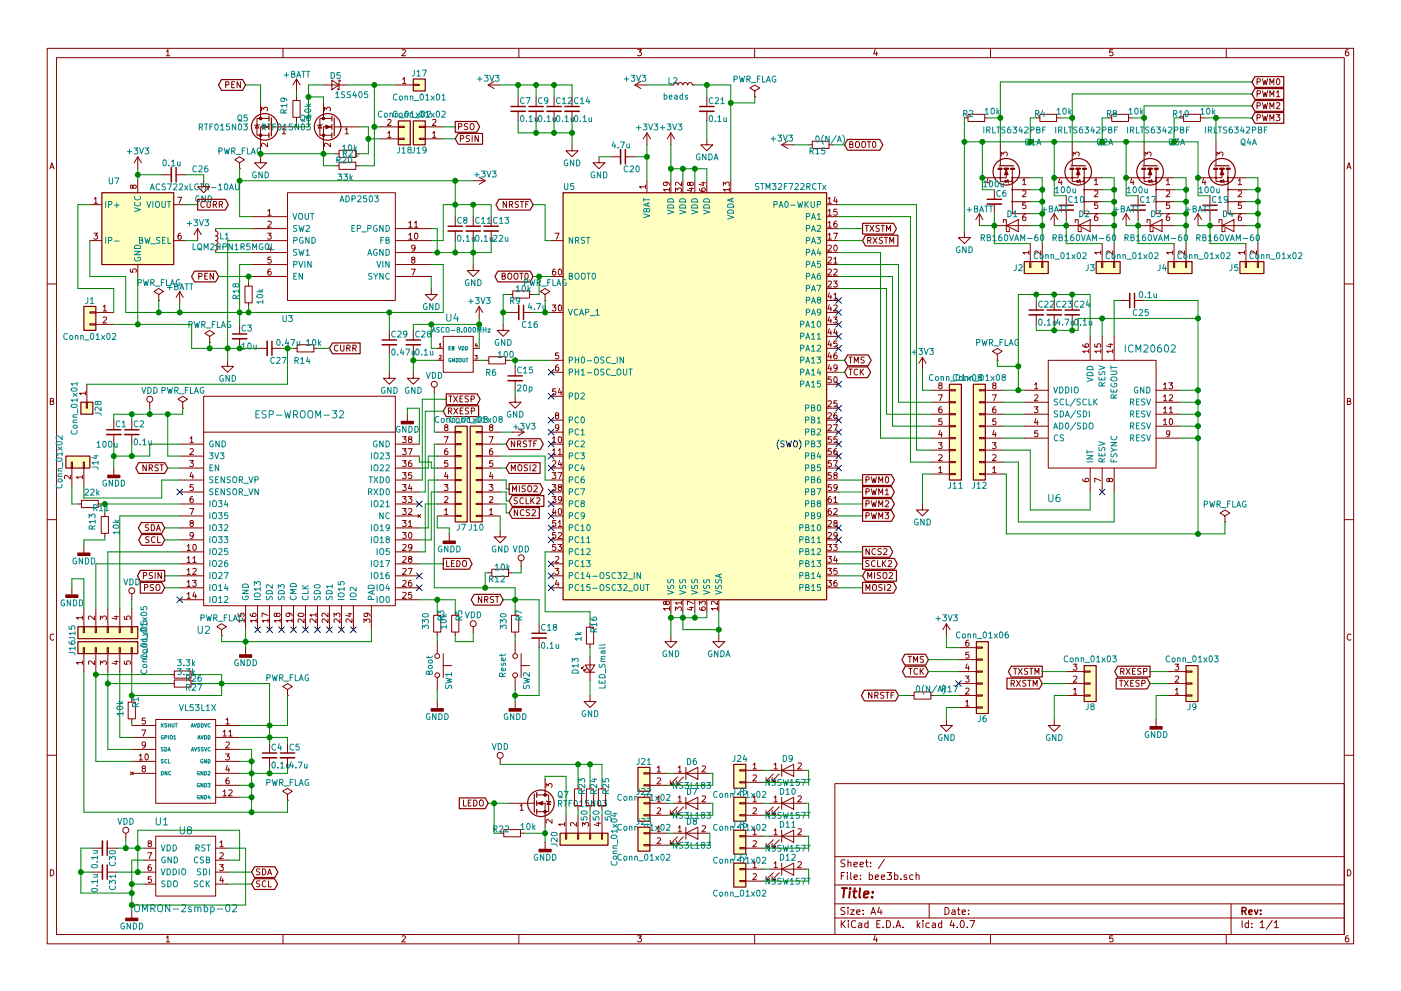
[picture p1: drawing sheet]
<svg xmlns="http://www.w3.org/2000/svg" width="297mm" height="210mm" viewBox="0 0 297 210" stroke-linecap="round" stroke-linejoin="round" font-family="sans-serif">
<g fill="none" stroke="#840000" stroke-width=".21">
<path d="M10 10.3h277v189.9h-277zM12 12.2h273v186.1h-273zM35.3 10.9l.3-.4v1.3M35.3 11.8h.7M47.9 18l.6-.1v-.5l-.6-.1v1.3M49.1 17.9h.5M49.7 17.3h-.6v1.3h.6M51 17.3v1.3l-.7-1.3v1.3M60 10.3v1.9M62.9 16.8l-.8 1.2M62.9 16.8v2.5M62.9 16.8l.7 1.2"/>
<path d="M68.6 18h5.1M70.4 17l1.5 1-1.5 1zM72.1 17.3v-.3h-.2v2h-.3v-.2M83.8 18h3.8M85.2 10.6l.5-.1 .3 .4-.8 .9h.8M85.4 16.8l.3-.3v1.2M85.4 17.7h.7M87.6 17.9h1.3v.3h-1.3zM103.5 18h2.5M103.5 18l1.3 .8M104.8 17.3l-1.3 .7M110 10.3v1.9"/>
<path d="M134.6 18l1.3 .8M134.6 18h2.6M135.2 10.5h.8l-.4 .5 .3 .1 .1 .2-.1 .4-.2 .1-.5-.1M135.9 17.3l-1.3 .7M142.2 18h.5l.2-.3 .3-.2 .4 .1 .2 .4 .1-.3 .3-.2 .4 .1 .2 .4 .1-.3 .3-.2 .4 .1 .2 .4 .1-.3 .3-.2 .4 .1 .2 .4h.5M160 10.3v1.9M160 19.3l1-.6-1-.7-1 .7 1 .6v1.3M185.5 10.5l-.3 .9h.8M185.9 11v.8M210 10.3v1.9M235.9 10.5h-.6v.6h.6l.1 .5-.3 .2-.4-.1M260 10.3v1.9"/>
<path d="M266.5 17.4l.6-.1 .1-.5-.7-.1v1.3M266.5 19.9l.6-.1 .1-.5-.7-.1v1.3M267.7 16.7l.3 1.3 .2-.9 .3 .9 .3-1.3M267.7 19.2l.3 1.3 .2-.9 .3 .9 .3-1.3M269.2 18v-1.3l.5 .9 .4-.9v1.3M270.6 19.6l.4-.4v1.3M270.7 16.8l.2-.1a.67 .67 0 0 1 .5 .6 .67 .67 0 0 1-.5 .7l-.3-.5zM285.9 10.5l-.4 .1-.2 .2-.1 .8 .3 .2 .4-.1 .1-.4-.1-.2-.4-.1-.3 .3M10.6 35.8l.4-1.3 .4 1.3M10.7 35.5h.6M28.2 39.5l.2-.2h.4l.1 .2-.1 .4-.4 .1-.2-.1-.2-.6h-.3v.6l.2 .1 .3-.3M29.2 33.3v2.5"/>
<path d="M29.2 38.3v2.6M29.2 33.3l-.8 1.2M29.2 33.3l.8 1.2M34.3 37.1h2M37.3 37.1h2.1M43.2 38.3v1.3h1.2l-1.2 1.3-1.3-1.3h1.3M50.8 35.8h.1M50.8 34.5l1-.6-1-.6-1 .6 1 .6v1.3M54.5 26.5l.4 .7h-.8zM55 26.4l-1 .3M55.2 25.1h-.7v3.6h2.5M55.2 33.3v1.2h1.3l-1.3 1.3-1.2-1.3h1.2"/>
<path d="M55.2 25.1h1.8M55.2 21.8v3.3M55.4 23.5v-.7l.5 .4 .1-.4h.6l.1 .2-.1 .5M56.7 30.4v.8l-.9-.8-.4 .2 .1 .5M57 26.9h-1.8v5.1M57.5 26.9h5.4M59.8 27.5l.4-.4v1.3M59.8 28.4h.8M62.1 21.3h1.5v3.6h-1.5zM62.9 20.6v.7M62.9 24.9v.7M67.8 26.5l.4 .7h-.8z"/>
<path d="M68.3 26.4l-1 .3M68.6 25.1h-.8v3.6h2.6M68.6 25.1h1.8M68.6 21.8v3.3M68.8 23.5v-.7l.5 .4 .1-.4h.5l.2 .2-.2 .5M70.1 30.4v.8l-1-.8-.3 .2 .1 .5M70.4 26.9h-1.8v5.1M70.9 26.9h5.3M71.1 35.2h.8M71.1 32.6h.8M71.9 34.4h3.5v1.5h-3.5zM71.9 31.9h3.5v1.5h-3.5z"/>
<path d="M73.2 27.5l.3-.4v1.3M73.2 28.4h.7M75.4 35.2h.8M75.4 32.6h.8M80.6 26.9h3.9M80.6 29.5h3.9M82.2 28.2l.3-.3v1.3M82.2 25.4l.5-.1 .2 .4-.8 .9h.8M82.2 29.2h.7M84.5 26.8h1.2v.2h-1.2zM84.5 29.3h1.2v.3h-1.2zM88.9 26.8h1.3v.2h-1.3z"/>
<path d="M88.9 29.3h1.3v.3h-1.3zM90.2 26.9h3.8M90.2 29.5h3.8M91.7 28.2l.4-.3v1.3M91.7 25.4l.5-.1 .2 .4-.8 .9h.8M91.7 29.2h.7M97.2 26.9l.6-.1 .1-.5-.7-.1v1.3M97.6 29.4h.6l.1-.5-.7-.1v1.2M99.2 26.3h-.6l-.1 .4a.54 .54 0 0 1 .6 .7l-.2 .1-.4-.1M99.5 28.8h-.6v.5a.54 .54 0 0 1 .6 .6l-.2 .1h-.5M99.7 26.4l.2-.2 .4 .1 .2 .8a.42 .42 0 0 1-.2 .4 .42 .42 0 0 1-.5-.1l-.1-.3zM100.1 28.8v1.2"/>
<path d="M100.3 38.3h2.6M101.4 28.8v1.2l-.7-1.2v1.2M101.6 37.6l1.3 .7M102.9 38.3l-1.3 .8M109.9 20.6v2M109.9 23.6v2M113.7 20.6v2M113.7 23.6v2M117.5 20.6v2M117.5 23.6v2M121.3 30.7v1.3h1.3l-1.3 1.3-1.3-1.3h1.3M121.3 20.6v2"/>
<path d="M121.3 23.6v2M127 33.3v1.2h1.3l-1.3 1.3-1.3-1.3h1.3M129.5 33.3h2.1M132.6 33.3h2M136.9 39.6h-1.3l.3 .4M136.9 39.3v.7M137.2 28.2v2.5M137.2 38.3v2.6M137.2 28.2l-.8 1.3M137.2 28.2l.7 1.3M141.2 38.7l.3 .2-.1 .4h-.6l-.1-.4 .2-.2h.7l.3 .3v.3M141.9 39.9v.7"/>
<path d="M142.2 28.2v2.5M142.2 38.3v2.6M142.2 28.2l-.7 1.3M142.2 28.2l.8 1.3M144.5 38.7v.7l-.9-.7-.4 .2 .1 .5M144.8 38.3v2.6M146.2 40h.8M146.3 38.9l.2-.2h.4l.1 .2-.1 .4-.4 .1-.2-.1-.1-.6h-.4v.6l.2 .1 .3-.3M146.6 39.8v.8l-.9-.3M147.3 38.3v2.6M148.3 40v.4l.3 .1 .7 .1 .3-.2-.2-.5-.6 .1v.4l.2 .2M148.7 38.8h.9"/>
<path d="M149.1 38.6v.8l-.9-.3M149.9 29.5v1.2h1.2l-1.2 1.3-1.3-1.3h1.3M149.9 20.6v2M149.9 23.6v2M149.9 38.3v2.6M153.4 39.4v-.7l.4 .4 .1-.4h.6l.1 .2-.1 .5M154.6 39.9v.7M154.9 38.3v2.6M160 20.6h.1M165.7 30.7l1.3 .8M165.7 30.7h2.6M167 30l-1.3 .7"/>
<path d="M171.4 30.7h.8M172.2 30h3.6v1.5h-3.6zM175.8 30.7h.7M180.2 30.6l.6-.1v-.4l-.6-.1v1.3h.4l.3-.4-.3-.3M181.4 30.2l.3-.2 .3 .1 .2 .8a.42 .42 0 0 1-.2 .4 .42 .42 0 0 1-.4-.1l-.2-.3zM182.8 30.2l.2-.2 .4 .1 .1 .8a.42 .42 0 0 1-.2 .4 .42 .42 0 0 1-.4-.1l-.2-.3zM183.9 30h.7M184.3 30v1.3M185.1 30.1l.2-.1a.67 .67 0 0 1 .4 .7 .67 .67 0 0 1-.4 .6l-.3-.5zM204.5 25h.7M205.2 24.3h3.6v1.5h-3.6zM208.8 25h.7"/>
<path d="M209.5 37.8l-.3 1h.8M209.8 38.3v.9M212.1 35.9v1.8h-3.8M212.1 30.1v5.1M212.3 33.1v-.8l.5 .4 .1-.4h.5l.2 .2-.2 .6M213.4 35.9v1.8h-1.3v.8h2.5v-.8v2.6h3.8M213.6 38.1l.3 .8M214.6 35.9v1.8h3.8M216.8 38.3l.4-.4v1.3M216.8 39.2h.7M219.7 25h.8M220.5 24.3h3.5v1.5h-3.5z"/>
<path d="M224 25h.8M224.7 37.8l-.3 1h.8M225 38.3v.9M227.3 35.9v1.8h-3.8M227.3 30.1v5.1M227.5 33.1v-.8l.5 .4 .1-.4h.6l.1 .2-.1 .6M228.6 35.9v1.8h-1.3v.8h2.6v-.8v2.6h3.8M228.9 38.1l.2 .8M229.9 35.9v1.8h3.8M232.1 38.3l.3-.4v1.3M232.1 39.2h.7M234.9 25h.8"/>
<path d="M235.7 24.3h3.6v1.5h-3.6zM239.3 25h.7M240 37.8l-.3 1h.7M240.3 38.3v.9M242.6 35.9v1.8h-3.8M242.6 30.1v5.1M242.8 33.1v-.8l.5 .4 .1-.4h.5l.1 .2-.1 .6M243.8 35.9v1.8h-1.2v.8h2.5v-.8v2.6h3.8M244.1 38.1l.2 .8M245.1 35.9v1.8h3.8M247.3 38.3l.3-.4v1.3M247.3 39.2h.7"/>
<path d="M250.2 25h.8M251 24.3h3.5v1.5h-3.5zM254.5 25h.8M255.2 37.8l-.3 1h.8M255.5 38.3v.9M257.8 35.9v1.8h-3.8M257.8 30.1v5.1M258 33.1v-.8l.5 .4 .1-.4h.6l.1 .2-.1 .6M259.1 35.9v1.8h-1.3v.8h2.5v-.8v2.6h3.9M259.3 38.1l.3 .8M260.3 35.9v1.8h3.9M262.5 38.3l.4-.4v1.3"/>
<path d="M262.5 39.2h.7M266.5 22.4h.6l.1-.5-.7-.1v1.3M266.5 25l.6-.1 .1-.5-.7-.1v1.3M267.7 21.8l.3 1.3 .2-1 .3 1 .3-1.3M267.7 24.3l.3 1.3 .2-.9 .3 .9 .3-1.3M269.2 20.5v-1.3l.5 .9 .4-.9v1.3M269.2 23.1v-1.3l.5 .9 .4-.9v1.3M269.2 25.6v-1.3l.5 .9 .4-.9v1.3M270.6 24.3h.7l-.4 .5 .4 .1v.6l-.2 .1-.5-.1M270.6 21.9l.5-.1 .2 .3-.7 1h.7M270.6 20.5h.7M285.6 35.8l.4-1.3 .4 1.3"/>
<path d="M285.7 35.5h.6M19 51h2.6M19 43.4h2.6M19.9 49.5h.8l-.5 .5 .4 .1v.5l-.2 .1-.5-.1M20 42.2l.3-.3v1.2M20 43.1h.7M27.6 57.1v.6l.6 .1v-.7h.6l.1 .2-.1 .5M29.2 56.1v2.6M36.8 51h2.6M36.8 43.4h2.6M37.7 41.9h.8l-.5 1.2M38.3 49.5h-.3l-.2 .3-.1 .7 .3 .2 .4-.1-.1-.6h-.3l-.3 .2"/>
<path d="M41.9 48.5l-.8 1.3M41.9 48.5v2.5M41.9 48.5l.8 1.3M42.1 58.6h.6l.1-.5-.7-.1v1.3M43.3 42.8a.56 .56 0 0 0-.7 .6 .56 .56 0 0 0 .7 .5M43.4 58.6h.4M43.9 42.7v1.1l.2 .2h.3l.2-.2v-1.1M44 58h-.6v1.3h.6M45.2 43.4l.6-.1 .1-.5-.7-.1v1.3M45.3 58v1.3l-.7-1.3v1.3M45.5 43.4l.4 .6M45.7 48.5v.5l.4 .1 .1 .3-.1 .5-.4 .1 .4 .2 .1 .2-.1 .5-.4 .1 .4 .2 .1 .3-.1 .4-.4 .2 .4 .1 .1 .3-.1 .4-.4 .2v.5"/>
<path d="M46.5 43.4l.6-.1v-.5l-.6-.1v1.3M46.8 43.4l.4 .6M52.7 59.9v.8M53.3 46h7.7M53.3 48.5h7.7M53.3 51h7.7M53.3 53.6h7.7M53.3 56.1h7.7M53.3 58.7h7.7M56.7 49.5h.8l-.4 .5 .4 .1v.5l-.2 .1-.6-.1M56.8 44.7l.3-.3v1.3M56.8 47l.5-.1 .2 .4-.8 .9h.8"/>
<path d="M56.8 45.7h.7M57.1 51.9l-.3 1h.8M57.4 57.1h-.4l-.2 .3v.7l.2 .3 .5-.2-.1-.6h-.4l-.2 .2M57.4 52.4v.9M57.5 54.6h-.7v.5h.7v.6l-.2 .1-.5-.1M61 40.9h22.8v22.8h-22.8zM83.8 48.5h7.6M83.8 51h7.6M83.8 53.6h7.6M83.8 56.1h7.6M83.8 58.7h7.6M86.7 49.8l.3-.3v1.2"/>
<path d="M86.7 47.3l.3-.4v1.3M86.7 50.7h.7M86.7 48.2h.7M87.2 57.1h.8l-.5 1.3M87.5 55.1l-.2-.2v-.2h.6v.3l-.5 .1-.1 .2v.4l.2 .1h.3l.2-.2-.1-.4-.1-.1M87.9 47.3l.3-.4v1.3M87.9 48.2h.7M88 52.5l-.2 .3-.4-.1-.1-.6 .5-.1 .2 .2-.1 .8-.3 .3h-.2M88 49.6l.2-.1a.67 .67 0 0 1 .4 .6 .67 .67 0 0 1-.4 .6l-.3-.4zM96.5 46v2M96.5 49v2M100.3 56.1v1.3h1.3l-1.3 1.3-1.2-1.3h1.2"/>
<path d="M100.3 46v2M100.3 49v2M104.1 46v2M104.1 49v2M106.5 58.6l.6-.1v-.4l-.6-.1v1.3h.4l.3-.5-.3-.2M107.4 42.7v1.3l-.7-1.3v1.3M107.7 58.2l.2-.2h.4l.2 .8a.42 .42 0 0 1-.2 .4 .42 .42 0 0 1-.5 0l-.1-.4zM108 43.4l.6-.1 .1-.5-.7-.1v1.3M108.3 43.4l.4 .6M109 58.2l.3-.2h.4l.1 .8a.42 .42 0 0 1-.2 .4 .42 .42 0 0 1-.4 0l-.2-.4zM109.9 42.8h-.6v.4a.54 .54 0 0 1 .6 .7l-.2 .1-.5-.1M110.2 58h.7"/>
<path d="M110.3 42.7h.7M110.5 58v1.3M110.7 42.7v1.3M111.4 58.1l.2-.1a.67 .67 0 0 1 .4 .6 .67 .67 0 0 1-.4 .7l-.3-.5zM111.5 43.3h.4M112.1 42.7h-.6v1.3M116.8 51h2.6M116.8 58.7h2.6M117.7 49.5h.8l-.5 1.2M117.7 57.1h-.3l-.2 .3-.1 .7 .3 .3 .4-.2-.1-.6h-.3l-.3 .2M118.5 57.2l.1-.1a.67 .67 0 0 1 .5 .6 .67 .67 0 0 1-.5 .7l-.2-.5zM141.9 40.2h-1.2l.3 .4"/>
<path d="M143.2 40.7v-.8l.5 .4 .1-.4h.5l.2 .2-.2 .6M154.6 40.2h-1.2l.3 .4M175.3 46h2.5M175.3 48.5h2.5M175.3 51h2.5M175.3 53.6h2.5M175.3 56.1h2.5M175.3 58.7h2.5M175.3 43.4h2.5M175.6 52.1l.4-.1 .3 .4-.8 .9h.8M175.6 54.7l.4-.1 .3 .3-.8 .9h.8M175.6 57.2l.4-.1 .3 .3-.8 1h.8"/>
<path d="M175.6 59.7l.4-.1 .3 .4-.8 .9h.8M175.6 42.2l.3-.3v1.2M175.6 44.7l.3-.3v1.3M175.6 47.3l.3-.4v1.3M175.6 49.8l.3-.3v1.2M175.6 45.7h.7M175.6 50.7h.7M175.6 48.2h.7M175.6 43.1h.7M176.7 59.6h.8l-.4 .5 .3 .1v.6l-.1 .1-.6-.1M176.7 49.5h.8l-.5 1.2M176.8 54.9l.3-.3v1.2"/>
<path d="M176.8 57.2l.5-.1 .2 .3-.8 1h.8M176.8 55.8h.7M176.9 52.1l.2-.1a.67 .67 0 0 1 .4 .6 .67 .67 0 0 1-.4 .7l-.3-.5zM177.1 41.8l-.3 .9h.7M177.4 46.9l-.4 .1-.2 .2v.7l.2 .3 .4-.1v-.6l-.4-.1-.2 .2M177.4 42.3v.8M177.4 44.4h-.6v.6h.6v.5l-.1 .2-.5-.2M183.4 47.8h.7M183.8 47.8v1.3M184 51l.6-.1v-.4l-.6-.1v1.2M184.3 51l.4 .6M184.4 47.8l.9 1.3"/>
<path d="M185.1 50.4l.9 1.2M185.3 47.8l-.9 1.3M186 50.4l-.9 1.2M186.4 47.9h-.6v.4a.54 .54 0 0 1 .6 .7l-.2 .1-.5-.1M186.8 47.8h.7M187.1 50.4h-.6v.4a.54 .54 0 0 1 .6 .7l-.2 .1h-.5M187.2 47.8v1.3M187.5 50.4h.7M187.9 50.4v1.2M188 49.1v-1.3l.4 .9 .4-.9v1.3M188.6 51.6v-1.2l.5 .9 .4-.9v1.2M204.5 49.1v1.3h1.2l-1.2 1.3-1.3-1.3h1.3"/>
<path d="M207.6 45.3l-.7 1.3M207.6 45.3v2.6M207.6 45.3l.8 1.3M210.8 47.9h7.6M210.8 40.3v2M210.8 43.3v2M212.7 47.2v-.6h.7v2.5h.6v-.6M213.4 47.9l2.5-1.3v2.5zM214.6 40.3h.1M214.6 40.3v5h3.8M214.6 42.8h3.8M216.8 40.6l.5-.1 .2 .3-.8 .9h.8"/>
<path d="M217.4 45.5l-.4 .1-.1 .2-.1 .8 .2 .2 .5-.1-.1-.6-.4-.1-.2 .2M217.5 43h-.6l-.1 .6h.7v.5l-.2 .2-.5-.2M218.1 53.6h-1.2l.3 .3M218.1 53.2v.7M218.3 55.5h.3v1.3h-.3zM218.4 51.7v3.8M220.7 53.2v.8l-.9-.8-.4 .3 .1 .4M220.9 55.5h.2v1.3h-.2zM221 51.7v3.8M223.5 45.3v2.6M223.5 45.3l-.7 1.3M223.5 45.3l.8 1.3"/>
<path d="M226.1 47.9h7.6M226.1 41.5v2.1M226.1 44.6v2M228 47.2v-.6h.6v2.5h.6v-.6M228.6 47.9l2.5-1.3v2.5zM229.9 40.3h.1M229.9 40.3v5h3.8M229.9 42.8h3.8M232.1 40.6l.4-.1 .3 .3-.8 .9h.8M232.6 45.5l-.3 .1-.2 .2v.8l.2 .2 .4-.1-.1-.6-.3-.1-.2 .2M232.7 43h-.6v.6h.6v.5l-.2 .2-.4-.2M233.4 53.6h-1.3l.4 .3"/>
<path d="M233.4 53.2v.7M233.6 55.5h.2v1.3h-.2zM233.7 51.7v3.8M235.9 53.2v.8l-.9-.8-.4 .3 .1 .4M236.1 55.5h.2v1.3h-.2zM236.2 51.7v3.8M238.8 45.3l-.8 1.3M238.8 45.3v2.6M238.8 45.3l.7 1.3M241.3 47.9h7.6M241.3 41.5v2.1M241.3 44.6v2"/>
<path d="M243.2 47.2v-.6h.6v2.5h.7v-.6M243.8 47.9l2.6-1.3v2.5zM245.1 40.3h.1M245.1 40.3v5h3.8M245.1 42.8h3.8M247.3 40.6l.5-.1 .2 .3-.8 .9h.8M247.9 45.5l-.4 .1-.2 .2v.8l.2 .2 .5-.1-.1-.6-.4-.1-.2 .2M248 43h-.7v.6h.7v.5l-.2 .2-.5-.2M248.6 53.6h-1.3l.4 .3M248.6 53.2v.7M248.8 55.5h.2v1.3h-.2zM248.9 51.7v3.8"/>
<path d="M251.2 53.2v.8l-1-.8-.3 .3 .1 .4M251.3 55.5h.3v1.3h-.3zM251.5 51.7v3.8M254 45.3l-.8 1.3M254 45.3v2.6M254 45.3l.8 1.3M256.5 47.9h7.7M256.5 41.5v2.1M256.5 44.6v2M258.4 47.2v-.6h.7v2.5h.6v-.6M259.1 47.9l2.5-1.3v2.5zM260.3 40.3h.1"/>
<path d="M260.3 40.3v5h3.9M260.3 42.8h3.9M262.5 40.6l.5-.1 .2 .3-.7 .9h.7M263.1 45.5l-.3 .1-.2 .2-.1 .8 .3 .2 .4-.1-.1-.6-.3-.1-.3 .2M263.2 43h-.6l-.1 .6h.7v.5l-.2 .2-.5-.2M263.9 53.6h-1.3l.3 .3M263.9 53.2v.7M264 55.5h.3v1.3h-.3zM264.2 51.7v3.8M266.4 53.2v.8l-.9-.8-.4 .3 .1 .4M266.6 55.5h.2v1.3h-.2zM266.7 51.7v3.8"/>
<path d="M10 60.2h2M19 68.7h1.3v.3h-1.3zM19 66.2h1.3v.2h-1.3zM20.3 66.3h3.8M20.3 68.8h3.8M21.9 65.1l.3-.4v1.3M21.9 67.4l.5-.1 .2 .3-.8 .9h.8M21.9 66h.7M33.7 63.7h.1M33.7 62.5l1-.7-1-.6-1.1 .6 1.1 .7v1.2M38.1 61.8l-.8 1.3M38.1 61.8v2.6"/>
<path d="M38.1 61.8l.8 1.3M44.4 72.6h.1M44.4 71.4l1.1-.7-1.1-.6-1 .6 1 .7v1.2M48.3 76.4v1.3h1.2l-1.2 1.3-1.3-1.3h1.3M50.8 68.8v2.1M50.8 71.9v2M51.9 60.7h1.6v3.6h-1.6zM52.7 64.3v.7M54.6 73.9h2M57.7 73.9h2M62.2 73.9h.8M63 73.1h3.5v1.6h-3.5z"/>
<path d="M66.5 73.9h.8M71.7 73.3a.56 .56 0 0 0-.8 .5 .56 .56 0 0 0 .8 .6M72.2 73.2v1l.2 .3h.3l.2-.3v-1M73.5 73.9l.6-.1 .1-.5-.7-.1v1.3M73.8 73.9l.4 .6M74.8 73.9l.6-.1 .1-.5-.7-.1v1.3M75.1 73.9l.4 .6M82.5 79v1.3h1.3l-1.3 1.2-1.2-1.2h1.2M82.5 70.1v2M82.5 73.1v2.1M87.6 79v1.3h1.3l-1.3 1.2-1.2-1.2h1.2M87.6 70.1v2"/>
<path d="M87.6 73.1v2.1M91.4 61.2v1.3h1.3l-1.3 1.2-1.2-1.2h1.2M92.7 76.4h1.3M92.7 73.9h1.3M93.1 73.1l.2-.2v.7M93.1 75.5l.4-.1 .1 .2-.5 .6h.5M93.1 73.6h.5M94 71.4h6.3v7.6h-6.3zM100.3 76.4h1.3M100.3 73.9h1.3M100.7 75.4h.5l-.3 .3 .3 .1-.1 .3h-.4M100.9 72.8l-.1 .6h.4"/>
<path d="M101.1 73.1v.5M101.6 65l-.8 1.3M101.6 65v2.6M101.6 65l.8 1.3M102.9 76.4h.7M103.6 75.7h3.6v1.5h-3.6zM106.7 68.8v1.3h1.2l-1.2 1.3-1.3-1.3h1.3M107.2 76.4h.7M107.9 66.3h2.1M107.9 62.5h.8M108.7 61.7h3.6v1.5h-3.6zM109.2 77.7v2.1"/>
<path d="M111 66.3h2M112.3 62.5h.7M115.6 63.7h.1M115.6 62.5l1-.7-1-.6-1 .6 1 .7v1.2M116.8 76.4h2.6M116.8 79h2.6M116.8 66.3h2.6M117.1 64.7h.8l-.5 .5 .4 .1v.6l-.2 .1-.5-.1M118.3 77.4l-.3 .1-.2 .2v.7l.2 .3 .4-.1-.1-.7h-.3l-.2 .2M118.4 74.9h-.6v.6h.6v.5l-.2 .1-.4-.1M118.5 64.8l.1-.1a.67 .67 0 0 1 .5 .6 .67 .67 0 0 1-.5 .7l-.2-.5zM175.3 76.4h2.5"/>
<path d="M175.3 79h2.5M175.3 66.3h2.5M175.3 63.7h2.5M175.3 61.2h2.5M175.3 68.8h2.5M175.3 71.4h2.5M175.3 73.9h2.5M175.8 62.1l-.2 .9h.7M175.8 64.6l-.2 1h.7M175.8 67.2l-.2 .9h.7M175.8 69.7l-.2 .9h.7M175.8 72.3l-.2 .9h.7"/>
<path d="M175.8 74.8l-.2 .9h.7M175.8 77.3l-.2 1h.7M176.1 62.6v.8M176.1 65.1v.9M176.1 67.7v.8M176.1 70.2v.9M176.1 72.7v.9M176.1 75.3v.8M176.1 77.8v.9M176.2 80h-.6v.5h.6v.6l-.2 .1-.4-.1M176.7 67.3h.8l-.4 .4 .3 .1v.6l-.1 .1-.6-.1M176.8 62.5l.3-.3v1.2"/>
<path d="M176.8 64.8l.5-.1 .2 .4-.8 .9h.8M176.8 63.4h.7M177.1 69.7l-.3 .9h.7M177.4 74.9h-.4l-.2 .3v.7l.2 .2 .4-.1v-.6h-.4l-.2 .2M177.4 70.2v.9M177.4 72.3h-.6v.6h.6v.6l-.1 .1-.5-.1M177.5 77.9l-.2 .3-.4-.1-.1-.6 .5-.1 .2 .2-.1 .8-.3 .3h-.2M180 75.8h.7M180 78.3h.7M180.3 75.8v1.2M180.3 78.3v1.3M181.1 77v-1.2l.5 .9 .4-.9v1.2"/>
<path d="M181.8 78.4a.56 .56 0 0 0-.7 .5 .56 .56 0 0 0 .7 .5M182.4 78.3v1.3M182.6 78.8l.5 .8M183.1 78.3l-.7 .7M183.2 75.8h-.6v.4a.54 .54 0 0 1 .6 .7l-.2 .1h-.5M195.6 75.8l-.8 1.3M195.6 75.8v2.6M195.6 75.8l.7 1.3M211.5 76.4h.1M211.5 75.2l1-.7-1-.6-1.1 .6 1.1 .7v1.2M219.7 63.7v2.1M219.7 66.8v2"/>
<path d="M222.2 76.4h22.9v22.9h-22.9zM223.5 63.7v2.1M223.5 66.8v2M227.3 63.7v2.1M227.3 66.8v2M229.6 73.1v.3l.3 .2 .7 .1 .2-.3-.1-.4-.6 .1-.1 .3 .3 .3M230.8 74.5h-1.2l.3 .4M230.8 74.2v.7M231.1 71.4v5M232.1 73v.6l.6 .1v-.7h.5l.2 .2-.2 .5M233.4 74.5h-1.3l.4 .4M233.4 74.2v.7"/>
<path d="M233.7 71.4v5M235.1 73.1h.8M235.5 72.9v.8l-.9-.3M235.9 74.5h-1.3l.4 .4M235.9 74.2v.7M236.2 71.4v5M237.5 63.7h2M240.5 63.7h2.1M285 60.2h2M10.7 85.1h.5l.1-.5-.6-.1v1.3h.5l.2-.4-.3-.3M15.1 98h.3v1.3h-.3zM15.2 99.3v3.8"/>
<path d="M17.7 98h.2v1.3h-.2zM17.8 99.3v3.8M18.1 83.4h-1.3l.4 .4M18.1 83.1v.7M18.3 85.3h.2v1.3h-.2zM18.4 81.5v3.8M24.1 89.1v2.1M24.1 92.2v2M24.1 99.3v1.5M27.9 89.1v2.1M27.9 92.2v2M31 98.6v1.3l-.7-1.3v1.3"/>
<path d="M31.6 99.3l.6-.1 .1-.5-.7-.1v1.3M31.7 85.3v1.3M31.9 99.3l.4 .6M33.6 98.7h-.7v.4a.54 .54 0 0 1 .6 .7l-.2 .1-.5-.1M33.9 98.6h.7M34.3 98.6v1.3M38.1 94.2h5.1M38.1 96.8h5.1M38.1 99.3h5.1M38.7 86.6h.1M38.7 85.3l1.1-.6-1.1-.6-1 .6 1 .6v1.3M40.2 97.7h.8l-.4 .5 .3 .1v.6l-.1 .1-.6-.1"/>
<path d="M40.3 93l.3-.3v1.2M40.3 95.3l.5-.1 .2 .3-.8 1h.8M40.3 93.9h.7M43.2 84.1h40.6v44.4h-40.6zM43.2 91.7h40.6M83.8 94.2h5.1M83.8 96.8h5.1M83.8 99.3h5.1M85.3 97.7h.8l-.4 .5 .4 .1v.6l-.2 .1-.6-.1M85.3 95.2h.8l-.4 .5 .4 .1v.5l-.2 .2-.6-.2M85.3 92.7h.8l-.4 .4 .4 .1v.6l-.2 .1-.6-.1M86.4 87.9v1.5"/>
<path d="M86.5 95.2h.9l-.6 1.3M86.8 93.2l-.2-.2 .1-.3 .6 .1v.3l-.6 .1-.1 .2 .1 .4 .1 .1h.3l.2-.2v-.4l-.2-.1M87.2 97.7l-.4 .1-.1 .2-.1 .7 .2 .3 .5-.1-.1-.6-.4-.1-.2 .2M92.1 82.2v1.2M92.7 91.7h3.8M92.7 94.2h3.8M92.7 96.8h3.8M92.7 99.3h3.8M94.2 92.7h.8l-.5 1.2M94.5 90.6l-.2-.2v-.2h.6v.3l-.5 .2-.1 .2v.4l.2 .1h.2l.3-.3-.1-.3-.2-.2M94.8 95.2h-.3l-.2 .3v.7l.2 .3 .4-.2-.1-.6h-.3l-.2 .2M94.9 97.7h-.6v.6h.6v.6l-.2 .1-.4-.1"/>
<path d="M95.1 87.2l.6-.1v-.4l-.6-.1v1.2M95.1 84h.8M95.4 87.2l.4 .6M95.5 84v1.3M96.2 84l.8 1.3M96.2 86.6l.9 1.2M96.5 91.6h1.3v.2h-1.3zM96.5 94.1h1.3v.3h-1.3zM96.5 96.6h1.3v.3h-1.3zM96.5 99.2h1.3v.2h-1.3zM97 84l-.8 1.3M97.1 86.6l-.9 1.2"/>
<path d="M97.5 84.6h.4M97.6 87.1h.4M98.1 84h-.6v1.3h.6M98.2 86.6h-.6v1.2h.6M99.3 84.1h-.6v.4a.54 .54 0 0 1 .6 .7l-.2 .1-.5-.1M99.4 86.6h-.6l-.1 .4a.54 .54 0 0 1 .6 .7l-.2 .1h-.4M99.9 84.7l.6-.1v-.5l-.6-.1v1.3M99.9 87.2l.6-.1 .1-.4-.7-.1v1.2M101 91.6h1.2v.2h-1.2zM101 94.1h1.2v.3h-1.2zM101 96.6h1.2v.3h-1.2zM101 99.2h1.2v.2h-1.2z"/>
<path d="M102.2 91.7h3.8M102.2 94.2h3.8M102.2 96.8h3.8M102.2 99.3h3.8M103.7 92.7h.8l-.5 1.2M104 90.6l-.2-.2v-.2h.6v.3l-.5 .2-.1 .2v.4l.2 .1h.3l.2-.3-.1-.3-.1-.2M104.4 95.2h-.4l-.2 .3v.7l.2 .3 .4-.2v-.6h-.4l-.2 .2M104.4 97.7h-.6v.6h.6v.6l-.1 .1-.5-.1M108.4 99.9v-1.3l.4 .9 .4-.9v1.3M108.6 91.7h2.5M109.1 93.5v1.3l-.7-1.3v1.3M109.2 84.1v1.2h1.3l-1.3 1.3-1.3-1.3h1.3"/>
<path d="M109.2 80.8v2M109.7 94.2l.6-.1 .1-.5-.7-.1v1.3M109.9 98.8l.2-.2 .4 .1 .1 .8a.42 .42 0 0 1-.2 .3 .42 .42 0 0 1-.4 0l-.2-.3zM109.9 90.9l1.2 .8M110 94.2l.4 .6M111.1 91.7l-1.2 .8M111.7 93.6h-.7v.4a.54 .54 0 0 1 .6 .7l-.2 .1-.5-.1M111.8 98.7h-.6v.4a.54 .54 0 0 1 .6 .7l-.2 .1-.5-.1M112 93.5h.8M112.4 93.5v1.3M112.4 98.6v1.3M113 98.7l.4-.1 .3 .4-.8 .9h.8"/>
<path d="M113.2 94.1h.4M113.8 93.5h-.6v1.3M116.8 91.7h2.6M116.8 94.2h2.6M116.8 96.8h2.6M116.8 99.3h2.6M116.8 89.1h2.6M116.8 84.1h2.6M117.1 93l.4-.3v1.2M117.1 95.5l.4-.3v1.3M117.1 97.8l.5-.1 .3 .4-.8 .9h.8M117.1 93.9h.8"/>
<path d="M117.1 96.5h.8M117.8 82.5h-.6l-.1 .6h.7v.5l-.2 .2-.5-.2M118 88.1l-.2-.2v-.2h.6v.3l-.5 .2-.1 .2v.3l.2 .1h.2l.3-.2-.1-.4-.2-.1M118.4 95.5l.3-.3v1.3M118.4 96.5h.7M118.5 90.6l-.3 .3-.3-.1-.1-.6 .4-.1 .3 .2-.1 .8-.3 .3h-.2M118.5 92.8l.1-.1a.67 .67 0 0 1 .5 .6 .67 .67 0 0 1-.5 .6l-.2-.5zM118.6 97.7l-.2 .9h.7M118.6 82.4l-.2 .9h.7M118.9 82.9v.9M118.9 98.1v.9M175.3 91.7h2.5"/>
<path d="M175.3 94.2h2.5M175.3 96.8h2.5M175.3 99.3h2.5M175.3 89.1h2.5M175.3 81.5h2.5M175.3 86.6h2.5M175.6 85.1l.4-.1 .3 .4-.8 .9h.8M175.6 87.7l.4-.1 .3 .3-.8 .9h.8M175.6 90.2l.4-.1 .3 .4-.8 .9h.8M176.2 92.7h-.6v.5h.6v.6l-.2 .1-.4-.1M176.2 95.2h-.6v.6h.6v.5l-.2 .2-.4-.2M176.2 97.7h-.6v.6h.6v.6l-.2 .1-.4-.1"/>
<path d="M176.7 90.1h.8l-.5 1.3M176.7 97.7h.8l-.5 1.3M176.9 80.1l.2-.1a.67 .67 0 0 1 .4 .6 .67 .67 0 0 1-.4 .6l-.3-.5zM177.4 87.6h-.4l-.2 .3v.7l.2 .2 .4-.1v-.6h-.4l-.2 .2M177.4 95.2h-.4l-.2 .3v.7l.2 .3 .4-.2v-.6h-.4l-.2 .2M177.4 85h-.6v.6h.6v.6l-.1 .1-.5-.1M177.4 92.7h-.6v.5h.6v.6l-.1 .1-.5-.1M197.5 82.8h3.8M197.5 85.3h3.8M197.5 87.9h3.8M197.5 90.4h3.8M197.5 93h3.8"/>
<path d="M197.5 98h3.8M197.5 95.5h3.8M199 93.9h.7l-.4 .5 .4 .1v.6l-.2 .1-.5-.1M199 83.8h.8l-.5 1.2M199 99.4l.4-.4v1.3M199 96.6l.5-.1 .2 .3-.7 .9h.7M199.3 81.8l-.3-.3 .1-.2h.6v.3l-.6 .2-.1 .2 .1 .4 .2 .1h.2l.2-.3v-.3l-.2-.1M199.3 91.3l-.3 .9h.8M199.6 86.3l-.3 .1-.2 .2-.1 .7 .3 .3 .4-.2-.1-.6h-.3l-.3 .2M199.6 91.8v.9M199.7 88.8h-.6l-.1 .6h.7v.6l-.2 .1-.5-.1M201.3 82.7h1.3v.2h-1.3z"/>
<path d="M201.3 85.2h1.3v.3h-1.3zM201.3 87.8h1.3v.2h-1.3zM201.3 90.3h1.3v.2h-1.3zM201.3 92.8h1.3v.3h-1.3zM201.3 95.4h1.3v.2h-1.3zM201.3 97.9h1.3v.3h-1.3zM207.6 82.7h1.3v.2h-1.3zM207.6 85.2h1.3v.3h-1.3zM207.6 87.8h1.3v.2h-1.3zM207.6 90.3h1.3v.2h-1.3zM207.6 92.8h1.3v.3h-1.3zM207.6 95.4h1.3v.2h-1.3z"/>
<path d="M207.6 97.9h1.3v.3h-1.3zM208.9 82.8h3.8M208.9 85.3h3.8M208.9 87.9h3.8M208.9 90.4h3.8M208.9 93h3.8M208.9 98h3.8M208.9 95.5h3.8M210.4 93.9h.8l-.5 .5 .4 .1v.6l-.2 .1-.5-.1M210.4 83.8h.8l-.5 1.2M210.5 99.4l.3-.4v1.3M210.5 96.6l.4-.1 .3 .3-.8 .9h.8"/>
<path d="M210.7 81.8l-.2-.3v-.2h.6v.3l-.5 .2-.1 .2v.4l.2 .1h.2l.3-.3-.1-.3-.2-.1M210.7 91.3l-.2 .9h.7M211 86.3l-.3 .1-.2 .2v.7l.2 .3 .4-.2-.1-.6h-.3l-.2 .2M211 91.8v.9M211.1 88.8h-.6v.6h.6v.6l-.2 .1-.4-.1M217.2 82.8h5M217.2 85.3h5M217.2 87.9h5M217.2 90.4h5M217.2 93h5M219.3 86.3h.8l-.5 .5 .4 .1v.5l-.2 .2-.5-.2M219.4 81.6l.3-.4v1.3"/>
<path d="M219.4 83.9l.4-.1 .3 .3-.8 .9h.8M219.4 82.5h.7M219.6 88.8l-.2 .9h.7M219.9 89.2v.9M220 91.4h-.6v.6h.6v.5l-.2 .2-.4-.2M231.1 99.3v5.1M233.7 99.3v5.1M236.2 99.3v5.1M245.1 82.8h5.1M245.1 85.3h5.1M245.1 87.9h5.1M245.1 90.4h5.1"/>
<path d="M245.1 93h5.1M246.7 89.2l.3-.4v1.3M246.7 86.7l.3-.4v1.3M246.7 84.1l.3-.3v1.2M246.7 81.6l.3-.4v1.3M246.7 82.5h.7M246.7 90.1h.7M246.7 87.6h.7M246.7 85h.7M247.8 81.2h.8l-.4 .5 .4 .1v.6l-.2 .1-.6-.1M247.9 86.7l.4-.4v1.3M247.9 83.9l.5-.1 .2 .3-.8 .9h.8"/>
<path d="M247.9 87.6h.7M248 91.9l-.2 .3-.4-.1-.1-.6 .5-.1 .2 .2v.7l-.4 .4h-.2M248 88.9l.2-.1a.67 .67 0 0 1 .4 .7 .67 .67 0 0 1-.4 .6l-.3-.5zM285.7 85.1h.5l.1-.5-.6-.1v1.3h.5l.2-.4-.3-.3M10 110.3h2M14.9 100.9v.7l-.9-.7-.3 .2 .1 .5M16.5 106.9h.8M17.3 106.2h3.5v1.5h-3.5zM17.5 101.2h-1.3l.4 .4M17.5 100.9v.7M17.8 115.8v1.5M20.8 106.9h.8"/>
<path d="M21.5 109.6h1.5v3.6h-1.5zM22.2 108.8v.8M22.2 113.2v.7M31.5 111.4h-.6v.4a.54 .54 0 0 1 .6 .7l-.2 .1-.5-.1M31.6 113.9h-.6l-.1 .4a.54 .54 0 0 1 .6 .7l-.1 .1h-.5M32.1 111.3a.64 .64 0 0 1 .7 .7 .64 .64 0 0 1-.7 .6zM32.9 114a.56 .56 0 0 0-.8 .5 .56 .56 0 0 0 .8 .5M33.2 112.6l.4-1.3 .4 1.3M33.3 112.2h.6M33.4 113.9v1.2h.6M38.1 101.8h5.1M38.1 104.4h5.1"/>
<path d="M38.1 106.9h5.1M38.1 109.5h5.1M38.1 112h5.1M38.1 114.5h5.1M38.1 117.1h5.1M38.1 119.6h5.1M39.7 115.9l.3-.4v1.3M39.7 118.4l.3-.3v1.2M39.7 116.8h.7M39.7 119.3h.7M40.2 107.9h.8l-.5 1.3M40.5 111l-.2-.3v-.2h.6v.3l-.5 .2-.1 .2v.4l.2 .1h.3l.2-.3-.1-.3-.1-.1"/>
<path d="M40.6 100.2l-.3 .9h.7M40.9 105.4h-.4l-.2 .3v.7l.2 .2 .4-.1v-.6l-.4-.1-.2 .3M40.9 100.7v.8M40.9 118.4l.3-.3v1.2M40.9 119.3h.7M40.9 102.8h-.6v.6h.6v.6l-.1 .1-.5-.1M41 113.5l-.2 .3-.4-.1-.1-.6 .5-.1 .2 .2-.1 .7-.3 .3h-.2M41 115.6l.2-.1a.67 .67 0 0 1 .4 .6 .67 .67 0 0 1-.4 .7l-.3-.5zM83.8 101.8h5.1M83.8 104.4h5.1M83.8 106.9h5.1M83.8 109.5h5.1"/>
<path d="M83.8 112h5.1M83.8 114.5h5.1M83.8 117.1h5.1M83.8 119.6h5.1M85.3 113h.8l-.4 .5 .4 .1v.5l-.2 .1-.6-.1M85.3 110.4h.8l-.4 .5 .4 .1v.6l-.2 .1-.6-.1M85.3 107.9h.8l-.4 .5 .4 .1v.5l-.2 .2-.6-.2M85.3 105.4h.8l-.4 .4 .4 .1v.6l-.2 .1-.6-.1M85.3 102.8h.8l-.4 .5 .4 .1v.6l-.2 .1-.6-.1M85.3 100.3h.8l-.4 .5 .4 .1v.5l-.2 .1-.6-.1M85.4 118.2l.5-.1 .2 .3-.8 .9h.8M85.4 115.6l.5-.1 .2 .4-.8 .9h.8"/>
<path d="M86.5 105.4h.8l-.4 .4 .4 .1v.6l-.2 .1-.6-.1M86.6 110.8l.4-.4v1.3M86.6 108l.5-.1 .2 .3-.8 1h.8M86.6 111.7h.7M86.7 113.1l.2-.1a.67 .67 0 0 1 .4 .6 .67 .67 0 0 1-.4 .6l-.3-.4zM86.8 118.6l-.2-.2 .1-.3 .6 .1v.3l-.6 .1-.1 .2 .1 .4 .1 .1h.3l.2-.2v-.4l-.2-.1M86.9 102.7l-.3 1h.8M87.2 103.2v.9M87.3 100.3h-.6l-.1 .6h.7v.5l-.2 .1-.5-.1M87.3 116l-.2 .3-.4-.1v-.6l.4-.1 .2 .2v.8l-.3 .3h-.3M88.6 109.2l.6 .6M89.2 109.2l-.6 .6"/>
<path d="M92.7 101.8h3.8M92.7 104.4h3.8M92.7 106.9h3.8M92.7 109.5h3.8M94.2 102.8h.8l-.5 .5 .4 .1v.6l-.2 .1-.5-.1M94.3 108.2l.3-.3v1.3M94.3 105.5l.4-.1 .3 .3-.8 .9h.8M94.3 109.2h.7M94.5 100.2l-.2 .9h.7M94.7 118.9v1.3h.6M94.8 100.7v.8M95.2 113.3v1.5"/>
<path d="M95.7 119.5h.4M96.3 118.9h-.6v1.3h.6M96.5 101.7h1.3v.3h-1.3zM96.5 104.3h1.3v.2h-1.3zM96.5 106.8h1.3v.3h-1.3zM96.5 109.3h1.3v.3h-1.3zM96.9 118.9a.64 .64 0 0 1 .7 .7 .64 .64 0 0 1-.7 .6zM98.1 119.1l.2-.2 .4 .1 .2 .8a.42 .42 0 0 1-.2 .4 .42 .42 0 0 1-.5-.1l-.1-.3zM101 101.7h1.2v.3h-1.2zM101 104.3h1.2v.2h-1.2zM101 106.8h1.2v.3h-1.2zM101 109.3h1.2v.3h-1.2z"/>
<path d="M102.2 101.8h3.8M102.2 104.4h3.8M102.2 106.9h3.8M102.2 109.5h3.8M103.7 102.8h.8l-.4 .5 .3 .1v.6l-.1 .1-.6-.1M103.8 108.2l.3-.3v1.3M103.8 105.5l.5-.1 .2 .3-.8 .9h.8M103.8 109.2h.7M104.1 100.2l-.3 .9h.7M104.4 100.7v.8M106 112.6v1.3h1.3l-1.3 1.3-1.2-1.3h1.2M108.7 104.3v-1.2l.4 .9 .4-.9v1.2"/>
<path d="M109.7 105.7h-.6l-.1 .4a.54 .54 0 0 1 .7 .7l-.2 .1-.5-.1M109.8 108.1v1.3l-.8-1.3v1.3M110.1 103.1v1.2M110.5 119v1.3M111 105.7a.56 .56 0 0 0-.8 .5 .56 .56 0 0 0 .8 .6M111.1 108.2a.56 .56 0 0 0-.8 .6 .56 .56 0 0 0 .8 .5M111.4 103.1h-.6l-.1 .5a.54 .54 0 0 1 .6 .6l-.1 .1h-.5M111.5 105.6v1.3h.6M111.9 103.2l.3-.1h.3l.2 .8a.42 .42 0 0 1-.2 .4 .42 .42 0 0 1-.4 0l-.2-.4zM112.3 108.2h-.6l-.1 .4a.54 .54 0 0 1 .6 .7l-.1 .1-.5-.1M112.5 105.6v1.3M112.7 106.1l.6 .8"/>
<path d="M112.8 108.2l.5-.1 .2 .4-.8 .9h.8M113.2 103.2l.5-.1 .2 .3-.8 .9h.8M113.3 105.6l-.8 .7M113.8 105.7l.4-.1 .3 .4-.8 .9h.8M116.8 101.8h2.6M116.8 104.4h2.6M116.8 106.9h2.6M116.8 109.5h2.6M116.8 112h2.6M116.8 114.5h2.6M116.8 117.1h2.6M116.8 119.6h2.6"/>
<path d="M117.1 100.3h.8l-.5 .5 .4 .1v.5l-.2 .1-.5-.1M117.1 102.8h.8l-.5 .5 .4 .1v.6l-.2 .1-.5-.1M117.1 105.4h.8l-.5 .4 .4 .1v.6l-.2 .1-.5-.1M117.4 107.8l-.3 .9h.8M117.7 108.3v.9M117.8 118.2l.4-.1 .3 .3-.8 .9h.8M117.8 110.4h-.6l-.1 .6h.7v.6l-.2 .1-.5-.1M117.8 113h-.6l-.1 .6h.7v.5l-.2 .1-.5-.1M117.8 115.5h-.6l-.1 .6h.7v.6l-.2 .1-.5-.1M118.3 115.5h.8l-.5 .5 .4 .1v.6l-.2 .1-.5-.1M118.3 100.3h.8l-.5 1.2M118.4 110.8l.3-.4v1.3"/>
<path d="M118.4 113.1l.4-.1 .3 .3-.8 .9h.8M118.4 111.7h.7M118.5 108l.1-.1a.67 .67 0 0 1 .5 .6 .67 .67 0 0 1-.5 .7l-.2-.5zM118.6 103.3l-.2-.2v-.2h.6v.3l-.5 .2-.1 .2v.4l.2 .1h.2l.3-.3-.1-.3-.2-.2M119.1 105.9l-.3 .2h-.3l-.1-.6 .4-.1 .3 .2-.1 .7-.3 .3h-.2M175.3 101.8h2.5M175.3 104.4h2.5M175.3 106.9h2.5M175.3 109.5h2.5M175.3 112h2.5M175.3 114.5h2.5M175.3 117.1h2.5"/>
<path d="M175.3 119.6h2.5M175.5 115.5h.8l-.5 .5 .4 .1v.6l-.2 .1-.5-.1M175.5 118.1h.8l-.5 .4 .4 .1v.6l-.2 .1-.5-.1M175.6 110.5l.4-.1 .3 .4-.8 .9h.8M175.6 113.1l.4-.1 .3 .3-.8 .9h.8M176.1 105.4h-.3l-.2 .3v.7l.2 .2 .4-.1-.1-.6-.3-.1-.2 .3M176.1 107.9h-.3l-.2 .3v.7l.2 .3 .4-.2-.1-.6h-.3l-.2 .2M176.2 100.3h-.6v.6h.6v.5l-.2 .1-.4-.1M176.2 102.8h-.6v.6h.6v.6l-.2 .1-.4-.1M176.7 115.5h.8l-.4 .5 .3 .1v.6l-.1 .1-.6-.1M176.8 105.7l.3-.3v1.2M176.8 108l.5-.1 .2 .3-.8 1h.8"/>
<path d="M176.8 106.6h.7M177 111l-.2-.3 .1-.2h.5v.3l-.5 .2-.1 .2v.4l.2 .1h.3l.2-.3-.1-.3-.1-.1M177 100.8l-.2-.2 .1-.3 .5 .1v.3l-.5 .2-.1 .2v.3l.2 .1h.3l.2-.2-.1-.4-.1-.1M177.1 118l-.3 .9h.7M177.4 118.5v.8M177.5 113.5l-.2 .3-.4-.1-.1-.6 .5-.1 .2 .2-.1 .7-.3 .3h-.2M177.5 103.3l-.2 .3-.4-.1-.1-.6 .5-.1 .2 .2-.1 .8-.3 .3h-.2M183.6 101.8l.6-.1 .1-.4-.7-.1v1.2M183.6 104.4l.6-.1 .1-.5-.7-.1v1.3M183.6 106.9l.6-.1 .1-.5-.7-.1v1.3M183.6 109.4h.6l.1-.5-.7-.1v1.3M184.3 119h-.7v.4a.54 .54 0 0 1 .6 .7l-.2 .1-.5-.1"/>
<path d="M184.3 116.4v1.3l-.7-1.3v1.3M184.7 101.2l.3 1.2 .3-.9 .2 .9 .3-1.2M184.7 103.7l.3 1.3 .3-.9 .2 .9 .3-1.3M184.7 106.2l.3 1.3 .3-.9 .2 .9 .3-1.3M184.7 108.8l.3 1.3 .3-1 .2 1 .3-1.3M185.5 119a.56 .56 0 0 0-.7 .6 .56 .56 0 0 0 .7 .5M185.6 116.5a.56 .56 0 0 0-.7 .5 .56 .56 0 0 0 .7 .5M186.1 118.9v1.3h.6M186.3 102.4v-1.2l.4 .9 .4-.9v1.2M186.3 105v-1.3l.4 .9 .4-.9v1.3M186.3 107.5v-1.3l.4 .9 .4-.9v1.3M186.3 110.1v-1.3l.4 .9 .4-.9v1.3"/>
<path d="M186.8 116.5h-.6v.4a.54 .54 0 0 1 .6 .6l-.2 .2-.5-.1M187.1 118.9v1.3M187.3 119.5l.5 .7M187.4 116.5l.4-.1 .3 .4-.8 .9h.8M187.6 108.8h.8l-.4 .5 .4 .1v.5l-.2 .2-.6-.2M187.7 104.1l.4-.4v1.3M187.7 106.3l.5-.1 .2 .4-.8 .9h.8M187.7 105h.7M187.8 101.3l.2-.1a.67 .67 0 0 1 .4 .6 .67 .67 0 0 1-.4 .6l-.3-.5zM187.8 118.9l-.7 .8M188.3 119l.5-.1 .2 .4-.8 .9h.8M195.6 106.9v1.3h1.2l-1.2 1.3-1.3-1.3h1.3"/>
<path d="M197.5 100.6h3.8M199 100.3h.7M201.3 100.5h1.3v.2h-1.3zM207.6 100.5h1.3v.2h-1.3zM208.9 100.6h3.8M210.5 100.3h.7M229.6 101.6v.4l.3 .2h.7l.2-.2-.1-.5-.6 .1-.1 .4 .3 .2M233.4 102l-1.3-.6v.9M235.2 101.7l.2-.2h.4l.1 .2-.1 .5h-.4l-.2-.1-.1-.6h-.4v.6l.2 .1 .3-.2M259.7 110.7h.1M259.7 109.5l1-.7-1-.6-1 .6 1 .7v1.2M285 110.3h2"/>
<path d="M11.4 134.6a.58 .58 0 0 0-.8 .6 .58 .58 0 0 0 .8 .5M15.2 124.7v1.5M17.5 131.1h-1.3l.4 .3M17.5 130.7v.7M17.7 137.4h.2v1.3h-.2zM17.7 133h.2v1.2h-.2zM17.8 129.2v3.8M17.8 138.7v3.8M20 130.7v.8l-.9-.8-.4 .2 .1 .5M20.2 137.4h.2v1.3h-.2zM20.2 133h.2v1.2h-.2zM20.3 129.2v3.8"/>
<path d="M20.3 138.7v3.8M21.3 131.5v-.8l.5 .4 .1-.3h.5l.2 .1-.2 .6M22.7 137.4h.3v1.3h-.3zM22.7 133h.3v1.2h-.3zM22.9 129.2v3.8M22.9 138.7v3.8M24.2 130.8h.9M24.7 130.7v.7l-1-.3M25.3 137.4h.2v1.3h-.2zM25.3 133h.2v1.2h-.2zM25.4 129.2v3.8M25.4 138.7v3.8"/>
<path d="M26.4 130.8v.6h.5v-.6h.6l.1 .1-.1 .5M27.8 137.4h.3v1.3h-.3zM27.8 133h.3v1.2h-.3zM27.9 126v1.2M27.9 129.2v3.8M27.9 138.7v3.8M30.4 122.1h.6l.1-.5-.7-.1v1.3M30.6 124.7l.6-.1 .1-.5-.7-.1v1.3M32.3 121.5h-.6v.5a.54 .54 0 0 1 .6 .6l-.2 .2-.5-.1M32.6 124.1h-.6l-.1 .4a.54 .54 0 0 1 .6 .7l-.2 .1-.4-.1M32.9 121.5v1.3M33.1 124.2l.3-.2 .3 .1 .2 .8a.42 .42 0 0 1-.2 .3 .42 .42 0 0 1-.5 0l-.1-.3z"/>
<path d="M34.2 121.5v1.3l-.7-1.3v1.3M38.1 122.2h5.1M38.1 124.7h5.1M38.1 127.2h5.1M39.7 120.9l.3-.3v1.3M39.7 123.5l.3-.4v1.3M39.7 126l.3-.3v1.2M39.7 121.9h.7M39.7 124.4h.7M39.7 126.9h.7M40.8 123.1h.8l-.4 .5 .4 .1v.6l-.2 .1-.6-.1M40.9 120.7l.5-.1 .2 .3-.8 1h.8"/>
<path d="M41.2 125.6l-.3 .9h.8M41.5 126.1v.8M47 134.9h.1M47 133.6l1-.6-1-.7-1 .7 1 .6v1.3M50.5 130.1v.7h.6v-.7h.5l.2 .2-.2 .5M51.8 131.7h-1.3l.4 .3M51.8 131.3v.7M52.1 128.5v5.1M52.1 137.4v1.5M53 130.2l.1 .4 .2 .2h.8l.2-.2-.1-.5-.6 .1-.1 .4 .2 .2M54.3 131.7h-1.3l.4 .3M54.3 131.3v.7"/>
<path d="M54.6 128.5v5.1M56.8 131.7h-1.2l.3 .3M56.8 130.6l-1.2-.6v.9M56.8 131.3v.7M57.1 128.5v5.1M58.6 130.3l.3-.2h.4l.1 .2-.1 .5h-.4l-.2-.1-.2-.6h-.3v.7h.2l.2-.2M59.4 131.7h-1.3l.4 .3M59.4 131.3v.7M59.7 128.5v5.1M61.2 130.1l.2 .2v.4l-.6 .1-.1-.5 .2-.2h.7l.3 .3v.3M61.9 131.7h-1.2l.3 .3M61.9 131.3v.7"/>
<path d="M62.2 128.5v5.1M63.2 130.3a.76 .76 0 0 1 1.3 .2 .74 .74 0 0 1-1.3-.1zM64.5 131.3v.8l-.9-.8-.4 .2 .1 .5M64.8 128.5v5.1M67 131.3v.8l-.9-.8-.4 .2 .1 .5M67 130.4h-1.3l.4 .4M67 130.1v.7M67.3 128.5v5.1M69.5 131.3v.8l-.9-.8-.3 .2 .1 .5M69.5 130.1v.8l-.9-.8-.3 .2 .1 .5M69.8 128.5v5.1M70.8 130.9v-.8l.5 .4 .1-.4h.6l.1 .2-.1 .6"/>
<path d="M72.1 131.3v.8l-.9-.8-.4 .2 .1 .5M72.4 128.5v5.1M73.8 130.2h.8M74.2 130v.8l-.9-.3M74.6 131.3v.8l-.9-.8-.3 .2 .1 .5M74.9 128.5v5.1M77.2 132.1v-.8l.4 .4 .1-.3h.6l.1 .1-.1 .6M77.7 130.1l.3 .2-.1 .4-.6 .1-.1-.5 .2-.2h.7l.3 .3v.3M78.7 128.5v5.1M83.8 122.2h5.1M83.8 124.7h5.1M83.8 127.2h5.1"/>
<path d="M85.4 125.8l.5-.1 .2 .3-.8 .9h.8M85.4 123.2l.5-.1 .2 .4-.8 .9h.8M85.4 120.7l.5-.1 .2 .3-.8 1h.8M86.5 120.6h.9l-.6 1.3M87.2 123.1l-.4 .1-.1 .2-.1 .7 .2 .3 .5-.1-.1-.6-.4-.1-.2 .2M87.3 125.7h-.6l-.1 .6h.7v.5l-.2 .1-.5-.1M91.9 130.6h1.6v3.5h-1.6zM92.7 129.8v.8M92.7 134.1v.8M92.7 136.1v2.6M94 138.7v5.1M95.8 130.6h1.5v3.5h-1.5z"/>
<path d="M96.5 129.8v.8M96.5 134.1v.8M100.3 133v1.2M102.1 126.6v1.2l-.7-1.2v1.2M102.7 127.2l.7-.1v-.4l-.7-.1v1.2M103 127.2l.5 .6M103.5 121.5h.8M104.3 120.8h3.5v1.5h-3.5zM104.7 126.6h-.6l-.1 .4a.54 .54 0 0 1 .6 .7l-.2 .1h-.4M105.1 126.6h.7M105.4 126.6v1.2M107.8 121.5h.8"/>
<path d="M108.5 130.6h1.5v3.5h-1.5zM109.2 129.8v.8M109.2 134.1v.8M109.2 136.1v2.6M110.5 138.7v5.1M114.3 132.3v2.1M114.3 135.4v2M116.8 122.2h2.6M116.8 124.7h2.6M117.7 120.6h.8l-.5 .5 .4 .1v.5l-.2 .2-.5-.2M118 123.1l-.2 .9h.7M118.3 123.5v.9"/>
<path d="M124.3 133.1h1.6v3.5h-1.6zM125.1 132.3v.8M125.1 136.6v.8M125.1 139.3v5.1M141.2 127.8l.3-.2h.3l.1 .2v.4l-.4 .1-.3-.1-.1-.6h-.3l-.1 .6 .3 .1 .2-.3M141.9 129.1h-1.2l.3 .4M141.9 128.8v.7M142.2 134.9v1.2h1.3l-1.3 1.3-1.2-1.3h1.2M142.2 127.2v2.6M143.2 129.6v-.8l.5 .4 .1-.4h.5l.2 .2-.2 .6M144.5 127.9h-1.3l.4 .4M144.5 127.6v.7"/>
<path d="M144.8 127.2v2.6M146.2 128.9h.8M146.6 128.7v.8l-.9-.3M147 128l-1.3-.5v.8M147.3 127.2v2.6M148.3 128.9v.4l.3 .1 .7 .1 .3-.2-.2-.5-.6 .1v.4l.2 .2M148.3 128.3v-.7l.5 .4 .1-.4h.5l.2 .2-.2 .5M149.9 127.2v2.6M152.1 129.1h-1.3l.4 .4M152.1 127.6v.7l-.9-.7-.4 .2 .1 .5M152.1 128.8v.7M152.4 134.9v1.2h1.3l-1.3 1.3-1.3-1.3h1.3"/>
<path d="M152.4 127.2v2.6M175.3 122.2h2.5M175.3 124.7h2.5M175.5 120.6h.8l-.5 .5 .4 .1v.5l-.2 .2-.5-.2M175.5 123.1h.8l-.5 .5 .4 .1v.6l-.2 .1-.5-.1M177.4 123.1l-.4 .1-.2 .2v.7l.2 .3 .4-.1v-.6l-.4-.1-.2 .2M177.4 120.6h-.6v.6h.6v.5l-.1 .2-.5-.2M183.6 125.3v-1.3l.4 .9 .4-.9v1.3M184 122.8v-1.3l.4 .9 .4-.9v1.3M185 124.2l.3-.2 .3 .1 .2 .8a.42 .42 0 0 1-.2 .3 .42 .42 0 0 1-.4 0l-.2-.3zM185.4 121.5v1.3M186.7 121.5h-.6l-.1 .5a.54 .54 0 0 1 .6 .6l-.1 .2-.5-.1"/>
<path d="M187 124.1h-.6v.4a.54 .54 0 0 1 .6 .7l-.2 .1-.5-.1M187.2 121.7l.3-.2h.4l.1 .8a.42 .42 0 0 1-.2 .4 .42 .42 0 0 1-.4 0l-.2-.4zM187.6 124v1.3M188.1 124.1l.5-.1 .2 .4-.7 .9h.7M188.5 121.6l.5-.1 .2 .3-.8 1h.8M192.6 139.3h.7M192.9 139.3v1.2M195.8 139.3h-.6l-.1 .4a.54 .54 0 0 1 .7 .7l-.2 .1h-.5M200.7 132.3l-.8 1.3M200.7 132.3v2.6M200.7 132.3l.7 1.3M203.2 139.9h3.8"/>
<path d="M203.2 137.4h3.8M205.3 135.8l-.3 .1-.2 .2-.1 .7 .3 .3 .4-.1-.1-.6-.3-.1-.3 .2M205.4 138.4h-.6l-.1 .6h.7v.5l-.2 .1-.5-.1M207 137.3h1.3v.2h-1.3zM207 139.8h1.3v.3h-1.3zM286.4 134.6a.58 .58 0 0 0-.8 .6 .58 .58 0 0 0 .8 .5M17.5 140.6h-1.3l.4 .3M17.5 140.2v.7M20 140.2v.8l-.9-.8-.4 .3 .1 .4M21.3 141v-.8l.5 .5 .1-.4h.5l.2 .2-.2 .5M24.2 140.4h.9M24.7 140.2v.7l-1-.2"/>
<path d="M26.4 140.3v.6h.5v-.6h.6l.1 .2-.1 .4M27.2 149h1.5v3.5h-1.5zM27.9 153.9h5.1M27.9 159h5.1M27.9 156.5h5.1M27.9 148.2v.8M27.9 152.5v.8M30 154.9h.9l-.5 1.3M30.8 152.3h-.6l-.1 .6h.7v.6l-.2 .1-.5-.1M30.8 158l-.2 .2-.4-.1v-.6l.4-.1 .2 .3v.7l-.3 .3h-.3M33 152.6h12.7v17.8h-12.7zM36.2 145h.8"/>
<path d="M36.2 143.1h.8M37 142.4h3.5v1.5h-3.5zM37 144.3h3.5v1.5h-3.5zM40.5 145h.8M40.5 143.1h.8M45.7 153.9h5.1M45.7 159h5.1M45.7 156.5h5.1M47.3 155.2l.4-.3v1.3M47.3 156.2h.7M47.8 160h.8l-.4 .4 .4 .1v.6l-.2 .1-.6-.1M47.9 152.7l.4-.4v1.3"/>
<path d="M47.9 157.5l.5-.1 .2 .4-.8 .9h.8M47.9 153.6h.7M48.5 155.2l.4-.3v1.3M48.5 156.2h.7M57.1 157.7v2.1M61 147.6h.1M61 146.3l1-.6-1-.7-1.1 .7 1.1 .6v1.3M61 157.7v2.1M92.7 143.8v2.5M92.7 148.8v1.6M94 141.2h1.8M109.2 143.8v2.5"/>
<path d="M109.2 148.8v1.6M110.5 141.2h1.8M123.8 141.3l-.5 .6v-.3v.3h.3M124.1 141.1h2l-1 1.5zM124.1 142.6h2M124.3 141.9l-.5 .5v-.3v.3h.3M125.1 147.6v1.2h1.3l-1.3 1.3-1.3-1.3h1.3M184.9 146.9v1.3l-.8-1.3v1.3M185.5 147.5h.6v-.5l-.6-.1v1.3M185.8 147.5l.4 .7M187.4 146.9h-.6l-.1 .5a.54 .54 0 0 1 .7 .6l-.2 .2-.5-.1M187.8 146.9h.7"/>
<path d="M188.1 146.9v1.3M188.9 147.5h.5M189.5 146.9h-.6v1.3M192.7 141.8h.7M193 141.8v1.3M193 147.6h.8M193.7 140.5v-1.2l.4 .9 .4-.9v1.2M193.8 146.8h3.6v1.5h-3.6zM194.5 141.9a.56 .56 0 0 0-.7 .5 .56 .56 0 0 0 .7 .5M195.1 141.8v1.3M195.3 142.3l.5 .8M195.8 141.8l-.7 .7"/>
<path d="M197.4 147.6h.7M200.7 152.6v1.3h1.2l-1.2 1.3-1.3-1.3h1.3M203.2 147.6h3.8M203.2 145h3.8M203.2 142.5h3.8M203.2 150.1h3.8M204.7 143.5h.8l-.5 .4 .4 .1v.6l-.2 .1-.5-.1M204.7 148.9l.4-.4v1.3M204.7 146.1l.5-.1 .3 .3-.8 1h.8M204.7 149.8h.8M205 140.8l-.3 1h.8M205.3 141.3v.9"/>
<path d="M207 142.4h1.3v.2h-1.3zM207 144.9h1.3v.3h-1.3zM207 147.4h1.3v.3h-1.3zM207 150h1.3v.2h-1.3zM214.4 145l.6-.1v-.5l-.6-.1v1.3M214.7 145l.4 .6M214.9 141.8h.7M215.2 141.8v1.3M215.5 144.3l.9 1.3M215.9 141.8l.8 1.3M216.4 144.3l-.9 1.3M216.7 141.8l-.8 1.3"/>
<path d="M217.5 144.4h-.6v.4a.54 .54 0 0 1 .6 .7l-.2 .1-.5-.1M217.9 141.9h-.6l-.1 .4a.54 .54 0 0 1 .7 .6l-.2 .2-.5-.1M217.9 144.3h.7M218.3 144.3v1.3M218.3 141.8h.7M218.6 141.8v1.3M219 145.6v-1.3l.5 .9 .4-.9v1.3M219.4 143.1v-1.3l.5 .9 .4-.9v1.3M223.5 152.6v1.3h1.3l-1.3 1.3-1.3-1.3h1.3M226.1 147.6h3.8M226.1 145h3.8M226.1 142.5h3.8"/>
<path d="M227.5 140.9h.8l-.4 .5 .4 .1v.6l-.2 .1-.6-.1M227.6 146.3l.4-.3v1.3M227.6 143.6l.5-.1 .2 .3-.8 .9h.8M227.6 147.3h.7M229.9 142.4h1.2v.2h-1.2zM229.9 144.9h1.2v.3h-1.2zM229.9 147.4h1.2v.3h-1.2zM237.4 144.3h.7M237.6 142.5l.6-.1 .1-.5-.7-.1v1.3M237.7 144.3v1.3M237.9 142.5l.4 .6M238.4 144.3l.8 1.3"/>
<path d="M238.8 141.8l.8 1.3M239.2 144.3l-.8 1.3M239.6 141.8l-.8 1.3M239.7 144.9h.5M240.1 142.4h.4M240.3 144.3h-.6v1.3h.6M240.7 141.8h-.6v1.3h.6M241.5 144.4h-.6v.4a.54 .54 0 0 1 .6 .7l-.2 .1-.5-.1M241.9 141.9h-.6l-.1 .4a.54 .54 0 0 1 .7 .6l-.2 .2-.5-.1M242.1 145l.6-.1v-.5l-.6-.1v1.3M242.5 142.5l.6-.1v-.5l-.6-.1v1.3M245.1 152.6v1.6"/>
<path d="M247.6 147.6h3.9M247.6 145h3.9M247.6 142.5h3.9M249.1 140.9h.8l-.4 .5 .4 .1v.6l-.2 .1-.6-.1M249.2 146.3l.4-.3v1.3M249.2 143.6l.5-.1 .2 .3-.8 .9h.8M249.2 147.3h.7M251.5 142.4h1.2v.2h-1.2zM251.5 144.9h1.2v.3h-1.2zM251.5 147.4h1.2v.3h-1.2zM10 160.2h2M19.7 180h2"/>
<path d="M22.7 180h2.1M26.7 176.8v1.2M27.6 163.8l.6 .6M27.9 161.5h5.1M27.9 164.1h5.1M28.2 163.8l-.6 .6M29.5 160.3l.4-.3v1.2M29.5 161.2h.7M30.4 163l-.3-.2 .1-.2h.6v.3l-.6 .2-.1 .2 .1 .3 .2 .2h.2l.2-.3v-.3l-.2-.2M30.5 180h2.5M30.8 160.1l.2-.1a.67 .67 0 0 1 .5 .6 .67 .67 0 0 1-.5 .6l-.3-.4zM31.6 178.9l-.2-.2 .1-.3 .6 .1v.3l-.6 .2-.1 .2v.3l.2 .1h.3l.2-.2v-.4l-.2-.1"/>
<path d="M33 177.4h12.7v12.7h-12.7zM45.7 161.5h5.1M45.7 164.1h5.1M45.7 166.6h5.1M45.7 169.2h5.1M45.7 180h2.6M46.6 178.7l.4-.3v1.2M46.6 179.6h.7M47.3 167.9l.4-.3v1.3M47.3 168.9h.7M48.2 162.4l-.3 .9h.8M48.5 165l-.4 .1-.1 .2-.1 .8 .2 .2 .5-.1-.1-.6-.4-.1-.2 .3"/>
<path d="M48.5 162.9v.9M48.5 167.7l.5-.1 .2 .3-.8 1h.8M57.1 160.8v2M61 169.8h.1M61 168.5l1-.6-1-.6-1.1 .6 1.1 .6v1.3M61 160.8v2M98.3 169.7v1.3h.6M99.3 170.3h.4M99.9 169.7h-.6v1.3h.6M100.4 169.7a.64 .64 0 0 1 .8 .7 .64 .64 0 0 1-.8 .6zM101.8 169.8h.5l.2 .8a.42 .42 0 0 1-.2 .4 .42 .42 0 0 1-.5-.1l-.1-.3zM106 176.8h.8"/>
<path d="M106 160.9v1.3M106.8 176h3.6v1.5h-3.6zM107.9 170.4h5.4M110.3 171l.3-.4v1.3M110.3 171.9h.7M110.4 176.8h.7M113.8 170.4h1.8v5.1M113.8 168.7h1.8M115.6 168.7h.7v3.5h-2.5M115.6 165.3v3.4M115.6 178.7v1.5M115.8 167.1v-.8l.5 .4 .1-.4h.5l.1 .2-.1 .6"/>
<path d="M115.8 169.9l1 .3M116.3 170l.4 .7h-.7zM117 173.9v.8l-.9-.8-.3 .2 .1 .5M119.7 174.9h-1.3l.4 .3M119.7 174.5v.7M119.9 176.8h.2v1.2h-.2zM120 173v3.8M121.8 167.4h1.5v3.5h-1.5zM122.3 174.5v.8l-1-.8-.3 .2 .1 .5M122.4 176.8h.3v1.2h-.3zM122.6 166.6v.8M122.6 170.9v.8"/>
<path d="M122.6 173v3.8M123.5 175.3v-.8l.5 .4 .1-.3h.6l.1 .1-.1 .6M124.3 167.4h1.6v3.5h-1.6zM125 176.8h.2v1.2h-.2zM125.1 166.6v.8M125.1 170.9v.8M125.1 173v3.8M126.5 174.6h.8M126.9 167.4h1.5v3.5h-1.5zM126.9 174.5v.7l-.9-.3M127.5 176.8h.3v1.2h-.3zM127.6 166.6v.8"/>
<path d="M127.6 170.9v.8M127.6 173v3.8M136.5 166.5h1.3v.2h-1.3zM136.5 164h1.3v.2h-1.3zM136.5 172.8h1.3v.3h-1.3zM136.5 170.3h1.3v.3h-1.3zM136.5 179.2h1.3v.2h-1.3zM136.5 176.7h1.3v.2h-1.3zM137.8 164.1h3.8M137.8 166.6h3.8M137.8 170.4h3.8M137.8 176.8h3.8"/>
<path d="M137.8 173h3.8M137.8 179.3h3.8M139.3 162.9l.4-.4v1.3M139.3 165.1l.5-.1 .3 .4-.8 .9h.8M139.3 169.2l.4-.3v1.2M139.3 171.5l.5-.1 .3 .3-.8 1h.8M139.3 175.6l.4-.4v1.3M139.3 177.8l.5-.1 .3 .4-.8 .9h.8M139.3 163.8h.8M139.3 170.1h.8M139.3 176.5h.8M142.9 164.1h7.6"/>
<path d="M142.9 170.4h7.6M142.9 176.8h7.6M143.6 171.2l-1.5 1.5h.8h-.8v-.7M143.6 177.5l-1.5 1.6h.8h-.8v-.8M143.6 164.8l-1.5 1.6h.8h-.8v-.8M143.8 169.2l.3-.3v1.2M143.8 175.6l.3-.4v1.3M143.8 162.9l.3-.4v1.3M143.8 163.8h.7M143.8 170.1h.7M143.8 176.5h.7M144.9 171.2l-1.5 1.5h.7h-.7v-.7"/>
<path d="M144.9 177.5l-1.5 1.6h.7h-.7v-.8M144.9 164.8l-1.5 1.6h.7h-.7v-.8M145.4 170.4l2.6-1.2v2.5zM145.4 176.8l2.6-1.3v2.5zM145.4 164.1l2.6-1.3v2.5zM145.4 162.8v2.5M145.4 169.2v2.5M145.4 175.5v2.5M148.9 169l.5-.1 .2 .3-.8 .9h.8M148.9 175.3l.5-.1 .2 .4-.8 .9h.8M148.9 162.6l.5-.1 .2 .4-.8 .9h.8M156.8 165.9h1.3v.2h-1.3z"/>
<path d="M156.8 163.3h1.3v.3h-1.3zM156.8 172.8h1.3v.3h-1.3zM156.8 170.3h1.3v.3h-1.3zM156.8 179.8h1.3v.3h-1.3zM156.8 177.3h1.3v.2h-1.3zM158.1 170.4h3.8M158.1 173h3.8M158.1 163.4h3.8M158.1 166h3.8M158.1 177.4h3.8M158.1 180h3.8M159.7 162.2l.3-.3v1.2"/>
<path d="M159.7 164.5l.4-.1 .3 .4-.8 .9h.8M159.7 169.2l.3-.3v1.2M159.7 171.5l.4-.1 .3 .3-.8 1h.8M159.7 176.2l.3-.4v1.3M159.7 178.5l.4-.1 .3 .3-.8 .9h.8M159.7 170.1h.7M159.7 163.1h.7M159.7 177.1h.7M163.2 170.4h7.6M163.2 163.4h7.6M163.2 177.4h7.6M164 164.2l-1.6 1.5h.8h-.8v-.7"/>
<path d="M164 171.2l-1.6 1.5h.8h-.8v-.7M164 178.2l-1.6 1.5h.8h-.8v-.8M164.1 162.2l.4-.3v1.2M164.1 169.2l.4-.3v1.2M164.1 176.2l.4-.4v1.3M164.1 170.1h.7M164.1 163.1h.7M164.1 177.1h.7M165.2 164.2l-1.5 1.5h.8h-.8v-.7M165.2 171.2l-1.5 1.5h.8h-.8v-.7M165.2 178.2l-1.5 1.5h.8h-.8v-.8M165.7 163.4l2.6-1.2v2.5z"/>
<path d="M165.7 170.4l2.6-1.2v2.5zM165.7 177.4l2.6-1.3v2.6zM165.7 162.2v2.5M165.7 169.2v2.5M165.7 176.1v2.6M169.2 162l.5-.1 .2 .3-.8 .9h.8M169.2 169l.5-.1 .2 .3-.8 .9h.8M169.2 175.9l.5-.1 .2 .4-.8 .9h.8M177 166.3h108v32h-108zM285 160.2h2M10.7 184.5a.65 .65 0 0 1 .7 .7 .65 .65 0 0 1-.7 .6zM19.7 185h2"/>
<path d="M22.7 185h2.1M27.9 193.3v1.5M30.5 182.5h2.5M30.5 185h2.5M30.5 187.6h2.5M31.3 180.9h.9l-.6 1.3M32 183.5h-.4l-.2 .3v.7l.2 .2 .5-.1-.1-.6-.4-.1-.2 .3M32.1 186h-.7v.6h.7v.5l-.2 .2-.5-.2M35.3 198.9l.3-.4v1.3M35.3 199.8h.7M45.7 182.5h2.6M45.7 185h2.6"/>
<path d="M45.7 187.6h2.6M46.6 183.5h.7l-.4 .4 .4 .1v.6l-.2 .1-.5-.1M46.6 181l.5-.1 .2 .4-.7 .9h.7M46.9 185.9l-.3 .9h.8M47.2 186.4v.9M55.1 184.4h-.6l-.1 .4a.54 .54 0 0 1 .6 .7l-.1 .1-.5-.1M55.1 186.9h-.6l-.1 .5a.54 .54 0 0 1 .6 .6l-.1 .2-.5-.1M55.7 184.3a.64 .64 0 0 1 .7 .7 .64 .64 0 0 1-.7 .6zM56.4 187a.56 .56 0 0 0-.8 .5 .56 .56 0 0 0 .8 .5M56.7 185.6l.4-1.3 .5 1.3M56.9 185.2h.6M56.9 186.9v1.3h.6"/>
<path d="M60 198.3v1.9M85.2 198.6l.5-.1 .3 .4-.8 .9h.8M110 198.3v1.9M135.2 198.5h.8l-.4 .5 .3 .1 .1 .2-.1 .4-.2 .1-.5-.1M156.8 186.8h1.3v.3h-1.3zM156.8 184.3h1.3v.2h-1.3zM158.1 184.4h3.8M158.1 186.9h3.8M159.7 183.2l.3-.4v1.3M159.7 185.5l.4-.1 .3 .3-.8 .9h.8M159.7 184.1h.7M160 198.3v1.9"/>
<path d="M163.2 184.4h7.6M164 185.2l-1.6 1.5h.8h-.8v-.8M164.1 183.2l.4-.4v1.3M164.1 184.1h.7M165.2 185.2l-1.5 1.5h.8h-.8v-.8M165.7 184.4l2.6-1.3v2.6zM165.7 183.1v2.6M169.2 182.9l.5-.1 .2 .4-.8 .9h.8M177 194.8h108M177 191.8h108M177 187.8h108M177 181.8h108"/>
<path d="M178.4 195.3v1.5M178.4 185.8h.5M178.6 196l.6 .8M179.1 185.1h-.7v1.5M179.1 192.6l-.5-.1-.3 .3 .1 .3 .7 .4v.4l-.2 .1-.6-.1M179.1 182.5l-.5-.1-.3 .3 .1 .3 .7 .4v.4l-.2 .1-.6-.1M179.2 195.3l-.8 .9M179.7 185.1v.2M179.7 185.6v1M179.8 192.5v.2M179.8 183.1l.2-.2 .4 .1v.9M179.8 182.4v1.5"/>
<path d="M179.8 193v1M179.9 195.3v.2M179.9 195.8v1M180.3 193h.8l-.8 1h.8M180.4 185.1v1.3l.2 .2M181.1 183.4l.7-.1-.1-.3-.4-.1-.2 .2v.7h.6M181.1 186.1l.7-.1-.1-.3-.4-.1-.2 .2 .1 .7h.5M181.4 195.5a.71 .71 0 0 0-1 .5 .71 .71 0 0 0 .8 .8l.2-.1M181.6 193.5l.7-.1v-.3l-.4-.1-.3 .2 .1 .7h.6M182.1 195.9h.6v.9M182.3 183.4l.8-.1-.1-.3-.4-.1-.3 .2 .1 .7h.6M182.4 186.5v.1"/>
<path d="M182.4 185.7v.1M182.7 196.2l-.7 .3 .2 .3 .5-.1M183 193.9v.1M183 193.1v.1M183.5 182.9h.6M183.7 182.4v1.3l.4 .2M184 195.9l-.4-.1-.3 .3 .1 .6 .2 .1 .4-.1M184 195.3v1.5M184.3 185.7l.4-.1 .3 .3-.1 .6h-.6M184.3 185.1v1.5M184.6 183.8v.1M184.6 183v.1"/>
<path d="M184.7 194l.4-1.5 .5 1.5M184.8 193.6h.7M185.5 198.5l-.3 .9h.8M185.6 186.1l.7-.1-.1-.3-.4-.1-.2 .2v.7h.6M185.9 199v.8M185.9 196h.5M186.4 192.5l-.3 1h.9M186.6 195.3h-.7v1.5h.7M186.8 193v1M186.9 186.1l.7-.1-.1-.3-.4-.1-.2 .2v.7h.6M187.2 196.7v.1M187.5 182.3l-1.3 2"/>
<path d="M188 195.3a.76 .76 0 0 1 .8 .8 .76 .76 0 0 1-.8 .7zM188.1 185.1h.9l-.5 .6 .5 .1v.7l-.3 .1-.6-.1M189.5 196.7v.1M189.7 185.7l.4-.1 .3 .3-.2 .6h-.5M189.7 185.1v1.5M190 196.8l.4-1.5 .6 1.5M190.1 196.4h.7M191 186.5v.1M191.5 196.7v.1M192.2 185.7l-.3-.1-.3 .2 .1 .2 .5 .2v.3h-.6M193.6 185.7l-.5-.1-.2 .3v.6l.2 .1 .5-.1M194.2 185.7l.2-.1 .4 .1 .1 .9"/>
<path d="M194.2 185.1v1.5M194.5 195.3v1.5M194.6 196.3l.4 .5M195 195.8l-.5 .6M195.7 195.3v.2M195.7 195.8v1M197 191.8v3M197 195.9l-.4-.1-.3 .3 .1 .6 .2 .1 .4-.1M197.7 195.9h.6v.9M198.3 196.2l-.7 .3 .2 .3 .5-.1M199.7 195.9l-.5-.1-.2 .3v.6l.2 .1 .5-.1M199.7 195.3v1.5"/>
<path d="M200.4 192.5a.76 .76 0 0 1 .8 .8 .76 .76 0 0 1-.8 .7zM201.8 195.2l-.4 1.1h1M201.9 193.1h.5l.1 .9M202.2 195.8v1M202.5 193.4l-.7 .3 .2 .3 .5-.1M202.9 196.7v.1M203 193h.6M203.2 192.5v1.3l.4 .2M203.8 195.4l.1-.1a.8 .8 0 0 1 .6 .8 .8 .8 0 0 1-.6 .7 .97 .97 0 0 1-.1-1.4zM204 193.5l.7-.1-.1-.3-.4-.1-.2 .2 .1 .7h.5M205.1 196.7v.1M205.4 193.9v.1"/>
<path d="M205.4 193.1v.1M205.6 195.3h1.1l-.7 1.5M210 198.3v1.9M235.9 198.5h-.6v.7l.6-.1 .1 .5-.3 .2-.4-.1M260 198.3v1.9M261 191.8v6.5M263.3 195.3v1.5M264.7 195.9l-.4-.1-.3 .3 .1 .6 .2 .1 .4-.1M264.7 195.3v1.5M265.4 196.7v.1M265.4 195.9v.1M267.2 195.8l.4-.5v1.5"/>
<path d="M267.2 196.8h.8M269.7 195.2l-1.2 2M270.2 195.8l.4-.5v1.5M270.2 196.8h.8M285.7 184.5a.65 .65 0 0 1 .7 .7 .65 .65 0 0 1-.7 .6zM285.9 198.5l-.4 .1-.2 .3-.1 .7 .3 .2 .4-.1 .1-.4-.1-.2-.4-.1-.3 .3"/>
<circle cx="212.1" cy="37.7" r=".13"/>
<circle cx="214.6" cy="37.7" r=".13"/>
<circle cx="214.6" cy="38.5" r=".13"/>
<circle cx="227.3" cy="37.7" r=".13"/>
<circle cx="229.9" cy="38.5" r=".13"/>
<circle cx="229.9" cy="37.7" r=".13"/>
<circle cx="242.6" cy="37.7" r=".13"/>
<circle cx="245.1" cy="38.5" r=".13"/>
<circle cx="245.1" cy="37.7" r=".13"/>
<circle cx="257.8" cy="37.7" r=".13"/>
<circle cx="260.4" cy="38.5" r=".13"/>
<circle cx="260.4" cy="37.7" r=".13"/>
<circle cx="214.6" cy="40.3" r=".1"/>
<circle cx="214.6" cy="42.8" r=".1"/>
<circle cx="229.9" cy="40.3" r=".1"/>
<circle cx="229.9" cy="42.8" r=".1"/>
<circle cx="245.1" cy="40.3" r=".1"/>
<circle cx="245.1" cy="42.8" r=".1"/>
<circle cx="260.3" cy="40.3" r=".1"/>
<circle cx="260.3" cy="42.8" r=".1"/>
<circle cx="31.7" cy="84.7" r=".63"/>
<circle cx="92.1" cy="81.5" r=".63"/>
<circle cx="110.5" cy="118.4" r=".63"/>
<circle cx="27.9" cy="125.3" r=".63"/>
<circle cx="92.7" cy="139.2" r=".51"/>
<circle cx="100.3" cy="132.3" r=".63"/>
<circle cx="109.2" cy="139.2" r=".51"/>
<circle cx="92.7" cy="143.3" r=".51"/>
<circle cx="109.2" cy="143.3" r=".51"/>
<circle cx="26.7" cy="176.1" r=".63"/>
<circle cx="106" cy="160.3" r=".63"/>
</g>
<g fill="none" stroke="#840000" stroke-width=".3">
<path d="M37.3 35.6v3M108.3 22.6h3.1M112.1 22.6h3.1M116 22.6h3M119.8 22.6h3M132.6 31.7v3.1M148.3 22.6h3.1M95 48h3M98.8 48h3.1M102.6 48h3.1M209.3 42.3h3M224.5 43.6h3.1"/>
<path d="M239.8 43.6h3M255 43.6h3.1M49.3 70.9h3M57.7 72.4v3M81 72.1h3.1M86.1 72.1h3.1M107.7 79.8h3M111 64.8v3M218.2 65.8h3M222 65.8h3M225.8 65.8h3.1M240.5 62.2v3.1"/>
<path d="M22.6 91.2h3.1M26.4 91.2h3.1M112.8 134.4h3M55.6 159.8h3.1M59.4 159.8h3.1M22.7 178.4v3.1M22.7 183.5v3.1M263.3 193.3l.8-.1 .1-.2-.1-.3-.2-.2h-.6v1.5M263.7 193.3l.5 .7M264.8 193.5l.7-.1-.1-.3-.4-.1-.2 .2v.7h.6M266 193l.3 1 .4-1M267.3 193.9v.1"/>
<path d="M267.3 193.1v.1"/>
</g>
<path d="M178.5 188.4h1.1M179 188.4l-.2 2M180.2 189.1l-.2 1.3M180.3 188.4l-.1 .2 .2-.1-.1-.1-.1 .2M180.9 189.1h.7M181.2 188.4l-.2 1.8 .1 .1 .4 .1M182.4 188.4l-.2 1.8 .2 .2M183.2 189.8l.9-.2v-.4l-.6-.1-.3 .3v.9h.7M184.9 190.3v.1M185.1 189.2l-.1 .2-.1-.1 .2-.1-.1 .2" fill="none" stroke="#840000" stroke-width=".41"/>
<g fill="none" stroke="#008484" stroke-width=".21">
<path d="M60.2 15.9h1M60.7 15.4v1M61.8 15.7l.6-.1v-.4l-.6-.1v1.3h.5l.2-.4-.2-.3M62.9 16.4l.4-1.3 .5 1.3M63 16h.6M64 15.1h.7M64.4 15.1v1.3M65 15.1h.7M65.3 15.1v1.3M70.2 15.4a.64 .64 0 0 1 .7 .6 .64 .64 0 0 1-.7 .7zM71.2 19.8l.3-.3v1.2M72.1 15.4h-.6l-.1 .6h.7v.5l-.2 .2-.5-.2"/>
<path d="M73.1 19.5h-.6l-.1 .4a.54 .54 0 0 1 .7 .7l-.2 .1-.5-.1M74.3 19.5h-.6v.4a.54 .54 0 0 1 .6 .7l-.2 .1-.5-.1M75.1 19.4l-.3 .9h.8M75.4 19.9v.8M76.1 19.6l.2-.1a.67 .67 0 0 1 .5 .6 .67 .67 0 0 1-.5 .6l-.3-.5zM77.9 19.5h-.6v.5h.6v.6l-.2 .1-.4-.1M87.9 14.9l-.1 1-.4 .2M88.4 15.2l.4-.3v1.2M88.4 16.1h.7M89.6 14.9h.8l-.5 1.2M101.2 16.8h1M101.7 16.3v.9"/>
<path d="M102.7 16h.8l-.5 .5 .4 .1v.5l-.1 .1-.6-.1M103.9 16l.4 1.2 .4-1.2M105 16h.8l-.4 .5 .3 .1v.5l-.1 .1-.6-.1M132.4 16.8h.9M132.8 16.3v.9M133.8 16h.8l-.4 .5 .3 .1v.5l-.1 .1-.6-.1M135 16l.4 1.2 .4-1.2M136.1 16h.8l-.4 .5 .4 .1v.5l-.2 .1-.6-.1M140.8 19.8v1.3M141.8 16.5v1.2h.6M142.8 16.6l.5-.1 .2 .3-.8 .9h.8M144.7 19.8v1.3"/>
<path d="M155.6 16.8l.6-.1 .1-.4-.7-.2v1.3M156.8 16.1l.3 1.3 .2-.9 .3 .9 .3-1.3M158.3 16.8l.7-.1v-.4l-.7-.2v1.3M158.6 16.8l.5 .6M159.3 17.5h1M160.6 16.7h.4M161.2 16.1h-.6v1.3M161.7 16.1v1.3h.6M162.5 17.4l.4-1.3 .4 1.3M162.6 17h.6M164.4 16.2a.59 .59 0 0 0-.7 .6 .59 .59 0 0 0 .7 .5l.1-.4h-.2M23.2 37.7v1.1l.2 .2h.2l.3-.2v-1.1"/>
<path d="M24.4 37.7h.8l-.5 1.3M27 32.2h.9M27.5 31.7v1M28.4 31.4h.8l-.4 .5 .4 .1v.5l-.2 .2-.6-.2M29.6 31.4l.4 1.3 .4-1.3M30.7 31.4h.8l-.4 .5 .4 .1v.5l-.2 .2-.6-.2M32 39.9h.6M33.9 39.1a.56 .56 0 0 0-.8 .5 .56 .56 0 0 0 .8 .6M34.6 34l.2-.1a.67 .67 0 0 1 .5 .7 .67 .67 0 0 1-.5 .6l-.3-.5zM35.1 39.1h-.6l-.1 .4a.54 .54 0 0 1 .6 .7l-.2 .1-.4-.1M35.5 39h.8l-.5 1.3M35.8 35.1v.1"/>
<path d="M36.4 34.3l.3-.4v1.3M36.4 35.2h.7M36.8 39.1l.5-.1 .2 .4-.8 .9h.8M37.6 34.3l.1 .8 .3 .1 .2-.1M38 39.1l.5-.1 .2 .4-.8 .9h.8M38.2 34.3v.9M39.2 39.4l.6 .9M39.8 39.4l-.6 .9M40.3 39v1.3h.6M41.7 35.3a.56 .56 0 0 0-.8 .5 .56 .56 0 0 0 .8 .5M42 39.1a.56 .56 0 0 0-.7 .5 .56 .56 0 0 0 .7 .6M42.2 35.3l.4-.1 .3 .4-.8 .9h.8"/>
<path d="M42.3 27l.6-.1v-.5l-.6-.1v1.3M42.4 39h.7M42.6 27l.4 .6M42.8 39v1.3M43.4 26.3h.7M43.6 39.7l.6-.1v-.5l-.6-.1v1.3M43.7 26.3v1.3M43.9 39.7l.4 .6M44 35.2h-.4l-.2 .3v.7l.2 .3 .4-.2v-.6h-.4l-.2 .2M44.5 26.9h.4M44.8 39.8h1M45.1 26.3h-.6v1.3"/>
<path d="M45.6 26.4l.2-.1a.67 .67 0 0 1 .5 .6 .67 .67 0 0 1-.5 .7l-.3-.5zM46.4 39.4l.3-.4v1.3M46.4 32h.6l.1-.5-.7-.1v1.3M46.8 26.7l.3-.4v1.3M46.8 27.6h.7M47.5 31.4l.4 1.3 .2-1 .2 1 .3-1.3M47.7 39.1l.2-.1a.67 .67 0 0 1 .4 .6 .67 .67 0 0 1-.4 .7l-.3-.5zM48.6 26.3h-.6v.6h.6v.6l-.1 .1-.5-.1M48.8 39.9h.6M49.1 32h.6l.1-.5-.7-.1v1.3M49.4 32l.4 .7M49.9 39v1l.3 .3h.2l.2-.3v-1"/>
<path d="M50 26.3v1.3l-.7-1.3v1.3M50.1 32.8h1M50.5 24.6l.2-.2 .4 .1 .2 .7a.42 .42 0 0 1-.3 .4 .42 .42 0 0 1-.4 0l-.2-.4zM50.6 26.4l.2-.1a.67 .67 0 0 1 .4 .6 .67 .67 0 0 1-.4 .7l-.3-.5zM50.6 25.4l.7 .4M51.4 32h.4M51.7 26.3h.8l-.5 .5 .4 .1v.6l-.2 .1-.5-.1M52 31.4h-.6v1.3M52.4 24.4h-.6l-.1 .6h.7v.5l-.2 .2-.5-.2M52.5 31.4v1.3h.6M53.3 32.7l.4-1.3 .4 1.3M53.4 32.3h.6"/>
<path d="M54.3 36.5a.59 .59 0 0 0-.7 .6 .59 .59 0 0 0 .7 .6v-.5h-.2M55.2 31.4a.59 .59 0 0 0-.7 .6 .59 .59 0 0 0 .7 .6l.1-.5h-.3M55.6 36.5v1.2l-.7-1.2v1.2M55.6 27l.6-.1 .1-.5-.7-.1v1.3M55.9 27l.4 .6M56.2 36.5a.64 .64 0 0 1 .7 .6 .64 .64 0 0 1-.7 .6zM56.7 26.3h.7M57 26.3v1.3M57.8 26.9h.5M58.4 26.3h-.6v1.3M59 26.4l.2-.1a.67 .67 0 0 1 .4 .6 .67 .67 0 0 1-.4 .7l-.3-.5zM60.1 20.8l.2 .3-.1 .3-.6 .1-.1-.4 .3-.3 .7 .1 .3 .3v.2"/>
<path d="M60.1 26.7l.4-.4v1.3M60.1 27.6h.7M60.2 24l-.1-.6-.5-.1-.1 .7h1.3M60.8 22.4h-1.3l.4 .4M60.8 23.3l-.6 .4M60.8 22v.8M62 26.3h-.6l-.1 .6h.7v.6l-.2 .1-.5-.1M63.3 26.3v1.3l-.7-1.3v1.3M63.8 24.6l.2-.2 .4 .1 .2 .7a.42 .42 0 0 1-.2 .4 .42 .42 0 0 1-.5 0l-.1-.4zM64 26.4l.1-.1a.67 .67 0 0 1 .5 .6 .67 .67 0 0 1-.5 .7l-.2-.5zM64 25.4l.6 .4M64.6 22.5h1.3"/>
<path d="M64.7 23.2a.69 .69 0 0 1 1.2 .3 .74 .74 0 0 1-1.3-.1zM65 26.3h.8l-.4 .5 .3 .1v.6l-.1 .1-.6-.1M65 22.1l.5 .4M65.7 24.4l-.4 .1-.2 .2v.7l.2 .3 .4-.2v-.6h-.4l-.2 .2M65.9 24.7h-1.3l.4 .3M65.9 24.3v.7M65.9 22.1l-.5 .3M71.2 20.7h.7M71.4 34l.6-.1 .1-.5-.7-.1v1.3M71.7 36.9h.7l-.4 .5 .4 .1v.6l-.2 .1-.5-.1M71.7 34l.4 .6M72.6 33.4l.5-.1 .3 .3-.8 1h.8"/>
<path d="M72.6 31.1l.4-.3v1.2M72.6 32h.8M72.8 32.5l.6-.1 .1-.5-.7-.1v1.3M72.9 36.9h.8l-.5 .5 .4 .1v.6l-.2 .1-.5-.1M73.1 32.5l.4 .6M74 33.4l.1-.1a.67 .67 0 0 1 .5 .6 .67 .67 0 0 1-.5 .7l-.2-.5zM74 30.9l.1-.1a.67 .67 0 0 1 .5 .6 .67 .67 0 0 1-.5 .6l-.2-.5zM74 31.9l.5-.1 .2 .4-.8 .9h.8M74.2 36.9v1.3M74.3 37.7l.4 .5M74.7 37.3l-.5 .5M75.1 30.8v1.2"/>
<path d="M75.2 32.2l.4-.4v1.3M75.2 33.1h.7M75.3 31.5l.3 .5M75.6 31.2l-.5 .4M81 23.7a.56 .56 0 0 0-.8 .5 .56 .56 0 0 0 .8 .5M81.6 24.1l.3-.1 .2 .3v.3l-.2 .3-.4-.3zM82.7 24.1l.2-.1 .3 .1v.8M82.7 24v.9M83.8 24.1l.2-.1 .3 .1 .1 .8M83.8 24v.9M84.1 23.7a.56 .56 0 0 0-.7 .5 .56 .56 0 0 0 .7 .5M84.2 20.1a.56 .56 0 0 0-.8 .5 .56 .56 0 0 0 .8 .5"/>
<path d="M84.7 25h.9M84.7 31.2l-.1 1.1-.4 .2M84.7 24.1l.3-.1 .3 .3v.3l-.3 .3-.3-.2zM84.7 20.5l.4-.1 .2 .2v.4l-.2 .2-.4-.1zM85.2 31.6l.4-.4v1.3M85.2 32.5h.8M85.8 24.1l.2-.1 .3 .1 .1 .8M85.8 24v.9M85.9 20.5l.1-.1h.3l.1 .8M85.9 20.4v.8M86 23.7l.2-.1a.67 .67 0 0 1 .4 .6 .67 .67 0 0 1-.4 .7l-.3-.5zM86.7 31.7l-.2-.2v-.2h.6v.3l-.5 .2-.1 .2v.4l.2 .1h.2l.3-.3-.1-.3-.2-.2"/>
<path d="M87 24.1l.1-.1 .4 .1v.8M87 24v.9M87 20.5l.2-.1h.3v.8M87 20.4v.8M87.1 23.9l.4-.3v1.3M87.1 24.9h.7M87.8 25h1M87.8 21.3h1M87.9 31.2l-.1 1.1-.4 .2M88.2 24l.7 .9M88.4 31.6l.4-.4v1.3M88.4 32.5h.7"/>
<path d="M88.9 24l-.7 .9M89.1 23.7l.2-.1a.67 .67 0 0 1 .5 .6 .67 .67 0 0 1-.5 .7l-.3-.5zM89.2 20.1l.1-.1a.67 .67 0 0 1 .5 .6 .67 .67 0 0 1-.5 .6l-.2-.5zM89.4 23.7l.2-.1a.67 .67 0 0 1 .5 .6 .67 .67 0 0 1-.5 .7l-.3-.5zM90.2 23.9l.4-.3v1.3M90.2 24.9h.8M90.3 20.3l.3-.3v1.2M90.3 21.2h.7M90.3 31.7l-.2 .3-.4-.1v-.6l.4-.1 .2 .2v.8l-.3 .3h-.3M90.6 23.7l.4-.1 .3 .3-.8 1h.8M91.4 24l.6 .9M91.4 20.4l.7 .8"/>
<path d="M92 24l-.6 .9M92.1 20.4l-.7 .8M92.6 23.7l.2-.1a.67 .67 0 0 1 .4 .6 .67 .67 0 0 1-.4 .7l-.3-.5zM92.6 20.1l.2-.1a.67 .67 0 0 1 .4 .6 .67 .67 0 0 1-.4 .6l-.3-.5zM93.7 23.7l.5-.1 .2 .3-.8 1h.8M93.7 20.3l.4-.3v1.2M93.7 21.2h.7M100.6 37.1h1M101.1 36.6v1M102.1 36.3h.8l-.5 .5 .4 .1v.5l-.2 .2-.5-.2M103.3 36.3l.4 1.3 .4-1.3M104.4 36.3h.8l-.5 .5 .4 .1v.5l-.1 .2-.6-.2"/>
<path d="M110.5 24.6l.1-.1a.67 .67 0 0 1 .5 .7 .67 .67 0 0 1-.5 .6l-.2-.5zM111.1 20.8a.56 .56 0 0 0-.7 .5 .56 .56 0 0 0 .7 .6M111.6 20.7h.8l-.5 1.3M111.6 25.7v.1M112.2 24.9l.3-.4v1.3M112.2 25.8h.7M113.5 24.9v.8l.3 .1 .2-.1M114 24.9v.9M114.3 24.6l.2-.1a.67 .67 0 0 1 .4 .7 .67 .67 0 0 1-.4 .6l-.3-.5zM114.9 20.8a.56 .56 0 0 0-.7 .5 .56 .56 0 0 0 .7 .6M115.4 25.7v.1M116 24.9l.4-.4v1.3"/>
<path d="M116 25.8h.7M116.2 21.3l-.3 .2-.4-.1v-.6l.4-.1 .3 .2-.1 .8-.3 .3h-.3M117.3 24.9v.8l.3 .1 .2-.1M117.8 24.9v.9M118.1 24.6l.2-.1a.67 .67 0 0 1 .4 .7 .67 .67 0 0 1-.4 .6l-.3-.5zM118.7 20.8a.56 .56 0 0 0-.7 .5 .56 .56 0 0 0 .7 .6M119.3 21.1l.3-.4v1.3M119.3 25.7v.1M119.3 22h.7M119.7 38.9v1l.2 .3h.3l.2-.3v-1M119.8 24.9l.4-.4v1.3M119.8 25.8h.7"/>
<path d="M120.3 34a.59 .59 0 0 0-.7 .6 .59 .59 0 0 0 .7 .5l.1-.5h-.3M120.5 20.8l.5-.1 .2 .4-.8 .9h.8M121.1 24.9v.8l.3 .1 .2-.1M121.6 38.9h-.6v.6h.6v.6l-.2 .1-.4-.1M121.6 24.9v.9M121.6 33.9v1.3l-.7-1.3v1.3M121.9 24.6l.2-.1a.67 .67 0 0 1 .4 .7 .67 .67 0 0 1-.4 .6l-.3-.5zM122.3 33.9a.64 .64 0 0 1 .7 .7 .64 .64 0 0 1-.7 .6zM122.6 20.8a.56 .56 0 0 0-.8 .5 .56 .56 0 0 0 .8 .6M123.1 21.1l.3-.4v1.3M123.1 25.7v.1M123.1 22h.7"/>
<path d="M123.6 24.9l.4-.4v1.3M123.6 25.8h.7M124.6 20.6l-.3 1h.7M124.9 21.1v.9M124.9 24.9v.8l.3 .1 .2-.1M125.4 24.9v.9M126 36.5a.59 .59 0 0 0-.7 .6 .59 .59 0 0 0 .7 .6l.1-.5h-.2M127.4 36.5v1.2l-.8-1.2v1.2M128 36.5a.64 .64 0 0 1 .7 .6 .64 .64 0 0 1-.7 .6zM130.1 30l-.3 1h.8M130.4 30.5v.9M131.1 31.3v.1"/>
<path d="M131.5 30.1h.9l-.5 1.3M132.9 30.5v.8l.3 .1 .2-.1M133.1 35.3a.56 .56 0 0 0-.8 .5 .56 .56 0 0 0 .8 .5M133.4 30.5v.9M133.6 35.3l.5-.1 .2 .4-.8 .9h.8M134.9 35.3l.2-.1a.67 .67 0 0 1 .5 .6 .67 .67 0 0 1-.5 .7l-.3-.5zM134.9 27.1h1M135.4 26.6v1M136.4 26.3h.8l-.5 .5 .4 .1v.6l-.2 .1-.5-.1M137.5 26.3l.4 1.3 .5-1.3M138.7 26.3h.8l-.5 .5 .4 .1v.6l-.2 .1-.5-.1M140 27.1h1"/>
<path d="M140.5 26.6v1M140.8 20.3l.4-.1 .2 .2-.1 .6h-.5M141.5 26.3h.7l-.4 .5 .4 .1v.6l-.2 .1-.5-.1M141.9 20.6l.6-.1-.1-.2-.3-.1-.2 .2 .1 .6h.4M142.6 26.3l.4 1.3 .5-1.3M143.1 20.3h.4l.1 .8M143.6 20.5l-.6 .2 .2 .4 .4-.1M143.8 26.3h.8l-.5 .5 .4 .1v.6l-.2 .1-.5-.1M144.7 20.3l-.3-.1-.3 .2 .1 .6h.5M145.8 20.3l-.3-.1-.2 .2v.2l.5 .1v.3h-.5M148.4 32.7a.59 .59 0 0 0-.8 .6 .59 .59 0 0 0 .8 .6v-.5h-.2M149.7 32.7v1.2l-.7-1.2v1.2"/>
<path d="M150.3 32.7a.64 .64 0 0 1 .7 .6 .64 .64 0 0 1-.7 .6zM150.5 24.6l.1-.1a.67 .67 0 0 1 .5 .7 .67 .67 0 0 1-.5 .6l-.2-.5zM151.1 20.8a.56 .56 0 0 0-.7 .5 .56 .56 0 0 0 .7 .6M151.4 33.9l.4-1.2 .4 1.2M151.5 33.5h.6M151.6 20.8l.5-.1 .2 .4-.7 .9h.7M151.6 25.7v.1M152.2 24.9l.4-.4v1.3M152.2 25.8h.7M152.9 21.1l.3-.4v1.3M152.9 22h.7M153.5 24.9v.8l.3 .1 .2-.1"/>
<path d="M154 24.9v.9M160.9 39h-.6l-.1 .4a.54 .54 0 0 1 .6 .7l-.1 .1-.5-.1M161.3 38.9h.7M161.6 38.9v1.3M163.5 29.5h.9M163.7 38.9h.8l-.4 .5 .4 .1v.6l-.2 .1-.6-.1M164 29v.9M164.9 28.7h.8l-.4 .5 .4 .1v.5l-.2 .1-.6-.1M165 39l.5-.1 .2 .4-.8 .9h.8M166.1 28.7l.4 1.2 .4-1.2M166.3 39.5h.4M166.9 38.9h-.6v1.3"/>
<path d="M167.2 28.7h.8l-.4 .5 .4 .1v.5l-.2 .1-.6-.1M167.3 38.9h.8l-.5 1.3M168.6 39l.4-.1 .3 .4-.8 .9h.8M169.8 39l.5-.1 .2 .4-.8 .9h.8M171 39.6l.7-.1v-.5l-.7-.1v1.3M171.3 39.6l.5 .6M171.8 32h.6v-.5l-.6-.1v1.3M172.1 32l.4 .7M173 31.7l.3-.3v1.3M173 32.7h.7M173 39a.56 .56 0 0 0-.7 .6 .56 .56 0 0 0 .7 .5M173.1 29l.2-.2a.67 .67 0 0 1 .4 .7 .67 .67 0 0 1-.4 .6l-.3-.5z"/>
<path d="M173.4 38.9h.7M173.8 38.9v1.3M174.4 39.3l.7 .9M174.6 28.6a1.51 1.51 0 0 0 0 2M174.9 31.4h-.7v.6h.7v.5l-.2 .2-.5-.2M175.1 39.3l-.7 .9M175.8 28.8v1.3l-.7-1.3v1.3M177.3 28.8l-1.1 1.6M177.5 30.1l.5-1.3 .4 1.3M177.7 29.7h.6M178.7 28.6a1.51 1.51 0 0 1 0 2M204.3 24.1l.6-.1 .1-.4-.7-.1v1.2"/>
<path d="M204.6 24.1l.4 .6M205.5 23.6l.5-.1 .2 .3-.7 .9h.7M208.5 38.7l.4-.3v1.2M208.5 39.6h.7M208.6 26.9v1.3M208.9 23.3l.3-.3v1.2M208.9 24.2h.7M209.2 27.6l.6-.1 .1-.5-.7-.1v1.3M209.5 27.6l.4 .6M209.9 38.5l.1-.1a.67 .67 0 0 1 .5 .6 .67 .67 0 0 1-.5 .6l-.2-.4zM210.2 23.1l.2-.1a.67 .67 0 0 1 .4 .6 .67 .67 0 0 1-.4 .6l-.3-.5zM210.5 26.9v1.3h.6"/>
<path d="M211.1 38.5l.2-.1a.67 .67 0 0 1 .4 .6 .67 .67 0 0 1-.4 .6l-.3-.4zM211.3 26.9h.7M211.4 23v1.2M211.5 23.7l.4 .5M211.7 26.9v1.3M211.9 23.4l-.5 .4M212.2 38.8l.1 .8h.3l.2-.1M212.8 38.8v.8M213.1 27h-.6l-.1 .4a.54 .54 0 0 1 .7 .7l-.2 .1-.5-.1M214.2 26.9l-.4 .1-.1 .2-.1 .8 .2 .2 .5-.1-.1-.6-.4-.1-.2 .3M214.8 26.9h.7l-.4 .5 .4 .1v.6l-.2 .1-.5-.1M216.3 26.9l-.2 .9h.7"/>
<path d="M216.6 27.4v.8M217.3 27l.5-.1 .2 .4-.8 .9h.8M217.6 29.5h.5l.2 .8a.42 .42 0 0 1-.3 .4 .42 .42 0 0 1-.4 0l-.2-.4zM217.7 30.4l.6 .5M218.5 27.6l.7-.1v-.5l-.7-.1v1.3M218.7 29.8l.4-.3v1.3M218.7 30.8h.8M219.6 24.1l.6-.1v-.4l-.6-.1v1.2M219.8 27.5l.6-.1v-.4l-.6-.1v1.3h.5l.2-.4-.3-.3M219.8 30.8l.4-1.3 .5 1.3M219.9 24.1l.4 .6M220 30.4h.5"/>
<path d="M221.1 23.4l-.3 .9h.7M221.1 27.5h.4M221.4 23.9v.8M221.7 26.9h-.6v1.3M223.8 40l.3-.4v1.3M223.8 26.9v1.3M224.1 23.3l.4-.3v1.2M224.1 24.2h.7M224.4 27.6l.6-.1 .1-.5-.7-.1v1.3M224.7 27.6l.4 .6M225.1 39.7l.2-.1a.67 .67 0 0 1 .4 .7 .67 .67 0 0 1-.4 .6l-.3-.5zM225.5 23.1l.1-.1a.67 .67 0 0 1 .5 .6 .67 .67 0 0 1-.5 .6l-.3-.5z"/>
<path d="M225.7 26.9v1.3h.6M226.3 39.7l.2-.1a.67 .67 0 0 1 .4 .7 .67 .67 0 0 1-.4 .6l-.3-.5zM226.5 26.9h.8M226.6 23v1.2M226.7 23.7l.4 .5M226.9 26.9v1.3M227.1 23.4l-.5 .4M228.3 27h-.6v.4a.54 .54 0 0 1 .6 .7l-.2 .1-.5-.1M229.4 26.9l-.3 .1-.2 .2v.8l.2 .2 .4-.1-.1-.6-.3-.1-.2 .3M230 26.9h.8l-.4 .5 .3 .1v.6l-.1 .1-.6-.1M231.6 26.9l-.3 .9h.8M231.9 27.4v.8"/>
<path d="M232.5 27l.5-.1 .2 .4-.8 .9h.8M232.8 29.5h.5l.2 .8a.42 .42 0 0 1-.2 .4 .42 .42 0 0 1-.5 0l-.1-.4zM232.9 30.4l.7 .5M233.8 27.6l.6-.1v-.5l-.6-.1v1.3M234 29.6l.5-.1 .2 .3-.8 1h.8M234.8 24.1l.6-.1 .1-.4-.7-.1v1.2M235.1 27.5l.6-.1v-.4l-.6-.1v1.3h.4l.3-.4-.3-.3M235.1 30.8l.4-1.3 .4 1.3M235.1 24.1l.4 .6M235.2 30.4h.6M236.2 24l-.2-.2 .1-.2h.6v.3l-.6 .1-.1 .3 .1 .3 .1 .1h.3l.2-.2v-.4l-.2-.1M236.3 27.5h.5"/>
<path d="M236.9 26.9h-.6v1.3M239 40l.4-.4v1.3M239.1 26.9v1.3M239.4 23.3l.3-.3v1.2M239.4 24.2h.7M239.7 27.6l.6-.1v-.5l-.6-.1v1.3M240 27.6l.4 .6M240.3 39.7l.2-.1a.67 .67 0 0 1 .5 .7 .67 .67 0 0 1-.5 .6l-.3-.5zM240.7 23.1l.2-.1a.67 .67 0 0 1 .4 .6 .67 .67 0 0 1-.4 .6l-.3-.5zM240.9 26.9v1.3h.7M241.6 39.7l.1-.1a.67 .67 0 0 1 .5 .7 .67 .67 0 0 1-.5 .6l-.2-.5zM241.8 26.9h.7"/>
<path d="M241.9 23v1.2M242 23.7l.3 .5M242.1 26.9v1.3M242.3 23.4l-.4 .4M243.6 27h-.6l-.1 .4a.54 .54 0 0 1 .6 .7l-.1 .1-.5-.1M244.7 26.9l-.4 .1-.2 .2v.8l.2 .2 .5-.1-.1-.6-.4-.1-.2 .3M245.2 26.9h.8l-.4 .5 .4 .1v.6l-.2 .1-.6-.1M246.8 26.9l-.3 .9h.8M247.1 27.4v.8M247.8 27l.4-.1 .3 .4-.8 .9h.8M248 29.7l.2-.2h.4l.1 .8a.42 .42 0 0 1-.2 .4 .42 .42 0 0 1-.4 0l-.2-.4zM248.1 30.4l.7 .5"/>
<path d="M248.8 24.1l.6-.1 .1-.4-.7-.1v1.2M249 27.6l.6-.1 .1-.5-.7-.1v1.3M249.1 24.1l.4 .6M249.1 29.5h.8l-.4 .5 .4 .1v.5l-.2 .2-.6-.2M250 23.8l.4-.3v1.2M250 24.7h.7M250.3 27.5l.6-.1v-.4l-.6-.1v1.3h.5l.2-.4-.3-.3M250.3 30.8l.4-1.3 .5 1.3M250.4 30.4h.6M251.4 23.6l.1-.1a.67 .67 0 0 1 .5 .6 .67 .67 0 0 1-.5 .6l-.2-.4zM251.6 27.5h.4M252.2 26.9h-.6v1.3"/>
<path d="M254.3 40l.3-.4v1.3M254.6 23.3l.4-.3v1.2M254.6 24.2h.7M255.6 39.7l.2-.1a.67 .67 0 0 1 .4 .7 .67 .67 0 0 1-.4 .6l-.3-.5zM255.6 26.9v1.3M255.9 23.1l.2-.1a.67 .67 0 0 1 .5 .6 .67 .67 0 0 1-.5 .6l-.3-.5zM256.2 27.6l.6-.1v-.5l-.6-.1v1.3M256.5 27.6l.4 .6M256.8 39.7l.2-.1a.67 .67 0 0 1 .4 .7 .67 .67 0 0 1-.4 .6l-.3-.5zM257.1 23v1.2M257.2 23.7l.4 .5M257.5 26.9v1.3h.6"/>
<path d="M257.6 23.4l-.5 .4M258.3 26.9h.7M258.6 26.9v1.3M260.1 27h-.6l-.1 .4a.54 .54 0 0 1 .6 .7l-.1 .1-.5-.1M261.2 26.9l-.4 .1-.1 .2-.1 .8 .2 .2 .5-.1-.1-.6-.4-.1-.2 .3M261.7 26.9h.8l-.4 .5 .4 .1v.6l-.2 .1-.6-.1M263.2 29.7l.2-.2h.4l.2 .8a.42 .42 0 0 1-.2 .4 .42 .42 0 0 1-.5 0l-.2-.4zM263.3 26.9l-.3 .9h.8M263.4 30.4l.6 .5M263.6 27.4v.8M264.3 27l.4-.1 .3 .4-.8 .9h.8M264.7 29.4l-.2 .9h.7"/>
<path d="M265 29.9v.9M265.5 27.6l.6-.1 .1-.5-.7-.1v1.3M265.6 30.8l.4-1.3 .4 1.3M265.7 30.4h.6M266.8 27.5l.6-.1v-.4l-.6-.1v1.3h.5l.2-.4-.3-.3M268.1 27.5h.4M268.7 26.9h-.6v1.3M22.4 42.7v1.3M22.4 50.4v1.2M23 43.4l.6-.1 .1-.5-.7-.1v1.3M23 51l.6-.1 .1-.4-.7-.1v1.2M24.3 43.5h.9"/>
<path d="M24.3 51.1h.9M24.8 43v1M28.5 53.3h1.3l-1.3 .7h1.3M28.5 44.1l1.3 .4-1.3 .4M28.6 54.7a.59 .59 0 0 0 .5 .7 .59 .59 0 0 0 .6-.7l-.5-.1v.2M28.6 52.2a.69 .69 0 0 1 .8-.2 .69 .69 0 0 1 .4 .7h-1.3zM28.6 42.9a.56 .56 0 0 0 .5 .8 .56 .56 0 0 0 .6-.8M28.6 41.7a.56 .56 0 0 0 .5 .7 .56 .56 0 0 0 .6-.7M29.3 60l.6-.1v-.5l-.6-.1v1.3M29.6 50.9l.6-.1v-.3l-.6-.1v1.2h.4l.3-.4-.3-.3M30.4 59.3l.3 1.3 .3-.9 .2 .9 .3-1.3M30.7 50.4l.3 1.2 .3-.9 .2 .9 .3-1.2"/>
<path d="M31.1 42.7l.4 1.3 .5-1.3M31.9 40.3l.4-1.3 .4 1.3M32 60l.6-.1v-.5l-.6-.1v1.3M32 51.7h.9M32.3 60l.4 .6M32.4 42.7v1.3M33.1 42.8h.5l.2 .8a.42 .42 0 0 1-.2 .4 .42 .42 0 0 1-.5-.1l-.1-.3zM33.9 50.4h-.6l-.1 .4a.54 .54 0 0 1 .7 .7l-.2 .1h-.5M34.2 59.9h.4M34.3 42.7v1.1l.3 .2h.2l.3-.2v-1.1M34.5 50.9h.4M34.8 59.3h-.6v1.3"/>
<path d="M35.1 50.4h-.6v1.2h.6M35.3 59.3v1.3h.6M35.5 42.7h.7M35.6 50.4v1.2h.6M35.8 42.7v1.3M38.1 59.4a.59 .59 0 0 0-.7 .6 .59 .59 0 0 0 .7 .5v-.5h-.2M39.7 47.4h.9M40.2 46.9v1M40.9 51.7v1.3h.7M41.1 46.6h.8l-.4 .5 .4 .1v.6l-.2 .1-.6-.1M42 51.9l.2-.2 .4 .1 .1 .7a.42 .42 0 0 1-.2 .4 .42 .42 0 0 1-.4 0l-.2-.4zM42.1 52.7l.7 .4"/>
<path d="M42.2 41.6a.59 .59 0 0 0-.7 .6 .59 .59 0 0 0 .7 .5l.1-.4h-.3M42.3 46.6l.4 1.3 .4-1.3M43.3 53v-1.3l.4 .9 .4-.9v1.3M43.4 46.6h.8l-.4 .5 .4 .1v.6l-.2 .1-.6-.1M43.5 41.5v1.3l-.7-1.3v1.3M44.1 41.5a.64 .64 0 0 1 .8 .7 .64 .64 0 0 1-.8 .6zM44.7 51.8l.5-.1 .2 .4-.8 .9h.8M45.9 51.7v1.3M45.9 52.3h.8M46.4 40.3h.7M46.7 51.7v1.3M46.8 49.4v1.3h.6"/>
<path d="M47.3 52.4l.6-.1v-.5l-.6-.1v1.3M47.8 49.8l.3-.4v1.3M47.8 50.7h.7M48.7 40.3l.4-1.3 .4 1.3M49.3 51.7v1.3l-.8-1.3v1.3M49.8 52.1l.4-.4v1.3M49.8 53h.7M51.1 52.4l.6-.1v-.5l-.6-.1v1.3M51.4 52.4l.4 .6M53 51.7h-.7v.6h.7v.6l-.2 .1-.5-.1M53.6 53v-1.3l.4 .9 .4-.9v1.3M55.7 51.8a.59 .59 0 0 0-.7 .5 .59 .59 0 0 0 .7 .6v-.5h-.2"/>
<path d="M56.3 51.8l.2-.1a.67 .67 0 0 1 .5 .6 .67 .67 0 0 1-.5 .7l-.3-.5zM57.5 51.7v1.3h.6M62.1 45.3l.4 1.3 .4-1.3M62.3 51l.6-.1v-.4l-.6-.1v1.2M62.3 56.1l.6-.1v-.5l-.6-.1v1.3M62.3 58.6h.4M62.9 58h-.6v1.3h.6M62.9 47.9h-.6v.4a.54 .54 0 0 1 .6 .7l-.2 .1-.5-.1M62.9 53h-.6v.4a.54 .54 0 0 1 .6 .6l-.2 .2-.5-.1M63.4 47.8l.3 1.3 .2-.9 .3 .9 .3-1.3M63.4 52.9l.3 1.3 .2-.9 .3 .9 .3-1.3M63.4 55.4l.4 1.3 .4-1.3"/>
<path d="M63.5 45.3h.5l.2 .8a.42 .42 0 0 1-.3 .4 .42 .42 0 0 1-.4 0l-.2-.4zM64.1 58v1.3l-.7-1.3v1.3M64.2 50.4a.59 .59 0 0 0-.7 .6 .59 .59 0 0 0 .7 .6l.1-.5h-.3M64.6 55.4v1.3M64.7 45.3v1l.2 .3h.3l.2-.3v-1M64.9 47.9l.5-.1 .2 .4-.8 .9h.8M64.9 53.3l.4-.4v1.3M64.9 54.2h.7M65.5 50.4v1.2l-.7-1.2v1.2M65.8 45.3h.7M66 55.4v1.3l-.7-1.3v1.3M66.1 50.4a.64 .64 0 0 1 .8 .6 .64 .64 0 0 1-.8 .6z"/>
<path d="M66.2 45.3v1.3M72.1 42.8l.4-1.3 .4 1.3M72.2 42.4h.6M73.4 41.5a.64 .64 0 0 1 .7 .7 .64 .64 0 0 1-.7 .6zM74.6 48.4h.4M74.6 42.2l.6-.1 .1-.4-.7-.2v1.3M75.2 47.8h-.6v1.3h.6M75.7 48.5l.7-.1v-.5l-.7-.1v1.3M75.8 41.7l.5-.2 .3 .4-.8 .9h.8M76.7 49.2h1M77.7 41.5h-.6v.6h.6v.6l-.2 .1-.4-.1M78 54.2l.4-1.3 .4 1.3"/>
<path d="M78 48.5l.6-.1v-.5l-.6-.1v1.3M78.1 53.8h.6M78.4 41.7l.2-.2a.67 .67 0 0 1 .4 .7 .67 .67 0 0 1-.4 .6l-.3-.5zM78.9 58h-.6l-.1 .5a.54 .54 0 0 1 .6 .6l-.2 .2-.4-.1M79.2 58l.5 .6 .4-.6M79.4 41.5h.8l-.4 .5 .4 .1v.6l-.2 .1-.6-.1M79.7 58.6v.7M79.9 55.4l.4 1.3 .4-1.3M79.9 53a.59 .59 0 0 0-.7 .5 .59 .59 0 0 0 .7 .6l.1-.5h-.3M79.9 47.9a.59 .59 0 0 0-.7 .5 .59 .59 0 0 0 .7 .6l.1-.5h-.3M80.7 50.9h.5M81.2 55.4v1.3"/>
<path d="M81.2 58v1.3l-.7-1.3v1.3M81.2 52.9v1.3l-.7-1.3v1.3M81.2 47.8v1.3l-.7-1.3v1.3M81.4 50.4h-.7v1.2M81.8 52.9a.64 .64 0 0 1 .8 .6 .64 .64 0 0 1-.8 .7zM81.8 50.9l.6-.1v-.3l-.6-.1v1.2h.5l.2-.4-.2-.3M81.8 47.8a.64 .64 0 0 1 .8 .7 .64 .64 0 0 1-.8 .6zM82.5 55.4v1.3l-.7-1.3v1.3M82.5 58.1a.56 .56 0 0 0-.7 .5 .56 .56 0 0 0 .7 .5M97.1 50l.2-.1a.67 .67 0 0 1 .5 .7 .67 .67 0 0 1-.5 .6l-.3-.5zM97.8 46.2a.56 .56 0 0 0-.8 .5 .56 .56 0 0 0 .8 .6M98.3 51.1v.1"/>
<path d="M98.5 46.7l-.2-.3v-.2h.7v.3l-.6 .2-.1 .2v.4l.2 .1h.3l.2-.3v-.3l-.2-.1M98.9 50.3l.3-.4v1.3M98.9 51.2h.7M99.4 59.4a.59 .59 0 0 0-.8 .6 .59 .59 0 0 0 .8 .5v-.5h-.2M100.1 50.3l.1 .8 .3 .1 .2-.1M100.7 50.3v.9M100.7 59.3v1.3l-.7-1.3v1.3M100.9 50l.2-.1a.67 .67 0 0 1 .5 .7 .67 .67 0 0 1-.5 .6l-.3-.5zM101.3 59.3a.64 .64 0 0 1 .7 .7 .64 .64 0 0 1-.7 .6zM101.6 46.2a.56 .56 0 0 0-.8 .5 .56 .56 0 0 0 .8 .6M102.1 46.5l.4-.4v1.3M102.1 51.1v.1"/>
<path d="M102.1 47.4h.7M102.7 50.3l.3-.4v1.3M102.7 51.2h.7M103.3 46.5l.4-.4v1.3M103.3 47.4h.7M103.9 50.3l.1 .8 .3 .1 .2-.1M104.5 50.3v.9M104.6 50l.5-.1 .3 .4-.8 .9h.8M105.4 46.2a.56 .56 0 0 0-.8 .5 .56 .56 0 0 0 .8 .6M105.9 50l.4-.1 .3 .4-.8 .9h.8M105.9 46.5l.4-.4v1.3M105.9 47.4h.7"/>
<path d="M107.1 46.1h.7l-.4 .5 .4 .1v.6l-.2 .1-.5-.1M107.1 50.3l.1 .8 .3 .1 .2-.1M107.7 50.3v.9M111.2 60l.6-.1v-.5l-.6-.1v1.3M112.3 59.3l.3 1.3 .3-.9 .2 .9 .3-1.3M113.9 60l.6-.1 .1-.5-.7-.1v1.3M114.2 60l.4 .6M116.1 59.9h.5M116.7 59.3h-.6v1.3M117.2 59.3v1.3h.6M120 59.4a.59 .59 0 0 0-.7 .6 .59 .59 0 0 0 .7 .5v-.5h-.2M120.7 58.6l.6-.1v-.4l-.6-.1v1.3h.5l.2-.5-.3-.2"/>
<path d="M121.4 50.4v1.2l-.7-1.2v1.2M122 58.2l.2-.2h.4l.2 .8a.42 .42 0 0 1-.3 .4 .42 .42 0 0 1-.4 0l-.2-.4zM122 51l.6-.1 .1-.4-.7-.1v1.2M122.3 51l.4 .6M123.3 58.2l.2-.2h.4l.2 .8a.42 .42 0 0 1-.2 .4 .42 .42 0 0 1-.5 0l-.2-.4zM124 50.4h-.7v.4a.54 .54 0 0 1 .6 .7l-.2 .1h-.5M124.3 50.4h.7M124.4 58h.7M124.7 50.4v1.2M124.8 58v1.3M125.6 58.1l.2-.1a.67 .67 0 0 1 .5 .6 .67 .67 0 0 1-.5 .7l-.3-.5zM136.5 45.4l1.2 .4-1.2 .4"/>
<path d="M136.5 42v.7M136.5 42.4h1.2M137.1 44.5l.2-.3 .4 .2v.5h-1.2l.1-.6h.4l.1 .6M137.4 43.1v.6M137.7 43l-1.2 .4 1.2 .4M141.6 44.6l1.2 .4-1.2 .4M141.6 42.4a.69 .69 0 0 1 .8-.2 .69 .69 0 0 1 .4 .7h-1.2zM141.7 43.5a.67 .67 0 0 1 .8 0 .67 .67 0 0 1 .3 .6h-1.2zM144.1 44.6l1.3 .4-1.3 .4M144.1 42.4a.69 .69 0 0 1 .8-.2 .69 .69 0 0 1 .5 .7h-1.3zM144.3 43.5a.67 .67 0 0 1 .7 0 .67 .67 0 0 1 .4 .6h-1.3zM146.6 44.6l1.3 .4-1.3 .4"/>
<path d="M146.7 42.4a.69 .69 0 0 1 .8-.2 .69 .69 0 0 1 .4 .7h-1.3zM146.8 43.5a.67 .67 0 0 1 .8 0 .67 .67 0 0 1 .3 .6h-1.3zM149.2 44.6l1.2 .4-1.2 .4M149.2 43.7a.69 .69 0 0 1 .8-.2 .69 .69 0 0 1 .4 .6h-1.2zM149.2 42.4a.69 .69 0 0 1 .8-.2 .69 .69 0 0 1 .4 .7h-1.2zM154.3 45.7l1.2 .4-1.2 .4M154.3 44.7a.69 .69 0 0 1 .8-.1 .69 .69 0 0 1 .4 .6h-1.2zM154.3 43.5a.69 .69 0 0 1 .8-.2 .69 .69 0 0 1 .4 .7h-1.2zM155.1 42.2v.5M155.5 42l-1.2 .5 1.2 .4M162.4 40.2v-1.3l.4 .9 .4-.9v1.3M164.1 43.4l.6-.1v-.5l-.6-.1v1.3"/>
<path d="M165.2 44l.4-1.3 .4 1.3M165.3 43.6h.6M166.5 42.8l.2-.1a.67 .67 0 0 1 .4 .7 .67 .67 0 0 1-.4 .6l-.3-.5zM167.7 43.5h.9M169.1 42.7l.3 1.3 .3-.9 .2 .9 .3-1.3M170.7 42.7v1.3M170.9 43.3l.5 .7M171 53.6l.6-.1v-.5l-.6-.1v1.3M171 56.1l.6-.1v-.5l-.6-.1v1.3M171 58.6h.6v-.5l-.6-.1v1.3M171 45.9h.6v-.5l-.6-.1v1.3M171 48.5l.6-.1v-.5l-.6-.1v1.3"/>
<path d="M171 51l.6-.1v-.4l-.6-.1v1.2M171.4 42.7l-.7 .8M172 42.7v1.1l.2 .2h.2l.3-.2v-1.1M172.1 54.2l.4-1.3 .4 1.3M172.1 56.7l.4-1.3 .4 1.3M172.1 59.3l.4-1.3 .4 1.3M172.1 46.6l.4-1.3 .4 1.3M172.1 49.1l.4-1.3 .4 1.3M172.1 51.6l.4-1.2 .4 1.2M172.2 53.8h.6M172.2 56.3h.6M172.2 58.9h.6"/>
<path d="M172.2 46.2h.6M172.2 48.7h.6M172.2 51.3h.6M173.2 50.4h.8l-.4 .4 .3 .1v.6l-.1 .1-.6-.1M173.3 43.4l.6-.1v-.5l-.6-.1v1.3M173.3 45.6l.3-.3v1.3M173.3 47.9l.5-.1 .2 .4-.8 .9h.8M173.3 46.6h.7M173.6 52.8l-.3 .9h.7M173.9 58h-.4l-.2 .3v.7l.2 .3 .4-.2v-.6h-.4l-.2 .2M173.9 53.3v.9M173.9 55.4h-.6v.6h.6v.6l-.1 .1-.5-.1"/>
<path d="M203.5 52.4a.59 .59 0 0 0-.7 .6 .59 .59 0 0 0 .7 .5l.1-.4h-.3M204.8 52.3v1.3l-.7-1.3v1.3M205 44.5h1M205.4 52.3a.64 .64 0 0 1 .8 .7 .64 .64 0 0 1-.8 .6zM205.5 44v1M206.6 44.3l.6-.1v-.4l-.6-.1v1.3h.5l.2-.5-.3-.2M207.7 45l.4-1.3 .4 1.3M207.8 44.6h.6M208 50.5l.6-.1 .1-.5-.7-.1v1.3M208.3 50.5l.4 .6M208.8 43.7h.7M209.1 43.7v1.3"/>
<path d="M209.3 50.4l.6-.1v-.4l-.6-.1v1.3h.5l.2-.5-.3-.2M209.8 43.7h.7M210.1 43.7v1.3M210.5 50.2l.4-.4v1.3M210.5 51.1h.7M212.1 40.5a.56 .56 0 0 0-.8 .5 .56 .56 0 0 0 .8 .5M212.3 49.8l-.3 .1-.2 .2-.1 .7 .3 .3 .4-.2-.1-.6h-.3l-.3 .2M213.1 49.9l.1-.1a.67 .67 0 0 1 .5 .6 .67 .67 0 0 1-.5 .7l-.2-.5zM213.2 40.4l-.4 .1-.2 .2v.7l.2 .3 .5-.2-.1-.6h-.4l-.2 .2M213.7 44.7a.64 .64 0 0 1 .7 .7 .64 .64 0 0 1-.7 .6zM214 49.8l.5 1.3 .4-1.3M214.9 45.1l.4-.4v1.3"/>
<path d="M214.9 46h.7M215.1 51.1l.4-1.3 .5 1.3M215.3 50.7h.5M215.5 56.2l-.1 1-.4 .2M216 56.3l.5-.1 .2 .3-.7 .9h.7M216.4 51.1v-1.3l.4 .9 .4-.9v1.3M217.9 50.6h.9M220 49.8l-.4 .1-.2 .2v.7l.2 .3 .4-.2v-.6h-.4l-.2 .2M220 53.7a.56 .56 0 0 0-.8 .5 .56 .56 0 0 0 .8 .6M220.6 54.1l.2-.1 .3 .1 .1 .5-.1 .2-.3 .1-.2-.1zM220.7 49.9l.2-.1a.67 .67 0 0 1 .4 .6 .67 .67 0 0 1-.4 .7l-.3-.5zM220.9 44.5h1"/>
<path d="M221.4 44v1M221.7 54.1l.2-.1 .3 .1v.8M221.7 54v.9M222.5 44.3l.6-.1v-.4l-.6-.1v1.3h.5l.2-.5-.3-.2M222.9 54.1l.1-.1 .3 .1 .1 .8M222.9 54v.9M223.3 50.5l.6-.1v-.5l-.6-.1v1.3M223.6 45l.4-1.3 .4 1.3M223.6 50.5l.4 .6M223.7 55h1M223.7 44.6h.6M223.8 40.9h.7"/>
<path d="M224.5 50.4l.6-.1v-.4l-.6-.1v1.3h.5l.2-.5-.2-.2M224.7 43.7h.7M225 53.7l.2-.1a.67 .67 0 0 1 .4 .6 .67 .67 0 0 1-.4 .7l-.3-.5zM225 43.7v1.3M225.6 43.7h.7M225.8 50.2l.3-.4v1.3M225.8 51.1h.7M226 43.7v1.3M226.1 54l.4-.4v1.3M226.1 54.9h.7M227.3 54l.6 .9M227.3 41.8a.56 .56 0 0 0-.7 .5 .56 .56 0 0 0 .7 .5"/>
<path d="M227.5 40.1v.7l.3 .1 .2-.1M227.6 49.8l-.4 .1-.2 .2v.7l.2 .3 .4-.2v-.6h-.4l-.2 .2M227.8 42l.4-.3v1.2M227.8 42.9h.7M227.9 54l-.6 .9M228 40.1v.8M228.3 49.9l.2-.1a.67 .67 0 0 1 .4 .6 .67 .67 0 0 1-.4 .7l-.3-.5zM228.5 53.7l.2-.1a.67 .67 0 0 1 .4 .6 .67 .67 0 0 1-.4 .7l-.3-.5zM228.9 44.7a.64 .64 0 0 1 .7 .7 .64 .64 0 0 1-.7 .6zM229.2 41.8l.1-.1a.67 .67 0 0 1 .5 .6 .67 .67 0 0 1-.5 .6l-.2-.4zM229.3 49.8l.4 1.3 .4-1.3M229.6 53.7l.5-.1 .2 .4-.8 .9h.8"/>
<path d="M230.1 44.8l.5-.1 .3 .4-.8 .9h.8M230.4 51.1l.4-1.3 .4 1.3M230.5 50.7h.6M230.7 56.2v1l-.5 .2M231.2 56.2h.8l-.5 .4 .4 .1v.6l-.2 .1-.5-.1M231.6 51.1v-1.3l.5 .9 .4-.9v1.3M233.1 50.6h1M235.2 49.8l-.4 .1-.1 .2-.1 .7 .2 .3 .5-.2-.1-.6h-.4l-.2 .2M235.3 53.7a.56 .56 0 0 0-.8 .5 .56 .56 0 0 0 .8 .6M235.8 54.1l.2-.1 .3 .1 .1 .5-.1 .2-.3 .1-.2-.1zM235.9 49.9l.2-.1a.67 .67 0 0 1 .5 .6 .67 .67 0 0 1-.5 .7l-.3-.5zM236.1 44.5h1"/>
<path d="M236.6 44v1M237 54.1l.1-.1 .3 .1 .1 .8M237 54v.9M237.7 44.3l.6-.1v-.4l-.6-.1v1.3h.5l.2-.5-.2-.2M238.1 54.1l.2-.1 .3 .1v.8M238.1 54v.9M238.5 50.5l.6-.1 .1-.5-.7-.1v1.3M238.8 45l.4-1.3 .4 1.3M238.8 50.5l.4 .6M238.9 55h1M238.9 44.6h.6M239 40.9h.7"/>
<path d="M239.8 50.4l.6-.1v-.4l-.6-.1v1.3h.5l.2-.5-.3-.2M239.9 43.7h.7M240.3 53.7l.1-.1a.67 .67 0 0 1 .5 .6 .67 .67 0 0 1-.5 .7l-.2-.5zM240.3 43.7v1.3M240.9 43.7h.7M241 50.2l.4-.4v1.3M241 51.1h.7M241.2 43.7v1.3M241.4 54l.3-.4v1.3M241.4 54.9h.7M242.5 54l.7 .9M242.6 41.8a.56 .56 0 0 0-.8 .5 .56 .56 0 0 0 .8 .5"/>
<path d="M242.7 40.1l.1 .7 .3 .1 .2-.1M242.8 49.8l-.4 .1-.1 .2-.1 .7 .2 .3 .5-.2-.1-.6h-.4l-.2 .2M243.1 42l.3-.3v1.2M243.1 42.9h.7M243.2 54l-.7 .9M243.3 40.1v.8M243.5 49.9l.2-.1a.67 .67 0 0 1 .5 .6 .67 .67 0 0 1-.5 .7l-.3-.5zM243.7 53.7l.2-.1a.67 .67 0 0 1 .4 .6 .67 .67 0 0 1-.4 .7l-.3-.5zM244.2 44.7a.64 .64 0 0 1 .7 .7 .64 .64 0 0 1-.7 .6zM244.2 41.7h.9l-.6 1.2M244.5 49.8l.4 1.3 .5-1.3M244.8 53.7l.5-.1 .2 .4-.7 .9h.7"/>
<path d="M245.3 44.7h.8l-.4 .5 .3 .1v.6l-.1 .1-.6-.1M245.6 51.1l.4-1.3 .5 1.3M245.7 50.7h.6M245.9 56.2v1l-.4 .2M246.8 56.1l-.3 .9h.8M246.9 51.1v-1.3l.4 .9 .4-.9v1.3M247.1 56.6v.8M248.3 50.6h1M250.4 49.8l-.3 .1-.2 .2v.7l.2 .3 .4-.2-.1-.6h-.3l-.2 .2M250.5 53.7a.56 .56 0 0 0-.8 .5 .56 .56 0 0 0 .8 .6M251.1 54.1l.1-.1 .4 .1 .1 .5-.2 .2-.3 .1-.1-.1zM251.2 49.9l.2-.1a.67 .67 0 0 1 .4 .6 .67 .67 0 0 1-.4 .7l-.3-.5z"/>
<path d="M251.4 44.5h.9M251.9 44v1M252.2 54.1l.2-.1 .3 .1v.8M252.2 54v.9M253 44.3l.6-.1v-.4l-.6-.1v1.3h.4l.3-.5-.3-.2M253.3 54.1l.2-.1 .3 .1 .1 .8M253.3 54v.9M253.7 50.5l.7-.1v-.5l-.7-.1v1.3M254.1 45l.4-1.3 .4 1.3M254.1 50.5l.4 .6M254.2 55h.9M254.2 44.6h.6"/>
<path d="M254.3 40.9h.7M255 50.4l.6-.1v-.4l-.6-.1v1.3h.5l.2-.5-.3-.2M255.1 43.7h.8M255.5 53.7l.2-.1a.67 .67 0 0 1 .4 .6 .67 .67 0 0 1-.4 .7l-.3-.5zM255.5 43.7v1.3M256.1 43.7h.7M256.2 50.2l.4-.4v1.3M256.2 51.1h.7M256.5 43.7v1.3M256.6 54l.4-.4v1.3M256.6 54.9h.7M257.8 54l.6 .9"/>
<path d="M257.8 41.8a.56 .56 0 0 0-.8 .5 .56 .56 0 0 0 .8 .5M258 40.1v.7l.3 .1 .2-.1M258 49.8l-.3 .1-.2 .2v.7l.2 .3 .4-.2-.1-.6h-.3l-.2 .2M258.3 42l.4-.3v1.2M258.3 42.9h.7M258.4 54l-.6 .9M258.5 40.1v.8M258.8 49.9l.2-.1a.67 .67 0 0 1 .4 .6 .67 .67 0 0 1-.4 .7l-.3-.5zM259 53.7l.1-.1a.67 .67 0 0 1 .5 .6 .67 .67 0 0 1-.5 .7l-.2-.5zM259.4 44.7a.64 .64 0 0 1 .7 .7 .64 .64 0 0 1-.7 .6zM259.8 49.8l.4 1.3 .4-1.3M260.1 53.7l.5-.1 .2 .4-.8 .9h.8"/>
<path d="M260.2 42.2l-.2 .3-.4-.1v-.6l.4-.1 .2 .2v.7l-.3 .3h-.3M260.9 51.1l.4-1.3 .4 1.3M260.9 44.6l-.3 1h.8M261 50.7h.6M261.2 56.2l-.1 1-.4 .2M261.2 45.1v.9M262.1 51.1v-1.3l.5 .9 .4-.9v1.3M262.4 56.2h-.6l-.1 .5h.7v.6l-.2 .1-.5-.1M263.6 50.6h.9M265.7 49.8l-.4 .1-.1 .2-.1 .7 .2 .3 .5-.2-.1-.6h-.4l-.2 .2M265.7 53.7a.56 .56 0 0 0-.7 .5 .56 .56 0 0 0 .7 .6M266.3 54.1l.2-.1 .3 .1 .1 .5-.1 .2-.3 .1-.2-.1z"/>
<path d="M266.4 49.9l.2-.1a.67 .67 0 0 1 .4 .6 .67 .67 0 0 1-.4 .7l-.3-.5zM267.4 54.1l.2-.1 .3 .1 .1 .8M267.4 54v.9M268.6 54.1l.2-.1 .3 .1v.8M268.6 54v.9M269.4 55h1M270.7 53.7l.2-.1a.67 .67 0 0 1 .5 .6 .67 .67 0 0 1-.5 .7l-.3-.5zM271.9 54l.3-.4v1.3M271.9 54.9h.7M273 54l.7 .9M273.7 54l-.7 .9M274.2 53.7l.2-.1a.67 .67 0 0 1 .4 .6 .67 .67 0 0 1-.4 .7l-.3-.5z"/>
<path d="M275.3 53.7l.5-.1 .2 .4-.8 .9h.8M14.3 70.9a.56 .56 0 0 0-.8 .5 .56 .56 0 0 0 .8 .5M14.8 71.3l.2-.1 .4 .1v.5l-.1 .2h-.3l-.2-.1zM16 71.3l.2-.1h.3v.8M16 71.2v.8M17.1 71.3l.2-.1h.3l.1 .8M17.1 71.2v.8M18 72.1h.9M18.6 63.1v1.1l-.5 .2M19.2 63.5l.3-.4v1.3M19.2 64.4h.7M19.3 70.9l.2-.1a.67 .67 0 0 1 .4 .6 .67 .67 0 0 1-.4 .6l-.3-.5z"/>
<path d="M20.4 71.1l.4-.3v1.2M20.4 72h.7M21.5 71.2l.7 .8M22.2 71.2l-.7 .8M22.7 70.9l.2-.1a.67 .67 0 0 1 .5 .6 .67 .67 0 0 1-.5 .6l-.3-.5zM23.9 70.9l.4-.1 .3 .3-.8 .9h.8M32.9 60.7h1M35.5 61h.9M36 60.5v1M36.1 60.6l.5-1.3 .4 1.3M36.3 60.2h.6M37.1 60.8l.6-.1v-.4l-.6-.1v1.3h.4l.3-.4-.3-.3"/>
<path d="M38.2 61.5l.4-1.3 .4 1.3M38.3 61.1h.6M39.2 60.2h.8M39.6 60.2v1.3M40.1 68.9l.6-.1v-.5l-.6-.1v1.3M40.2 60.2h.7M40.6 60.2v1.3M41.2 68.2l.3 1.3 .3-.9 .2 .9 .3-1.3M42.8 68.9l.6-.1v-.5l-.6-.1v1.3M43.1 68.9l.4 .6M43.7 69.6h1M45 68.8h.4"/>
<path d="M45.6 68.2h-.6v1.3M46.1 68.2v1.3h.6M46.9 69.5l.4-1.3 .5 1.3M47.1 69.1h.6M47.3 79.7a.59 .59 0 0 0-.7 .6 .59 .59 0 0 0 .7 .5v-.4h-.2M48.6 79.6v1.3l-.7-1.3v1.3M48.9 68.3a.59 .59 0 0 0-.7 .5 .59 .59 0 0 0 .7 .6v-.5h-.2M49.2 79.6a.64 .64 0 0 1 .7 .7 .64 .64 0 0 1-.7 .6zM49.9 60.4l.3-.2h.3l.1 .2v.4l-.4 .1-.2-.1-.2-.6h-.3l-.1 .6 .3 .1 .2-.2M50 63.3v-.6h-.5l-.1 .6h1.2M50.6 61.8h-1.2l.3 .3M50.6 62.6l-.6 .4"/>
<path d="M50.6 61.4v.7M51.3 73.1l.4-.3v1.3M51.3 74.1h.7M52.1 69.1a.56 .56 0 0 0-.8 .5 .56 .56 0 0 0 .8 .5M52.5 69h.8l-.4 .5 .3 .1v.5l-.1 .2-.6-.2M52.6 72.9l.2-.1a.67 .67 0 0 1 .5 .6 .67 .67 0 0 1-.5 .7l-.3-.5zM53.8 73.2v.8l.4 .1 .1-.2M54.3 73.2v.9M54.5 61.9h1.2M54.5 62.7a.76 .76 0 0 1 1.2 .2 .74 .74 0 0 1-1.2-.1zM54.9 61.4l.4 .5M55.7 64.1h-1.2l.3 .3"/>
<path d="M55.7 63.7v.7M55.7 61.4l-.5 .4M58.2 75.9a.56 .56 0 0 0-.8 .6 .56 .56 0 0 0 .8 .5M58.7 75.9l.5-.1 .2 .4-.8 .9h.8M58.8 72.1l.2-.1a.67 .67 0 0 1 .4 .7 .67 .67 0 0 1-.4 .6l-.3-.5zM59.8 75.8h.9l-.6 1.3M59.9 73.2v.1M60 66.9v1.1l.2 .2h.3l.2-.2v-1.1M60.8 72l-.3 .9h.8M61.1 72.4v.9M61.2 66.9h.8l-.5 .5 .4 .1v.6l-.2 .1-.5-.1M61.6 72h.9l-.5 1.3"/>
<path d="M62.5 76.5l.6-.1 .1-.5-.7-.1v1.3M62.8 76.5l.4 .6M63 72.4v.8l.3 .1 .2-.1M63.5 72.4v.9M63.8 76.2l.3-.4v1.3M63.8 77.1h.7M65 72.4l.4-.4v1.3M65 73.3h.7M65.3 75.8l-.3 .9h.7M65.6 76.2v.9M66.3 72.1l.2-.1a.67 .67 0 0 1 .5 .7 .67 .67 0 0 1-.5 .6l-.3-.5zM67.5 72v1.3"/>
<path d="M67.6 72.8l.4 .5M68 72.4l-.5 .5M83.2 74.2l.1-.1a.67 .67 0 0 1 .5 .6 .67 .67 0 0 1-.5 .6l-.2-.5zM83.8 70.4a.56 .56 0 0 0-.7 .5 .56 .56 0 0 0 .7 .5M84.3 70.4l.5-.1 .2 .3-.7 .9h.7M84.3 75.2v.1M85.2 74l-.3 .9h.7M85.5 74.5v.8M86 74.1h.9l-.6 1.2M86.3 70.8l-.3 .2h-.4v-.6l.4-.1 .3 .2-.1 .7-.3 .3h-.3M87.4 74.5v.8h.3l.2-.1M87.9 74.5v.8"/>
<path d="M88.2 74.2l.2-.1a.67 .67 0 0 1 .5 .6 .67 .67 0 0 1-.5 .6l-.3-.5zM88.9 70.4a.56 .56 0 0 0-.8 .5 .56 .56 0 0 0 .8 .5M89.4 70.4l.5-.1 .2 .3-.8 .9h.8M89.4 75.2v.1M90 74.4l.3-.3v1.2M90 75.3h.7M90.4 79l.4 1.3 .4-1.3M90.5 64.5a.59 .59 0 0 0-.7 .5 .59 .59 0 0 0 .7 .6v-.5h-.2M90.9 70.8l-.3-.2 .1-.3 .6 .1v.3l-.6 .1-.1 .2 .1 .4 .2 .1h.2l.2-.2v-.4l-.2-.1M91.2 74.5l.1 .8h.3l.2-.1M91.6 70.5l.3-1 .4 1M91.7 79a.64 .64 0 0 1 .7 .6 .64 .64 0 0 1-.7 .7z"/>
<path d="M91.7 70.2h.5M91.8 74.5v.8M91.8 64.4v1.3l-.7-1.3v1.3M92.4 64.4a.64 .64 0 0 1 .7 .6 .64 .64 0 0 1-.7 .7zM92.9 79a.64 .64 0 0 1 .8 .6 .64 .64 0 0 1-.8 .7zM93.1 69.5h-.4l-.1 .3a.43 .43 0 0 1 .5 .6h-.5M94.2 69.6a.44 .44 0 0 0-.7 .4 .44 .44 0 0 0 .7 .4M94.7 69.5h.3l.2 .1v.5l-.2 .4-.4-.2zM94.7 66.6v1.3l.3 .2h.3l.3-.2v-1.3M95.2 73.9h.2M95.5 73.5h-.3v.8h.3M95.6 76.1a.35 .35 0 0 0-.5 .3 .35 .35 0 0 0 .5 .3v-.2h-.1"/>
<path d="M95.7 70.1h.7M95.9 73.9l.3-.1v-.2l-.3-.1v.8h.3l.1-.3-.2-.1M96.4 76v.8l-.5-.8v.8M96.6 66.5l-.4 1.1h1M96.7 76a.38 .38 0 0 1 .5 .4 .38 .38 0 0 1-.5 .4zM97 67.1v1M97.1 69.9l-.2-.2 .1-.2h.4v.3l-.5 .3 .2 .4 .3-.1v-.4l-.1-.1M97.2 73.5l.3 .8 .2-.8M97.3 76.1h.5v.4l-.2 .3-.3-.1zM97.9 70.4v.1M98 73.5a.38 .38 0 0 1 .4 .4 .38 .38 0 0 1-.4 .4zM98.1 76v.7l.2 .1 .2-.1 .1-.7"/>
<path d="M98.5 69.5h.1a.49 .49 0 0 1 .3 .5 .49 .49 0 0 1-.4 .4l-.2-.3zM98.7 73.5a.38 .38 0 0 1 .5 .4 .38 .38 0 0 1-.5 .4zM98.8 76h.4M99 76v.8M99.4 63.9h.9M99.4 69.6l.1-.1a.49 .49 0 0 1 .4 .5 .49 .49 0 0 1-.5 .4l-.1-.3zM99.8 63.4v1M100.4 69.6l.1-.1a.49 .49 0 0 1 .4 .5 .49 .49 0 0 1-.5 .4l-.1-.3zM100.8 63.1h.8l-.4 .5 .3 .1v.6l-.1 .1-.6-.1M101.3 70.5v-1l.3 .7 .4-.7v1M102 63.1l.4 1.3 .4-1.3M102.5 69.5v1"/>
<path d="M102.5 69.9h.5M103 69.5v1M103.1 63.1h.8l-.4 .5 .4 .1v.6l-.2 .1-.6-.1M103.2 79h.6v-.5l-.6-.1v1.2M103.4 69.8h.6l-.6 .7h.6M103.5 79l.4 .6M105 78.4h-.4l-.2 .3v.7l.2 .2 .5-.1-.1-.6h-.4l-.2 .2M105.7 74.9l.3-.3v1.2M105.7 75.8h.7M105.7 72.1a.59 .59 0 0 0-.7 .6 .59 .59 0 0 0 .7 .5l.1-.5h-.3M107 74.7l.2-.1a.67 .67 0 0 1 .4 .6 .67 .67 0 0 1-.4 .6l-.3-.4zM107 72v1.3l-.7-1.3v1.3"/>
<path d="M107.6 72a.64 .64 0 0 1 .8 .7 .64 .64 0 0 1-.8 .6zM108.2 74.7l.2-.1a.67 .67 0 0 1 .4 .6 .67 .67 0 0 1-.4 .6l-.3-.4zM108.3 63.8l.6-.1v-.5l-.6-.1v1.3M108.6 63.8l.4 .6M109.5 61l.3-.4v1.3M109.5 61.9h.7M110.2 63.7l-.2 .2-.4-.1-.1-.6 .5-.1 .2 .3-.1 .7-.3 .3h-.2M110.5 78a.56 .56 0 0 0-.8 .5 .56 .56 0 0 0 .8 .5M110.8 60.7l.2-.1a.67 .67 0 0 1 .4 .6 .67 .67 0 0 1-.4 .7l-.3-.5zM111 78.2l.4-.3v1.2M111 79.1h.7M111.5 68.3a.56 .56 0 0 0-.8 .5 .56 .56 0 0 0 .8 .6"/>
<path d="M112 60.6v1.3M112 68.6l.4-.4v1.3M112 69.5h.7M112.1 61.4l.3 .5M112.3 64.3l-.3 .9h.8M112.4 61l-.4 .5M112.6 64.8v.9M112.9 77.9h-.6l-.1 .6h.7v.5l-.2 .1-.5-.1M113.3 65.6v.1M113.8 64.4h.8l-.5 1.3M113.8 68.2l-.3 .1-.2 .2-.1 .7 .3 .3 .4-.1-.1-.6-.3-.1-.3 .2M114.9 60.7h.9"/>
<path d="M115.1 64.8l.1 .8 .3 .1 .1-.1M115.6 64.8v.9M118.1 60.6l.4-1.3 .4 1.3M118.2 60.2h.6M120.5 65.6l.4 1.3 .5-1.3M120.7 76.4l.6-.1 .1-.4-.7-.1v1.2M120.7 79l.6-.1 .1-.5-.7-.1v1.3M122 75.8v1.2M122 78.3v1.3M122 76.3h.7M122 78.9h.7M122.5 65.7a.56 .56 0 0 0-.8 .5 .56 .56 0 0 0 .8 .5"/>
<path d="M122.7 75.8v1.2M122.7 78.3v1.3M122.9 66.9l.4-1.3 .4 1.3M123 66.5h.6M123.2 78.7l.4-.4v1.3M123.2 79.6h.8M123.3 75.9l.2-.1a.67 .67 0 0 1 .5 .6 .67 .67 0 0 1-.5 .6l-.3-.5zM124.2 66.3l.6-.1v-.5l-.6-.1v1.3M124.5 76.5h1M124.5 79.1h1M125.1 67h1M126.1 75.9l.2-.1h.4l.2 .8a.42 .42 0 0 1-.2 .4 .42 .42 0 0 1-.5 0l-.2-.4z"/>
<path d="M126.1 78.5l.2-.2 .4 .1 .2 .7a.42 .42 0 0 1-.2 .4 .42 .42 0 0 1-.5 0l-.2-.4zM126.3 66l.4-.4v1.3M126.3 66.9h.8M128.1 75.8h-.6l-.1 .4a.54 .54 0 0 1 .6 .7l-.2 .1h-.4M128.1 78.4h-.6l-.1 .4a.54 .54 0 0 1 .6 .6l-.2 .2-.4-.1M129.3 75.9a.56 .56 0 0 0-.7 .5 .56 .56 0 0 0 .7 .5M129.3 78.4a.56 .56 0 0 0-.7 .5 .56 .56 0 0 0 .7 .5M129.6 77.1h1M129.6 79.7h1M130.9 78.5l.2-.2 .4 .1 .1 .7a.42 .42 0 0 1-.2 .4 .42 .42 0 0 1-.4 0l-.2-.4zM130.9 75.8v1.2M132.2 75.8v1.2l-.7-1.2v1.2"/>
<path d="M132.2 78.3v1l.2 .3h.3l.2-.3v-1M133.3 78.3h.7M133.7 78.3v1.3M169.7 68.8l.7-.1v-.5l-.7-.1v1.3M169.7 71.3h.7v-.5l-.7-.1v1.3M169.7 73.9l.7-.1v-.5l-.7-.1v1.3M169.7 76.4l.7-.1v-.4l-.7-.1v1.2M169.7 79l.7-.1v-.5l-.7-.1v1.3M170.8 69.4l.4-1.3 .5 1.3M170.8 72l.4-1.3 .5 1.3M170.8 74.5l.4-1.3 .5 1.3M170.8 77l.4-1.2 .5 1.2"/>
<path d="M170.8 79.6l.4-1.3 .5 1.3M171 63.7l.6-.1v-.4l-.6-.1v1.2M171 66.3l.6-.1v-.5l-.6-.1v1.3M171 61.2l.6-.1v-.5l-.6-.1v1.3M171 69h.6M171 71.6h.6M171 74.1h.6M171 76.7h.6M171 79.2h.6M172.1 64.3l.4-1.2 .4 1.2M172.1 66.9l.4-1.3 .4 1.3M172.1 61.8l.4-1.3 .4 1.3"/>
<path d="M172.1 68.5l.3-.4v1.3M172.1 71l.3-.3v1.3M172.1 73.6l.3-.4v1.3M172.1 76.1l.3-.3v1.2M172.1 78.7l.3-.4v1.3M172.1 79.6h.7M172.1 69.4h.7M172.1 72h.7M172.1 74.5h.7M172.1 77h.7M172.2 66.5h.6M172.2 64h.6"/>
<path d="M172.2 61.4h.6M173.2 60.5h.8l-.5 1.3M173.2 75.8h.8l-.4 .4 .3 .1v.6l-.1 .1-.6-.1M173.3 71l.3-.3v1.3M173.3 73.3l.5-.1 .2 .4-.8 .9h.8M173.3 72h.7M173.4 68.2l.2-.1a.67 .67 0 0 1 .4 .7 .67 .67 0 0 1-.4 .6l-.3-.5zM173.5 63.6l-.2-.2v-.2h.6v.3l-.5 .1-.1 .2v.4l.2 .1h.3l.2-.2-.1-.4-.1-.1M173.6 78.2l-.3 .9h.7M173.9 78.7v.9M174 66.1l-.2 .3-.4-.1-.1-.6 .5-.1 .2 .2-.1 .8-.3 .3h-.2M193.3 74.7h1"/>
<path d="M193.8 74.2v1M194.8 73.9h.8l-.5 .5 .4 .1v.6l-.1 .1-.6-.1M196 73.9l.4 1.3 .4-1.3M197.1 73.9h.8l-.4 .5 .3 .1v.6l-.1 .1-.6-.1M197.8 79.6a.56 .56 0 0 0-.8 .5 .56 .56 0 0 0 .8 .5M199.5 79.9v.8M200.7 79.9v.8M202.8 79.6l.2-.1a.67 .67 0 0 1 .4 .6 .67 .67 0 0 1-.4 .6l-.3-.4zM202.9 79.6a.56 .56 0 0 0-.8 .5 .56 .56 0 0 0 .8 .5M203.9 79.8l.4-.3v1.2M204.6 79.9v.8M205.1 79.9l.6 .8"/>
<path d="M205.7 79.9v.8M205.7 79.9l-.6 .8M206.3 79.6l.2-.1a.67 .67 0 0 1 .4 .6 .67 .67 0 0 1-.4 .6l-.3-.4zM207.1 72.7l.6-.1v-.5l-.6-.1v1.3M207.9 79.6l.2-.1a.67 .67 0 0 1 .4 .6 .67 .67 0 0 1-.4 .6l-.3-.4zM208.2 72l.3 1.3 .3-.9 .2 .9 .3-1.3M209 79.8l.3-.3v1.2M209.8 72.7l.6-.1v-.5l-.6-.1v1.3M210.1 72.7l.4 .6M210.1 79.9l.7 .8M210.7 73.4h1M210.8 79.9l-.7 .8"/>
<path d="M211.3 79.6l.2-.1a.67 .67 0 0 1 .5 .6 .67 .67 0 0 1-.5 .6l-.3-.4zM212 72.6h.4M212.6 72h-.6v1.3M213.1 72v1.3h.6M213.9 73.3l.5-1.3 .4 1.3M214.1 72.9h.6M215.9 72.1a.59 .59 0 0 0-.7 .6 .59 .59 0 0 0 .7 .5v-.5h-.2M220.3 67.8l.2-.1a.67 .67 0 0 1 .4 .6 .67 .67 0 0 1-.4 .7l-.3-.5zM221 64a.56 .56 0 0 0-.8 .5 .56 .56 0 0 0 .8 .5M221.5 64l.5-.1 .2 .4-.8 .9h.8M221.5 68.9v.1M222 68.1l.4-.4v1.3"/>
<path d="M222 69h.8M222.7 64l.5-.1 .2 .4-.8 .9h.8M223.3 68.1l.1 .8 .3 .1 .2-.1M223.9 68.1v.9M224.3 67.6l-.3 .9h.8M224.6 68.1v.9M224.8 64a.56 .56 0 0 0-.8 .5 .56 .56 0 0 0 .8 .5M225.3 64l.5-.1 .2 .4-.8 .9h.8M225.3 68.9v.1M225.8 67.7h.8l-.5 1.3M226.4 63.9h.8l-.4 .5 .4 .1v.5l-.2 .2-.6-.2M227.1 68.1l.1 .8 .3 .1 .2-.1"/>
<path d="M227.7 68.1v.9M227.9 67.8l.2-.1a.67 .67 0 0 1 .5 .6 .67 .67 0 0 1-.5 .7l-.3-.5zM228.6 64a.56 .56 0 0 0-.8 .5 .56 .56 0 0 0 .8 .5M229.1 64l.5-.1 .2 .4-.8 .9h.8M229.1 68.9v.1M229.7 68.1l.3-.4v1.3M229.7 69h.7M230.5 77.9a.69 .69 0 0 1 .8-.1 .69 .69 0 0 1 .4 .6h-1.2zM230.6 63.8l-.3 .9h.8M230.6 79.1a.67 .67 0 0 1 .8-.1 .67 .67 0 0 1 .3 .7h-1.2zM230.9 64.3v.9M230.9 68.1l.1 .8 .3 .1 .2-.1"/>
<path d="M231.5 68.1v.9M233 77.6l1.3 .4-1.3 .4M233 78.8v.6l.5 .1a.54 .54 0 0 1 .6-.6l.2 .1-.1 .5M235.5 78.7h1.1l.2 .3v.2l-.2 .2h-1.1M235.5 77.6v.7M235.5 77.9h1.3M238.6 73.2v1.5M240.2 73.3a.72 .72 0 0 0-1 .5 .72 .72 0 0 0 .7 .9l.3-.2M240.8 74.7v-1.5l.6 1.1 .5-1.1v1.5M241 65.8a.56 .56 0 0 0-.7 .5 .56 .56 0 0 0 .7 .5M241.6 65.8l.4-.1 .3 .3-.8 .9h.8M241.7 62l.1-.1a.67 .67 0 0 1 .5 .6 .67 .67 0 0 1-.5 .6l-.2-.4z"/>
<path d="M242.5 73.3l.6-.1 .3 .4-.9 1.1h.9M242.8 63v.1M243.4 62.2l.3-.3v1.2M243.4 63.1h.7M243.4 65.7h-.6v.6h.6v.5l-.1 .1-.5-.1M244.1 73.3l.2-.1a.81 .81 0 0 1 .6 .7 .81 .81 0 0 1-.6 .8l-.2-.2-.1-.4zM244.7 62.3v.8h.3l.2-.1M245.2 62.3v.8M246.2 73.2h-.5a.99 .99 0 0 0 0 1.5l.5-.2 .1-.5-.3-.2h-.3l-.3 .2M247 73.3l.2-.1a.81 .81 0 0 1 .6 .7 .81 .81 0 0 1-.6 .8l-.2-.2-.1-.4zM248.3 73.3l.6-.1 .3 .4-.9 1.1h.9M12 97.3a.76 .76 0 0 1 1.2 .3 .74 .74 0 0 1-1.3-.1z"/>
<path d="M12 93.9a.76 .76 0 0 1 1.2 .2 .74 .74 0 0 1-1.3-.1zM12.3 99.9h.9M12.3 94.8l.9 .7M13.2 99.4h-.8l-.1 .3 .1 .2M13.2 96.3h-1.3l.4 .3M13.2 92.5v.8l-.9-.8-.4 .2 .1 .5M13.2 95.9v.7M13.2 94.8l-.9 .7M13.3 98.1v1M15.1 85.9a.76 .76 0 0 1 1.3 .3 .74 .74 0 0 1-1.3-.2zM15.1 82.5a.76 .76 0 0 1 1.3 .2 .74 .74 0 0 1-1.3-.1zM15.2 91.4a.56 .56 0 0 0 .5 .7 .56 .56 0 0 0 .5-.7"/>
<path d="M15.5 89.7h.9M15.5 88.5h.9M15.5 83.4l.9 .7M15.6 90.3h.6l.2 .1-.1 .3-.7 .1-.1-.2zM16.4 89.1l-.8 .1-.1 .3 .1 .2M16.4 88h-.8l-.1 .3 .1 .2M16.4 84.9h-1.3l.3 .3M16.4 81.4h-1.3l.3 .4M16.4 81.1v.7M16.4 84.5v.7M16.4 83.4l-.9 .7M16.5 86.7v1"/>
<path d="M19.5 99.1h1.1l.2 .5M19.9 96.7h.9M20.2 87.6l1 .1 .2 .4M20.4 96.5v.8l-.9-.3M20.6 94l.3-.4v1.3M20.6 94.9h.7M20.7 85.4l.3-.2h.3l.1 .2-.1 .4-.3 .1-.2-.1-.2-.6h-.3v.6l.2 .1 .2-.3M20.8 98.2h-1.3l.4 .3M20.8 97.8v.7M21.4 86.4v.8l-.9-.8-.3 .2 .1 .5M21.9 93.7l.2-.1a.67 .67 0 0 1 .4 .7 .67 .67 0 0 1-.4 .6l-.3-.5zM23.1 93.7l.2-.1a.67 .67 0 0 1 .4 .7 .67 .67 0 0 1-.4 .6l-.3-.5z"/>
<path d="M24.3 94v.8l.3 .1 .2-.1M24.8 94v.9M25.4 89.4a.56 .56 0 0 0-.8 .5 .56 .56 0 0 0 .8 .5M25.9 89.7l.4-.4v1.3M25.9 90.6h.7M28.5 93.2l.2-.1a.67 .67 0 0 1 .5 .6 .67 .67 0 0 1-.5 .7l-.3-.5zM29.2 89.4a.56 .56 0 0 0-.8 .5 .56 .56 0 0 0 .8 .5M29.7 89.4l.5-.1 .2 .4-.8 .9h.8M29.7 94.3v.1M30.1 82.2l.4 1.3 .4-1.3M30.3 93.5l.3-.4v1.3M30.3 94.4h.7"/>
<path d="M31.3 82.2a.64 .64 0 0 1 .8 .6 .64 .64 0 0 1-.8 .7zM31.5 93.5l.1 .8 .3 .1 .2-.1M32.1 93.5v.9M32.6 82.2a.64 .64 0 0 1 .7 .6 .64 .64 0 0 1-.7 .7zM34.3 82.8h.7v-.5l-.7-.1v1.3M35.5 82.2l.3 1.3 .2-1 .3 1 .3-1.3M37.1 82.8h.6v-.5l-.6-.1v1.3M37.4 82.8l.4 .7M38 83.6h1M39.3 82.8h.4M39.9 82.2h-.6v1.3M40.4 82.2v1.3h.6"/>
<path d="M41.2 83.5l.4-1.3 .5 1.3M41.4 83.1h.5M43.2 82.2a.59 .59 0 0 0-.8 .6 .59 .59 0 0 0 .8 .6v-.5h-.2M44.4 96.1h.8l-.5 .5 .4 .1v.5l-.2 .2-.5-.2M44.5 99.2h.4M45.1 98.6h-.6v1.3h.6M45.2 93.6a.59 .59 0 0 0-.8 .6 .59 .59 0 0 0 .8 .5v-.4h-.2M45.5 96.1l.4 1.3 .5-1.3M46.4 98.6v1.3l-.8-1.3v1.3M46.5 93.5v1.3l-.7-1.3v1.3M46.7 96.1h.8l-.5 .5 .4 .1v.5l-.2 .2-.5-.2M47.1 93.5a.64 .64 0 0 1 .7 .7 .64 .64 0 0 1-.7 .6z"/>
<path d="M54.3 87.9h.5M55 87.1h-.7v1.6h.7M56.4 87.2l-.5-.1-.3 .2v.4l.7 .3 .1 .4-.3 .3-.6-.1M57.1 88l.7-.1 .2-.3-.1-.3-.2-.2h-.6v1.6M58.6 88.1h1.2M60.4 87.1l.3 1.6 .3-1.1 .3 1.1 .3-1.6M62.2 88l.8-.1 .1-.3-.1-.3-.2-.2h-.6v1.6M62.6 88l.5 .7M63.8 87.4a.5 .5 0 0 1 .5-.3 .5 .5 0 0 1 .4 .5l-.1 .9-.3 .2a.53 .53 0 0 1-.6-.5zM65.4 87.4a.5 .5 0 0 1 .5-.3 .5 .5 0 0 1 .4 .5l-.1 .9-.3 .2a.53 .53 0 0 1-.6-.5zM67 88.7v-1.6l.5 1.1 .5-1.1v1.6M68.7 88.1h1.2"/>
<path d="M70.5 87.1h.9l-.5 .6 .5 .3-.1 .5-.2 .2-.6-.2M72 87.3l.5-.2 .3 .5-.9 1.1h.9M78.7 96.1v1.3M78.7 98.6v1.3M79.3 98.8l.3-.2 .4 .1 .1 .8a.42 .42 0 0 1-.2 .3 .42 .42 0 0 1-.4 0l-.2-.3zM79.3 96.3l.3-.2h.4l.1 .8a.42 .42 0 0 1-.2 .4 .42 .42 0 0 1-.4 0l-.2-.4zM79.9 93.6a.59 .59 0 0 0-.7 .6 .59 .59 0 0 0 .7 .5l.1-.4h-.3M80.6 98.7l.5-.1 .2 .4-.8 .9h.8M80.6 96.2l.5-.1 .2 .3-.8 1h.8M81.2 93.5v1.3l-.7-1.3v1.3M81.6 82.2a.59 .59 0 0 0-.7 .6 .59 .59 0 0 0 .7 .6v-.5h-.2M81.8 96.1h.7l-.4 .5 .4 .1v.5l-.2 .2-.5-.2"/>
<path d="M81.8 98.7l.5-.1 .2 .4-.7 .9h.7M81.8 93.5a.64 .64 0 0 1 .8 .7 .64 .64 0 0 1-.8 .6zM82.9 82.2v1.3l-.7-1.3v1.3M83.5 82.2a.64 .64 0 0 1 .7 .6 .64 .64 0 0 1-.7 .7zM84.8 90.5a.59 .59 0 0 0-.8 .6 .59 .59 0 0 0 .8 .5v-.4h-.2M86.1 90.4v1.3l-.7-1.3v1.3M86.7 82.2a.59 .59 0 0 0-.8 .6 .59 .59 0 0 0 .8 .6v-.5h-.2M86.7 90.4a.64 .64 0 0 1 .7 .7 .64 .64 0 0 1-.7 .6zM88 90.4a.64 .64 0 0 1 .7 .7 .64 .64 0 0 1-.7 .6zM88 82.2v1.3l-.7-1.3v1.3M88.6 82.2a.64 .64 0 0 1 .7 .6 .64 .64 0 0 1-.7 .7zM93 88.5a.56 .56 0 0 0-.7 .5 .56 .56 0 0 0 .7 .5"/>
<path d="M93.6 88.9l.4-.1 .2 .2v.4l-.2 .2-.4-.1zM94.7 88.9l.2-.1h.3l.1 .8M94.7 88.8v.8M95.9 88.9l.2-.1h.3v.8M95.9 88.8v.8M96.2 88.5a.56 .56 0 0 0-.8 .5 .56 .56 0 0 0 .8 .5M96.7 89.7h1M96.8 88.8h.3l.3 .2v.4l-.3 .2-.4-.2zM97.9 88.9l.2-.1h.3v.8M97.9 88.8v.8M98 88.5l.2-.1a.67 .67 0 0 1 .5 .6 .67 .67 0 0 1-.5 .6l-.3-.5zM99 88.8v.8"/>
<path d="M99.2 88.7l.3-.3v1.2v-.8h-.3l-.2 .1M99.2 89.6h.7M99.9 89.7h.9M100.3 88.8l.7 .8M101 88.8l-.7 .8M101.2 88.5l.2-.1a.67 .67 0 0 1 .4 .6 .67 .67 0 0 1-.4 .6l-.3-.5zM101.5 88.5l.2-.1a.67 .67 0 0 1 .4 .6 .67 .67 0 0 1-.4 .6l-.3-.5zM102.3 88.7l.4-.3v1.2M102.3 89.6h.7M102.8 88.9l-.2-.2 .1-.3 .6 .1v.3l-.6 .1-.1 .2 .1 .4 .1 .1h.3l.2-.2v-.4l-.2-.1M103.5 88.8l.6 .8M104.1 88.8l-.6 .8"/>
<path d="M104.6 88.5l.2-.1a.67 .67 0 0 1 .5 .6 .67 .67 0 0 1-.5 .6l-.3-.5zM106 88.9l-.2-.2v-.2h.6v.3l-.5 .1-.1 .2v.4l.2 .1h.2l.3-.2-.1-.4-.2-.1M108.3 87.3a.59 .59 0 0 0-.8 .6 .59 .59 0 0 0 .8 .6v-.5h-.2M108.9 90.6h1M109.4 90.1v1M109.6 87.3v1.2l-.7-1.2v1.2M109.7 81.8l.5-.1 .2 .3-.7 1h.7M110.2 87.3a.64 .64 0 0 1 .7 .6 .64 .64 0 0 1-.7 .6zM110.3 89.8h.8l-.4 .5 .4 .1v.6l-.2 .1-.6-.1M111 81.8l.2-.1a.67 .67 0 0 1 .5 .6 .67 .67 0 0 1-.5 .7l-.3-.5zM111.5 89.8l.4 1.3 .4-1.3M112.2 82.2l.4-.1 .2 .2-.1 .6h-.5"/>
<path d="M112.2 82.1v1.3M112.6 89.8h.8l-.4 .5 .4 .1v.6l-.2 .1-.6-.1M120.7 89.1l.6-.1 .1-.4-.7-.1v1.2M120.7 91.7l.6-.1 .1-.5-.7-.1v1.3M120.7 94.2l.6-.1 .1-.5-.7-.1v1.3M120.7 96.7h.6l.1-.5-.7-.1v1.3M120.7 99.3l.6-.1 .1-.5-.7-.1v1.3M120.7 84h.6l.1-.5-.7-.1v1.3M122 83.4a.64 .64 0 0 1 .7 .6 .64 .64 0 0 1-.7 .7zM122.7 88.6a.56 .56 0 0 0-.8 .5 .56 .56 0 0 0 .8 .5M122.7 91.1a.56 .56 0 0 0-.8 .5 .56 .56 0 0 0 .8 .5M122.7 93.6a.56 .56 0 0 0-.8 .6 .56 .56 0 0 0 .8 .5"/>
<path d="M122.7 96.2a.56 .56 0 0 0-.8 .5 .56 .56 0 0 0 .8 .5M122.7 98.7a.56 .56 0 0 0-.8 .5 .56 .56 0 0 0 .8 .6M123.1 96.1h.8l-.4 .5 .4 .1v.5l-.2 .2-.6-.2M123.2 91.4l.3-.4v1.3M123.2 93.6l.5-.1 .2 .4-.8 .9h.8M123.2 83.5l.5-.1 .2 .3-.8 1h.8M123.2 92.3h.7M123.3 88.6l.2-.1a.67 .67 0 0 1 .4 .6 .67 .67 0 0 1-.4 .6l-.3-.5zM123.5 98.5l-.3 1h.8M123.8 99v.9M169.7 81.5l.7-.1v-.5l-.7-.1v1.3M170.8 86.6l.6-.1v-.5l-.6-.1v1.3"/>
<path d="M170.8 94.2l.6-.1v-.5l-.6-.1v1.3M170.8 89.1l.6-.1v-.4l-.6-.1v1.2M170.8 96.7h.6v-.5l-.6-.1v1.3M170.8 91.7l.6-.1v-.5l-.6-.1v1.3M170.8 99.3l.6-.1v-.5l-.6-.1v1.3M170.8 82.1l.4-1.3 .5 1.3M171 81.7h.6M172.1 81.2l.3-.4v1.3M172.1 86.5l.6-.1v-.4l-.6-.1v1.3h.4l.3-.4-.3-.3M172.1 94.1l.6-.1v-.4l-.6-.1v1.3h.4l.3-.4-.3-.3M172.1 89l.6-.1v-.3l-.6-.1v1.2h.4l.3-.4-.3-.3M172.1 96.7l.6-.1v-.4l-.6-.1v1.3h.4l.3-.5-.3-.2"/>
<path d="M172.1 91.6l.6-.1v-.4l-.6-.1v1.3h.4l.3-.5-.3-.2M172.1 99.2l.6-.1v-.4l-.6-.1v1.3h.4l.3-.4-.3-.3M172.1 82.1h.7M173.2 93.5h.8l-.4 .5 .3 .1v.6l-.1 .1-.6-.1M173.3 88.8l.3-.3v1.2M173.3 91.1l.5-.1 .2 .4-.8 .9h.8M173.3 89.7h.7M173.4 86l.2-.1a.67 .67 0 0 1 .4 .7 .67 .67 0 0 1-.4 .6l-.3-.5zM173.6 96l-.3 .9h.7M173.9 96.5v.9M173.9 80.8h-.6v.6h.6v.6l-.1 .1-.5-.1M173.9 98.6h-.6v.6h.6v.6l-.1 .1-.5-.1"/>
<path d="M198.4 80l.2-.1 .3 .1 .1 .5-.1 .2h-.3l-.2-.1zM199.5 80l.2-.1 .3 .1 .1 .7M200.7 80l.1-.1 .3 .1 .1 .7M201.5 80.8h1M203.4 80l.2-.1 .4 .1v.5l-.1 .2h-.3l-.2-.1zM203.9 80.7h.7M204.6 80l.1-.1 .4 .1v.7M205.7 80l.2-.1 .3 .1v.7M206.6 80.8h.9M207.6 80l-.2-.2v-.2h.7v.3l-.6 .2-.1 .2v.3l.2 .1h.3l.2-.2v-.4l-.2-.1M209 80.7h.7M212.7 80l-.3-.2 .1-.2h.6v.3l-.6 .2-.1 .2 .1 .3 .2 .1h.2l.3-.2-.1-.4-.2-.1"/>
<path d="M223.4 82.1l.4 1.3 .4-1.3M223.4 91l.4-1.3 .4 1.3M223.5 90.6h.6M224.2 84.7h-.6v.4a.54 .54 0 0 1 .6 .7l-.2 .1-.5-.1M224.2 87.2h-.6v.5a.54 .54 0 0 1 .6 .6l-.2 .2-.5-.1M224.3 92.4a.56 .56 0 0 0-.8 .5 .56 .56 0 0 0 .8 .5M224.7 82.1a.64 .64 0 0 1 .7 .6 .64 .64 0 0 1-.7 .7zM224.7 89.7a.64 .64 0 0 1 .7 .7 .64 .64 0 0 1-.7 .6zM224.8 87.2a.64 .64 0 0 1 .7 .6 .64 .64 0 0 1-.7 .7zM225.5 84.8a.56 .56 0 0 0-.8 .5 .56 .56 0 0 0 .8 .5M225.5 92.3h-.6l-.1 .5a.54 .54 0 0 1 .7 .6l-.2 .1h-.5M225.9 88.5l.4-1.3 .4 1.3"/>
<path d="M225.9 82.1a.64 .64 0 0 1 .8 .6 .64 .64 0 0 1-.8 .7zM226 89.8l.2-.1a.67 .67 0 0 1 .4 .7 .67 .67 0 0 1-.4 .6l-.3-.5zM226 88.1h.6M226.1 84.7v1.2h.6M227.2 82.1v1.3M227.8 82.3l.2-.2 .4 .1 .2 .8a.42 .42 0 0 1-.2 .3 .42 .42 0 0 1-.5 0l-.1-.3zM228 84.6l-1.1 1.6M228.1 87.1l-1.1 1.7M228.1 89.7l-1.1 1.6M229.1 84.7h-.7v.4a.54 .54 0 0 1 .6 .7l-.2 .1-.5-.1M229.1 87.2h-.6v.5a.54 .54 0 0 1 .6 .6l-.2 .2-.5-.1M229.1 89.8h-.6v.4a.54 .54 0 0 1 .6 .7l-.2 .1-.5-.1"/>
<path d="M229.7 87.2a.64 .64 0 0 1 .7 .6 .64 .64 0 0 1-.7 .7zM229.7 89.7a.64 .64 0 0 1 .7 .7 .64 .64 0 0 1-.7 .6zM230.3 84.8a.56 .56 0 0 0-.7 .5 .56 .56 0 0 0 .7 .5M230.5 96.7h1.2l-1.2 .7h1.2M230.5 80.1l1.2 .5-1.2 .4M230.5 98h1.2M230.5 95.5v.7M230.5 95.9h1.2M230.9 84.7v1.2h.6M231 89.9l.2-.2 .4 .1 .1 .8a.42 .42 0 0 1-.2 .4 .42 .42 0 0 1-.4-.1l-.2-.3zM231 87.2v1.3M231.9 84.7v1.2"/>
<path d="M232.1 85.2l.5 .7M232.6 84.7l-.7 .7M233 96.1v.6h1.3v-.6M233 93.7l1.3 .4-1.3 .4M233 80v.6h1.3v-.6M233 94.9v.6l.5 .1a.54 .54 0 0 1 .6-.6l.2 .1-.1 .5M233.6 80.2v.4M233.6 96.3v.4M233.7 98l-.1-.6-.5-.1-.1 .7h1.3M233.7 81.9l-.1-.6-.5-.1-.1 .7h1.3M234.3 97.3l-.6 .4M234.3 81.2l-.6 .4"/>
<path d="M235.5 97.4v.6h1.3M235.5 95l.7 .4-.7 .5M235.5 93.9h1.3l-1.3 .7h1.3M235.5 82.6v.6h1.3v-.6M235.6 96.2v.6l.4 .1a.54 .54 0 0 1 .7-.6l.1 .2-.1 .4M235.6 81.4a.59 .59 0 0 0 .6 .7 .59 .59 0 0 0 .5-.7l-.5-.1v.3M235.6 80.2l.8-.2a.42 .42 0 0 1 .4 .2 .42 .42 0 0 1-.1 .4l-.3 .2h-.7l-.2-.3zM235.6 92.6a.56 .56 0 0 0 .6 .7 .56 .56 0 0 0 .5-.7M236.1 82.7v.5M236.1 97.6v.4M236.2 84.4l-.1-.6h-.5l-.1 .6h1.3M236.2 95.4h.6"/>
<path d="M236.8 83.7l-.6 .4M239.7 92.9h.6v-.5l-.6-.1v1.2M239.7 90.4l.6-.1v-.5l-.6-.1v1.3M239.7 87.9l.6-.1v-.5l-.6-.1v1.3M239.7 85.3l.6-.1v-.4l-.6-.1v1.2M240 92.9l.4 .6M240 90.4l.4 .6M240 87.9l.4 .6M240 85.3l.4 .6M240.9 92.9h.5M240.9 90.3h.5M240.9 87.8h.5"/>
<path d="M240.9 85.2h.5M241.2 82.2a.59 .59 0 0 0-.7 .5 .59 .59 0 0 0 .7 .6v-.5h-.2M241.6 92.3h-.7v1.2h.7M241.6 89.7h-.7v1.3h.7M241.6 87.2h-.7v1.3h.7M241.6 84.7h-.7v1.2h.7M242.5 82.1v1.3l-.7-1.3v1.3M242.7 92.3h-.6v.5a.54 .54 0 0 1 .6 .6l-.2 .1h-.5M242.7 89.8h-.6v.4a.54 .54 0 0 1 .6 .7l-.2 .1-.5-.1M242.7 87.2h-.6v.5a.54 .54 0 0 1 .6 .6l-.2 .2-.5-.1M242.7 84.7h-.6v.4a.54 .54 0 0 1 .6 .7l-.2 .1-.5-.1M243.1 92.3l.4 1.2 .5-1.2"/>
<path d="M243.1 89.7l.4 1.3 .5-1.3M243.1 87.2l.4 1.3 .5-1.3M243.1 84.7l.4 1.2 .5-1.2M243.1 82.1a.64 .64 0 0 1 .7 .6 .64 .64 0 0 1-.7 .7zM12 102.8a.56 .56 0 0 0 .5 .7 .56 .56 0 0 0 .6-.7M12.3 101.1h.9M12.4 101.7l.5-.1 .3 .4-.3 .3h-.3l-.3-.3zM13.2 100.5l-.8 .1-.1 .3 .1 .2M16.2 118.4a.59 .59 0 0 0-.7 .6 .59 .59 0 0 0 .7 .6v-.5h-.2M17.5 118.4v1.3l-.7-1.3v1.3M18 103.9l.5-.1 .2 .3-.7 .9h.7M18.1 118.4a.64 .64 0 0 1 .7 .6 .64 .64 0 0 1-.7 .7z"/>
<path d="M18.9 109.9v-.8l.5 .4 .1-.4h.5l.2 .2-.2 .6M19.3 103.9l.4-.1 .3 .3-.8 .9h.8M19.4 118.4a.64 .64 0 0 1 .7 .6 .64 .64 0 0 1-.7 .7zM19.6 112.2l-.1-.6h-.5l-.1 .6h1.3M19.9 107.7h.6v-.5l-.6-.1v1.3M20.2 110.7h-1.3l.4 .3M20.2 107.7l.4 .7M20.2 111.5l-.6 .4M20.2 110.3v.7M20.5 103.8v1.2M20.7 104.6l.3 .4M21 104.2l-.5 .5"/>
<path d="M21.1 107.4l.3-.3v1.3M21.1 108.4h.7M22.3 107.4l.4-.3v1.3M22.3 108.4h.7M22.5 101.9a.59 .59 0 0 0-.7 .6 .59 .59 0 0 0 .7 .6l.1-.5h-.2M23.9 101.9v1.2l-.8-1.2v1.2M24 110.8h1.2M24 111.6a.76 .76 0 0 1 1.2 .2 .74 .74 0 0 1-1.2-.1zM24.4 110.3l.5 .5M24.5 101.9a.64 .64 0 0 1 .7 .6 .64 .64 0 0 1-.7 .6zM25.2 112.9h-1.2l.3 .4M25.2 112.6v.7"/>
<path d="M25.2 110.3l-.4 .4M25.7 101.9a.64 .64 0 0 1 .7 .6 .64 .64 0 0 1-.7 .6zM44.5 106.2v1.3M44.5 108.8v1.3M44.5 111.3v1.3M44.5 113.9v1.2M44.5 116.4v1.3M44.5 118.9v1.3M45.1 106.4l.2-.2 .4 .1 .2 .8a.42 .42 0 0 1-.2 .4 .42 .42 0 0 1-.5-.1l-.1-.3zM45.1 109l.2-.2h.4l.2 .8a.42 .42 0 0 1-.2 .4 .42 .42 0 0 1-.5 0l-.1-.4zM45.1 111.5l.2-.2 .4 .1 .2 .8a.42 .42 0 0 1-.2 .3 .42 .42 0 0 1-.5 0l-.1-.3zM45.1 114l.2-.1h.4l.2 .8a.42 .42 0 0 1-.2 .4 .42 .42 0 0 1-.5 0l-.1-.4z"/>
<path d="M45.1 116.6l.2-.2 .4 .1 .2 .7a.42 .42 0 0 1-.2 .4 .42 .42 0 0 1-.5 0l-.1-.4zM45.1 119.1l.2-.2 .4 .1 .2 .8a.42 .42 0 0 1-.2 .4 .42 .42 0 0 1-.5-.1l-.1-.3zM45.2 101.2h-.6l-.1 .4a.54 .54 0 0 1 .6 .7l-.2 .1h-.5M45.2 103.8h-.6l-.1 .4a.54 .54 0 0 1 .6 .6l-.2 .2-.5-.1M45.7 101.7h.5M45.7 104.3h.5M46.3 106.2h.8l-.4 .5 .3 .1v.6l-.1 .1-.6-.1M46.3 108.8h.8l-.4 .5 .3 .1v.5l-.1 .2-.6-.2M46.3 111.3h.8l-.4 .5 .3 .1v.6l-.1 .1-.6-.1M46.3 113.9h.8l-.4 .4 .3 .1v.6l-.1 .1-.6-.1M46.3 101.2h-.6v1.2h.6M46.3 103.7h-.6v1.3h.6"/>
<path d="M46.4 116.5l.5-.1 .2 .4-.8 .9h.8M46.4 119l.5-.1 .2 .4-.8 .9h.8M47.5 113.9h.8l-.4 .4 .4 .1v.6l-.2 .1-.6-.1M47.6 101.2v1.2l-.7-1.2v1.2M47.6 103.7v1.3l-.7-1.3v1.3M47.6 111.4l.5-.1 .2 .4-.8 .9h.8M47.9 106.2l-.3 .9h.8M48.2 118.9l-.4 .1-.1 .2-.1 .8 .2 .2 .5-.1-.1-.6-.4-.1-.2 .3M48.2 106.6v.9M48.3 108.8h-.6l-.1 .6h.7v.5l-.2 .2-.5-.2M48.3 116.4h-.6l-.1 .6h.7v.5l-.2 .2-.5-.2M48.8 101.2h-.6v.4a.54 .54 0 0 1 .6 .7l-.2 .1h-.5"/>
<path d="M48.8 103.8h-.6v.4a.54 .54 0 0 1 .6 .6l-.2 .2-.5-.1M49.4 101.3l.2-.1h.4l.2 .8a.42 .42 0 0 1-.2 .4 .42 .42 0 0 1-.5 0l-.1-.4zM49.5 103.8h.5l.2 .7a.42 .42 0 0 1-.2 .4 .42 .42 0 0 1-.5 0l-.1-.4zM50.7 101.8l.6-.1 .1-.4-.7-.1v1.2M50.7 104.4l.6-.1 .1-.5-.7-.1v1.3M51 101.8l.4 .6M51 104.4l.4 .6M51.7 102.5h1M51.7 105.1h1M52.8 101.2l.4 1.2 .4-1.2M52.8 103.7l.4 1.3 .4-1.3M54.1 101.8l.6-.1v-.4l-.6-.1v1.2"/>
<path d="M54.8 103.7v1.3l-.7-1.3v1.3M78.1 104.4l.6-.1 .1-.5-.7-.1v1.3M78.3 101.2h.7M78.4 104.4l.4 .6M78.6 101.2v1.2M78.7 106.2v1.3M78.7 111.3v1.3M78.7 113.9v1.2M78.7 118.9v1.3M79.3 103.7l.8 1.3M79.3 101.2l.8 1.2M79.3 114l.3-.1h.4l.1 .8a.42 .42 0 0 1-.2 .4 .42 .42 0 0 1-.4 0l-.2-.4z"/>
<path d="M79.3 111.5l.3-.2 .4 .1 .1 .8a.42 .42 0 0 1-.2 .3 .42 .42 0 0 1-.4 0l-.2-.3zM79.3 106.4l.3-.2 .4 .1 .1 .8a.42 .42 0 0 1-.2 .4 .42 .42 0 0 1-.4-.1l-.2-.3zM79.3 119.1l.3-.2 .4 .1 .1 .8a.42 .42 0 0 1-.2 .4 .42 .42 0 0 1-.4-.1l-.2-.3zM80 116.4v1.3M80.1 103.7l-.8 1.3M80.1 101.2l-.8 1.2M80.6 116.6l.2-.2 .4 .1 .2 .7a.42 .42 0 0 1-.3 .4 .42 .42 0 0 1-.4 0l-.2-.4zM80.6 114.2l.4-.3v1.2M80.6 111.7l.4-.4v1.3M80.6 106.3l.5-.1 .2 .4-.8 .9h.8M80.6 103.7a.64 .64 0 0 1 .7 .6 .64 .64 0 0 1-.7 .7zM80.6 101.2a.64 .64 0 0 1 .7 .6 .64 .64 0 0 1-.7 .6z"/>
<path d="M80.6 119.3l.4-.4v1.3M80.6 115.1h.7M80.6 112.6h.7M81.2 108.8v1.3l-.7-1.3v1.3M81.8 118.9h.8l-.5 1.3M81.8 106.6l.4-.4v1.3M81.8 107.5h.7M81.9 103.8l.2-.1a.67 .67 0 0 1 .5 .6 .67 .67 0 0 1-.5 .7l-.3-.5zM81.9 101.3l.2-.1a.67 .67 0 0 1 .5 .6 .67 .67 0 0 1-.5 .6l-.3-.5zM82.1 114.4l-.3-.2 .1-.2h.6v.3l-.6 .1-.1 .2 .1 .4 .2 .1h.2l.2-.2v-.4l-.2-.1M82.5 116.4h-.6l-.1 .6h.7v.5l-.2 .2-.5-.2M82.5 111.9l-.2 .2-.4-.1v-.6l.4-.1 .2 .3v.7l-.3 .3h-.3"/>
<path d="M82.5 108.9a.56 .56 0 0 0-.7 .5 .56 .56 0 0 0 .7 .5M93.6 115.9a.59 .59 0 0 0-.7 .6 .59 .59 0 0 0 .7 .5l.1-.4h-.2M95 115.8v1.3l-.7-1.3v1.3M95.6 115.8a.64 .64 0 0 1 .7 .7 .64 .64 0 0 1-.7 .6zM96.9 115.8a.64 .64 0 0 1 .7 .7 .64 .64 0 0 1-.7 .6zM97.4 111.2l-.1 1.1-.4 .2M97.8 111.2h.9l-.6 1.3M99.9 111.2v1.1l-.5 .2M100.5 111.6l.3-.4v1.3M100.5 112.5h.7M101.8 111.3l.2-.1a.67 .67 0 0 1 .4 .7 .67 .67 0 0 1-.4 .6l-.3-.5zM105.1 115.9a.59 .59 0 0 0-.7 .6 .59 .59 0 0 0 .7 .5v-.4h-.2"/>
<path d="M106.3 119.8l.2-.1a.67 .67 0 0 1 .5 .6 .67 .67 0 0 1-.5 .6l-.3-.5zM106.4 115.8v1.3l-.7-1.3v1.3M107 115.8a.64 .64 0 0 1 .7 .7 .64 .64 0 0 1-.7 .6zM107.5 119.7v1.2M108.8 115.8l.4 1.3 .5-1.3M110.1 115.8a.64 .64 0 0 1 .7 .7 .64 .64 0 0 1-.7 .6zM111.4 115.8a.64 .64 0 0 1 .7 .7 .64 .64 0 0 1-.7 .6zM120.7 119.6l.6-.1 .1-.5-.7-.1v1.3M120.7 109.4h.6l.1-.5-.7-.1v1.3M120.7 112l.6-.1 .1-.5-.7-.1v1.3M120.7 114.5l.6-.1 .1-.4-.7-.1v1.2M120.7 117.1l.6-.1 .1-.5-.7-.1v1.3"/>
<path d="M120.7 101.8l.6-.1 .1-.4-.7-.1v1.2M120.7 104.4l.6-.1 .1-.5-.7-.1v1.3M120.7 106.9l.6-.1 .1-.5-.7-.1v1.3M122.7 119a.56 .56 0 0 0-.8 .6 .56 .56 0 0 0 .8 .5M122.7 108.9a.56 .56 0 0 0-.8 .5 .56 .56 0 0 0 .8 .5M122.7 111.4a.56 .56 0 0 0-.8 .5 .56 .56 0 0 0 .8 .6M122.7 114a.56 .56 0 0 0-.8 .5 .56 .56 0 0 0 .8 .5M122.7 116.5a.56 .56 0 0 0-.8 .5 .56 .56 0 0 0 .8 .5M122.7 101.3a.56 .56 0 0 0-.8 .5 .56 .56 0 0 0 .8 .5M122.7 103.8a.56 .56 0 0 0-.8 .5 .56 .56 0 0 0 .8 .5M122.7 106.3a.56 .56 0 0 0-.8 .6 .56 .56 0 0 0 .8 .5M123.1 103.7h.9l-.6 1.3"/>
<path d="M123.2 119.3l.3-.4v1.3M123.2 111.7l.3-.4v1.3M123.2 114.2l.3-.3v1.2M123.2 116.8l.3-.4v1.3M123.2 115.1h.7M123.2 112.6h.7M123.2 117.7h.7M123.4 106.8l-.2-.3v-.2h.7v.3l-.6 .2-.1 .2v.4l.2 .1h.3l.2-.2v-.4l-.2-.1M123.8 101.2h-.4l-.2 .3v.7l.2 .2 .5-.1-.1-.6-.4-.1-.2 .3M123.9 109.3l-.2 .3-.4-.1-.1-.6 .5-.1 .2 .2v.7l-.4 .4h-.2M124.3 118.9h.8l-.4 .5 .4 .1v.6l-.2 .1-.6-.1M124.4 114.2l.4-.3v1.2"/>
<path d="M124.4 116.5l.5-.1 .2 .4-.8 .9h.8M124.4 115.1h.7M124.5 111.4l.2-.1a.67 .67 0 0 1 .4 .7 .67 .67 0 0 1-.4 .6l-.3-.5zM169.6 117.1l.6-.1v-.5l-.6-.1v1.3M169.6 119.6l.6-.1v-.5l-.6-.1v1.3M169.6 112l.6-.1v-.5l-.6-.1v1.3M169.6 114.5l.6-.1v-.4l-.6-.1v1.2M170.8 106.9l.6-.1v-.5l-.6-.1v1.3M170.8 109.4h.6v-.5l-.6-.1v1.3M170.8 101.8l.6-.1v-.4l-.6-.1v1.2M170.8 104.4l.6-.1v-.5l-.6-.1v1.3M170.8 117l.6-.1v-.4l-.6-.1v1.3h.5l.3-.5-.3-.2"/>
<path d="M170.8 119.5l.6-.1v-.4l-.6-.1v1.3h.5l.3-.4-.3-.3M170.8 111.9l.6-.1v-.4l-.6-.1v1.3h.5l.3-.4-.3-.3M170.8 114.4l.6-.1v-.3l-.6-.1v1.2h.5l.3-.4-.3-.3M172.1 106.8l.6-.1v-.4l-.6-.1v1.3h.4l.3-.4-.3-.3M172.1 109.4l.6-.1v-.4l-.6-.1v1.3h.4l.3-.5-.3-.2M172.1 116.8l.3-.4v1.3M172.1 119.3l.3-.4v1.3M172.1 111.7l.3-.4v1.3M172.1 101.7l.6-.1v-.3l-.6-.1v1.2h.4l.3-.4-.3-.3M172.1 114.2l.3-.3v1.2M172.1 104.3l.6-.1v-.4l-.6-.1v1.3h.4l.3-.5-.3-.2M172.1 115.1h.7"/>
<path d="M172.1 112.6h.7M172.1 117.7h.7M173.2 118.9h.8l-.4 .5 .3 .1v.6l-.1 .1-.6-.1M173.2 103.7h.8l-.5 1.3M173.3 116.5l.5-.1 .2 .4-.8 .9h.8M173.3 114.2l.3-.3v1.2M173.3 115.1h.7M173.4 111.4l.2-.1a.67 .67 0 0 1 .4 .7 .67 .67 0 0 1-.4 .6l-.3-.5zM173.5 106.8l-.2-.3v-.2h.6v.3l-.5 .2-.1 .2v.4l.2 .1h.3l.2-.2-.1-.4-.1-.1M173.9 101.2h-.4l-.2 .3v.7l.2 .2 .4-.1v-.6l-.4-.1-.2 .3M174 109.3l-.2 .3-.4-.1-.1-.6 .5-.1 .2 .2-.1 .7-.3 .4h-.2M194.6 110.2a.59 .59 0 0 0-.7 .6 .59 .59 0 0 0 .7 .5l.1-.5h-.3"/>
<path d="M195.9 110.1v1.3l-.7-1.3v1.3M196.5 110.1a.64 .64 0 0 1 .8 .7 .64 .64 0 0 1-.8 .6zM201.5 102.3v1.1l-.5 .2M202.1 102.7l.3-.4v1.3M202.1 103.6h.7M203.3 102.7l.4-.4v1.3M203.3 103.6h.7M206.6 102.3v1.1l-.5 .2M207.2 102.7l.3-.4v1.3M207.2 103.6h.7M208.4 102.4l.5-.1 .2 .4-.8 .9h.8M222.4 104.9v1.3l.3 .2h.2l.3-.2v-1.3"/>
<path d="M224.6 104.9l-.4 .1a.99 .99 0 0 0 0 1.4l.5-.1 .1-.5-.3-.3h-.3l-.3 .3M255.3 107l.6-.1 .1-.5-.7-.1v1.3M256.5 106.3l.3 1.3 .2-.9 .3 .9 .3-1.3M258 107l.6-.1 .1-.5-.7-.1v1.3M258.3 107l.4 .6M259 107.7h1M260.3 106.9h.4M260.9 106.3h-.6v1.3M261.4 106.3v1.3h.6M262.2 107.6l.4-1.3 .4 1.3M262.3 107.2h.6M264.1 106.4a.59 .59 0 0 0-.7 .5 .59 .59 0 0 0 .7 .6l.1-.5h-.2"/>
<path d="M13.6 127.3a.59 .59 0 0 0-.7 .6 .59 .59 0 0 0 .7 .6l.1-.5h-.2M14.6 138.4l1.1 .1 .2 .4M14.6 136.1l.1 .3 .2 .2 .7 .1 .3-.3-.1-.4-.6 .1-.1 .3 .2 .3M14.6 135.3h1.1l.2 .5M14.6 132.8v.6l.6 .1v-.7h.6l.1 .2-.1 .5M15 127.3v1.2l-.8-1.2v1.2M15.6 127.3a.64 .64 0 0 1 .7 .6 .64 .64 0 0 1-.7 .6zM15.9 137.5h-1.3l.4 .4M15.9 134.4h-1.3l.4 .3M15.9 134v.7M15.9 137.2v.7M16.8 127.3a.64 .64 0 0 1 .8 .6 .64 .64 0 0 1-.8 .6z"/>
<path d="M26.3 122.8l.4 1.3 .4-1.3M27.5 122.8a.64 .64 0 0 1 .8 .7 .64 .64 0 0 1-.8 .6zM28.8 122.8a.64 .64 0 0 1 .7 .7 .64 .64 0 0 1-.7 .6zM29.9 131.9v.6l.6 .1v-.7h.5l.1 .2-.1 .5M29.9 128.7v.7h.6v-.7h.5l.1 .2-.1 .5M29.9 136.7a.76 .76 0 0 1 1.2 .3 .74 .74 0 0 1-1.2-.2zM29.9 133.2a.76 .76 0 0 1 1.2 .3 .74 .74 0 0 1-1.2-.1zM29.9 133.5a.76 .76 0 0 1 1.2 .3 .74 .74 0 0 1-1.2-.1zM29.9 130.1a.76 .76 0 0 1 1.2 .2 .74 .74 0 0 1-1.2-.1zM30 139a.56 .56 0 0 0 .5 .8 .56 .56 0 0 0 .5-.8M30.3 139.3h.8M30.3 134.2l.8 .7"/>
<path d="M30.3 137.3h.8M30.3 136.1h.8M30.3 131.1l.8 .6M30.4 137.9l.5-.1 .2 .4-.2 .3h-.4l-.2-.3zM31.1 139.9h-.7l-.1 .4 .1 .1M31.1 138.8h-.7l-.1 .3 .1 .2M31.1 135.7h-1.2l.3 .3M31.1 136.7l-.7 .1-.1 .3 .1 .2M31.1 135.6l-.7 .1-.1 .3 .1 .1M31.1 132.5h-1.2l.3 .4M31.1 132.2v.7M31.1 135.3v.7"/>
<path d="M31.1 134.2l-.8 .7M31.1 131.1l-.8 .6M31.2 134.3v1M31.2 137.5v.9M37.6 140h.8l-.4 .5 .4 .1v.5l-.2 .1-.6-.1M39.5 140h.8l-.5 .5 .4 .1v.5l-.2 .1-.5-.1M40.8 140v1.2M42 132.9v1.2l.3 .3h.3l.3-.3v-1.2M42.6 131.1l.6-.1 .1-.4-.7-.2v1.3M43.5 133l.6-.1 .3 .4-.9 1.1h.9M43.7 130.4l.3 1.3 .3-.9 .2 .9 .3-1.3M44.5 121.5v1.3"/>
<path d="M44.5 124v1.3M44.5 126.6v1.2M45.1 121.7l.2-.2h.4l.2 .8a.42 .42 0 0 1-.2 .4 .42 .42 0 0 1-.5 0l-.1-.4zM45.1 124.2l.2-.2 .4 .1 .2 .8a.42 .42 0 0 1-.2 .3 .42 .42 0 0 1-.5 0l-.1-.3zM45.1 126.7l.2-.1h.4l.2 .8a.42 .42 0 0 1-.2 .4 .42 .42 0 0 1-.5 0l-.1-.4zM45.3 131.1l.6-.1 .1-.4-.7-.2v1.3M45.6 131.1l.4 .6M46.3 131.8h.9M46.4 121.6l.5-.1 .2 .3-.8 1h.8M46.4 124.4l.3-.4v1.3M46.4 126.9l.3-.3v1.2M46.4 125.3h.7"/>
<path d="M46.4 127.8h.7M47.5 121.5h.9l-.6 1.3M47.5 131h.5M47.6 126.7l.5-.1 .2 .3-.8 .9h.8M47.9 123.9l-.3 1h.8M48.2 130.4h-.7v1.3M48.2 124.4v.9M48.6 130.4v1.3h.7M49.5 131.7l.4-1.3 .4 1.3M49.6 131.3h.6M51.4 125.2h1.3l-1.3 .7h1.3M51.4 130.5a.59 .59 0 0 0-.7 .6 .59 .59 0 0 0 .7 .5l.1-.4h-.3"/>
<path d="M51.4 126.5a.59 .59 0 0 0 .6 .8 .59 .59 0 0 0 .6-.8h-.5v.2M51.4 124.1a.69 .69 0 0 1 .8-.2 .69 .69 0 0 1 .5 .7h-1.3zM51.8 140v1.2l-.7-1.2v1.2M52.4 140a.64 .64 0 0 1 .7 .6 .64 .64 0 0 1-.7 .6zM53.7 140a.64 .64 0 0 1 .7 .6 .64 .64 0 0 1-.7 .6zM53.9 124.2v-.8l.5 .4 .1-.4h.6l.1 .2-.1 .6M53.9 127.2h1.3M54 126l.8-.2a.42 .42 0 0 1 .3 .2 .42 .42 0 0 1 0 .5l-.3 .1h-.7l-.2-.2zM55.2 125h-1.3l.4 .3M55.2 124.6v.7M56.5 126.5v.6l.4 .1a.54 .54 0 0 1 .7-.6l.1 .2v.4M56.5 125.5a.69 .69 0 0 1 .8-.2 .69 .69 0 0 1 .4 .7h-1.2z"/>
<path d="M57.7 124v.8l-.9-.8-.3 .3 .1 .5M59 124.8v-.8l.5 .5 .1-.4h.5l.2 .2-.2 .5M59.1 126.5v.6l.4 .1a.54 .54 0 0 1 .6-.6l.2 .2-.1 .4M59.1 125.5a.69 .69 0 0 1 .7-.2 .69 .69 0 0 1 .5 .7h-1.3zM61.6 124a.69 .69 0 0 1 .8-.2 .69 .69 0 0 1 .4 .7h-1.3zM61.6 126.5a.56 .56 0 0 0 .6 .8 .56 .56 0 0 0 .5-.8M62.8 125.1h-1.3l.9 .4-.9 .4h1.3M64.1 124.9h1.3M64.1 124.2l.7 .7M64.2 126.5a.56 .56 0 0 0 .5 .8 .56 .56 0 0 0 .5-.8M65.4 125.3v.6h-1.3M65.4 124.2l-.8 .5"/>
<path d="M66.7 126.5v.6l.4 .1a.54 .54 0 0 1 .7-.6l.1 .2-.1 .4M66.7 125.5a.69 .69 0 0 1 .8-.2 .69 .69 0 0 1 .4 .7h-1.3zM66.7 124.2a.76 .76 0 0 1 1.2 .3 .74 .74 0 0 1-1.3-.1zM69.2 126.5v.6l.4 .1a.54 .54 0 0 1 .7-.6l.1 .2v.4M69.2 125.5a.69 .69 0 0 1 .8-.2 .69 .69 0 0 1 .4 .7h-1.2zM70.4 124.4h-1.2l.3 .4M70.4 124v.8M71.7 123.4v.6l.6 .1v-.7h.5l.2 .2-.2 .5M71.7 127.2h1.3M71.8 126l.7-.2a.42 .42 0 0 1 .4 .2 .42 .42 0 0 1 0 .5l-.4 .1h-.6l-.2-.2zM73 125h-1.3l.4 .3M73 124.6v.7"/>
<path d="M74.2 127.2h1.3M74.3 126l.8-.2a.42 .42 0 0 1 .4 .2 .42 .42 0 0 1-.1 .5l-.3 .1h-.7l-.2-.2zM75.5 124.6v.8l-.9-.8-.4 .2 .1 .5M78.1 124.4a.69 .69 0 0 1 .8-.2 .69 .69 0 0 1 .4 .6h-1.2zM78.7 127.2l-.1-.6-.4-.1-.1 .7h1.2M78.7 121.5v1.3M78.9 125.4v.6M79.3 125.3l-1.2 .4 1.2 .4M79.3 121.7l.3-.2h.4l.1 .8a.42 .42 0 0 1-.2 .4 .42 .42 0 0 1-.4 0l-.2-.4zM80 124v1.3M80 126.6v1.2M80.6 126.7l.2-.1h.4l.2 .8a.42 .42 0 0 1-.3 .4 .42 .42 0 0 1-.4 0l-.2-.4z"/>
<path d="M80.6 124.2l.2-.2 .4 .1 .2 .8a.42 .42 0 0 1-.3 .3 .42 .42 0 0 1-.4 0l-.2-.3zM80.6 121.8l.4-.3v1.3M80.6 122.8h.7M80.6 120.2h.7M81.9 126.7l.2-.1a.67 .67 0 0 1 .5 .6 .67 .67 0 0 1-.5 .6l-.3-.5zM82.1 123.9l-.3 1h.8M82.4 121.5h-.3l-.2 .3-.1 .7 .3 .3 .4-.2-.1-.6h-.3l-.3 .2M82.4 124.4v.9M89.6 133.4v-.8l.4 .5 .1-.4h.6l.1 .2-.1 .5M89.6 132.2v-.8l.4 .4 .1-.3h.6l.1 .1-.1 .6M89.6 130.4a.76 .76 0 0 1 1.2 .2 .74 .74 0 0 1-1.2-.1zM90.8 139.2v.5"/>
<path d="M91.7 139.2l-.2 .3h-1.1M92.9 130.4v-.8l.4 .4 .1-.4h.6l.1 .2-.1 .6M93.4 130.9h1.2M93.5 131.5a.69 .69 0 0 1 1.1 .3 .74 .74 0 0 1-1.2-.1zM93.5 131.5l-.1-.6h-.4l-.1 .6h1.2M93.8 130.4l.5 .5M94.1 130.8l-.6 .4M94.6 133h-1.2l.3 .3M94.6 132.6v.7M94.6 130.4l-.4 .3M96.7 129.6v.6l.6 .1v-.7h.5l.1 .2-.1 .5M97.3 131.5v-.6h-.5l-.1 .6h1.2"/>
<path d="M97.9 130.8l-.6 .4M98.7 129.8l.4 1.3 .4-1.3M99.9 129.8a.64 .64 0 0 1 .7 .6 .64 .64 0 0 1-.7 .7zM101.2 129.8a.64 .64 0 0 1 .7 .6 .64 .64 0 0 1-.7 .7zM103.8 122.9l.6-.1 .1-.5-.7-.1v1.3M104.1 122.9l.4 .6M105 122.5l.4-.3v1.3M105 120l.4-.3v1.2M105 123.5h.7M105 120.9h.7M106.1 133.4v-.8l.5 .5 .1-.4h.5l.1 .2-.1 .5M106.1 132.2v-.8l.5 .4 .1-.3h.5l.1 .1-.1 .6"/>
<path d="M106.1 130.4a.76 .76 0 0 1 1.2 .2 .74 .74 0 0 1-1.2-.1zM106.2 122.3l.5-.1 .3 .3-.8 1h.8M106.3 138.7v.5M107.1 139.6l.1 .4-.2 .2-.6-.1v-.5h.2l.1 .6M107.2 138.7l-.2 .3h-1.1M107.6 120.4l.4 .5M108 120.1l-.5 .4M110 131.5v-.6h-.5l-.1 .6h1.2M110.6 130.1l-1.2-.6v.9M110.6 130.8l-.6 .4M114.9 136.4l.2-.1a.67 .67 0 0 1 .4 .6 .67 .67 0 0 1-.4 .7l-.3-.5zM115.6 132.6a.56 .56 0 0 0-.8 .5 .56 .56 0 0 0 .8 .5"/>
<path d="M116.1 132.8l.3-.3v1.3M116.1 137.4v.2M116.1 133.8h.7M116.6 136.6l.4-.3v1.3M116.6 137.6h.7M117.5 133l-.2-.2v-.2h.7v.3l-.6 .2-.1 .2v.3l.2 .2h.3l.2-.3v-.4l-.2-.1M117.9 136.7l.1 .8 .3 .1 .1-.2M118.4 136.7v.9M120.7 122.1h.6l.1-.5-.7-.1v1.3M120.7 124.7l.6-.1 .1-.5-.7-.1v1.3M121.9 134.6h1.3M122.4 134.1l.4 .5"/>
<path d="M122.7 121.6a.56 .56 0 0 0-.8 .5 .56 .56 0 0 0 .8 .5M122.7 124.1a.56 .56 0 0 0-.8 .5 .56 .56 0 0 0 .8 .6M123.2 121.8l.3-.3v1.3M123.2 124.4l.3-.4v1.3M123.2 125.3h.7M123.2 122.8h.7M123.2 120.2h.7M123.2 135.5h-1.3l.4 .4M123.2 135.2v.7M123.2 134.1l-.5 .4M124.7 121.4l-.3 .9h.8M125 121.9v.9"/>
<path d="M125.1 124h-.6l-.1 .6h.7v.6l-.2 .1-.5-.1M125.2 131l.1 .4 .3 .2h.7l.2-.2-.1-.4h-.6l-.1 .4 .3 .2M125.7 122.3h.9M125.7 124.8h.9M125.9 134.1l-.1-.7h-.5l-.1 .7h1.3M126.5 132.5h-1.3l.4 .3M126.5 133.3l-.6 .5M126.5 132.1v.7M127.3 121.7l.2-.2h.4l.1 .8a.42 .42 0 0 1-.2 .4 .42 .42 0 0 1-.4 0l-.2-.4zM127.3 124.2l.2-.2 .4 .1 .1 .8a.42 .42 0 0 1-.2 .3 .42 .42 0 0 1-.4 0l-.2-.3zM127.7 138.1l.3 .6 .3-.2-.1-.4M128.3 139.8l-.8 .1-.1 .3 .2 .2"/>
<path d="M128.3 139.3h-.8l-.1 .3 .2 .2M128.3 138.1l-.8 .1v.5M128.3 137.3l-.2 .2h-1.1M128.3 136.7l-.2 .1h-1.1M129.2 121.5h-.6v.5a.54 .54 0 0 1 .6 .6l-.2 .2-.5-.1M129.2 124.1h-.6v.4a.54 .54 0 0 1 .6 .7l-.2 .1-.5-.1M130.5 121.6a.56 .56 0 0 0-.8 .5 .56 .56 0 0 0 .8 .5M130.5 124.1a.56 .56 0 0 0-.8 .5 .56 .56 0 0 0 .8 .6M130.9 121.5h.8l-.4 .5 .4 .1v.5l-.2 .2-.6-.2M130.9 124h.8l-.4 .5 .4 .1v.6l-.2 .1-.6-.1M132.2 121.6l.5-.1 .2 .3-.7 1h.7M132.2 124.1l.5-.1 .2 .4-.7 .9h.7"/>
<path d="M133.2 122.9h1M133.2 125.4h1M134.5 124.2l.2-.2 .4 .1 .2 .8a.42 .42 0 0 1-.3 .3 .42 .42 0 0 1-.4 0l-.2-.3zM134.5 121.5v1.3M135.8 121.5v1.3l-.7-1.3v1.3M135.8 124v1l.2 .3h.3l.2-.3v-1M136.9 124h.7M137.3 124v1.3M141.3 138.1a.59 .59 0 0 0-.7 .6 .59 .59 0 0 0 .7 .6v-.5h-.2M141.6 125.3l1.2 .4-1.2 .4M141.6 124.2v.6h.4a.54 .54 0 0 1 .7-.6l.1 .2-.1 .5M141.6 123v.6h.4a.54 .54 0 0 1 .7-.6l.1 .2-.1 .5"/>
<path d="M142.6 138.1v1.2l-.7-1.2v1.2M143.2 138.1a.64 .64 0 0 1 .7 .6 .64 .64 0 0 1-.7 .6zM144.1 125.3l1.3 .4-1.3 .4M144.1 124.2v.6h.5a.54 .54 0 0 1 .6-.6l.2 .2-.1 .5M144.1 123v.6h.5a.54 .54 0 0 1 .6-.6l.2 .2-.1 .5M146.6 125.3l1.3 .4-1.3 .4M146.7 124.2v.6h.4a.54 .54 0 0 1 .7-.6l.1 .2-.1 .5M146.7 123v.6h.4a.54 .54 0 0 1 .7-.6l.1 .2-.1 .5M149.2 125.3l1.2 .4-1.2 .4M149.2 124.2v.6h.5a.54 .54 0 0 1 .6-.6l.1 .2v.5M149.2 123v.6h.5a.54 .54 0 0 1 .6-.6l.1 .2v.5M150.9 138.1a.59 .59 0 0 0-.7 .6 .59 .59 0 0 0 .7 .6l.1-.5h-.3"/>
<path d="M151.7 125.3l1.3 .4-1.3 .4M151.8 124.2v.6h.4a.54 .54 0 0 1 .7-.6l.1 .2-.1 .5M151.8 123v.6h.4a.54 .54 0 0 1 .7-.6l.1 .2-.1 .5M152.2 138.1v1.2l-.7-1.2v1.2M152.6 121.9v.5M152.8 138.1a.64 .64 0 0 1 .8 .6 .64 .64 0 0 1-.8 .6zM153 121.7l-1.3 .5 1.3 .4M153.9 139.3l.4-1.2 .5 1.2M154.1 139h.5M169.6 122.1h.6v-.5l-.6-.1v1.3M169.6 124.7l.6-.1v-.5l-.6-.1v1.3M170.8 122.1l.6-.1v-.4l-.6-.1v1.3h.5l.3-.5-.3-.2"/>
<path d="M170.8 124.6l.6-.1v-.4l-.6-.1v1.3h.5l.3-.4-.3-.3M172.1 121.8l.3-.3v1.3M172.1 124.4l.3-.4v1.3M172.1 125.3h.7M172.1 122.8h.7M172.1 120.2h.7M173.6 121.4l-.3 .9h.7M173.9 121.9v.9M173.9 124h-.6v.6h.6v.6l-.1 .1-.5-.1M198.4 131.2h1M198.9 130.8v.9M199.9 130.4h.8l-.5 .5 .4 .1v.6l-.2 .1-.5-.1"/>
<path d="M201 130.4l.4 1.3 .5-1.3M202.2 130.4h.8l-.5 .5 .4 .1v.6l-.2 .1-.5-.1M203.5 134.2a.56 .56 0 0 0-.7 .5 .56 .56 0 0 0 .7 .5M204.1 134.6l.3-.1 .3 .2v.4l-.3 .3-.3-.2zM205.2 134.6l.2-.1 .3 .1 .1 .8M205.2 134.5v.9M206.4 134.6l.2-.1 .3 .1v.8M206.4 134.5v.9M207.2 135.5h1M208.5 134.2l.2-.1a.67 .67 0 0 1 .5 .6 .67 .67 0 0 1-.5 .7l-.3-.5zM209.7 134.4l.3-.3v1.3M209.7 135.4h.7"/>
<path d="M210.8 134.5l.7 .9M211.5 134.5l-.7 .9M212 134.2l.2-.1a.67 .67 0 0 1 .4 .6 .67 .67 0 0 1-.4 .7l-.3-.5zM213.7 134.1h-.4l-.1 .3-.1 .7 .2 .3 .5-.2-.1-.6h-.4l-.2 .2M226.4 139.3a.56 .56 0 0 0-.8 .5 .56 .56 0 0 0 .8 .5M226.9 139.7l.4-.1 .3 .2v.4l-.3 .2-.4-.1zM228.1 139.7l.2-.1h.3v.8M228.1 139.6v.8M229.2 139.7l.2-.1h.3l.1 .8M229.2 139.6v.8M231.4 139.3l.2-.1a.67 .67 0 0 1 .4 .6 .67 .67 0 0 1-.4 .6l-.3-.5zM232.5 139.5l.4-.3v1.2"/>
<path d="M233.7 139.6l.6 .8M234.3 139.6l-.6 .8M234.8 139.3l.2-.1a.67 .67 0 0 1 .5 .6 .67 .67 0 0 1-.5 .6l-.3-.5zM235.9 139.2h.8l-.5 .4 .4 .1v.6l-.2 .1-.5-.1M248 139.3a.56 .56 0 0 0-.8 .5 .56 .56 0 0 0 .8 .5M248.6 139.6h.3l.2 .2v.4l-.2 .2-.4-.2zM249.7 139.7l.2-.1h.3v.8M249.7 139.6v.8M250.8 139.7l.2-.1h.3l.1 .8M250.8 139.6v.8M253 139.3l.2-.1a.67 .67 0 0 1 .4 .6 .67 .67 0 0 1-.4 .6l-.3-.5zM254.1 139.5l.4-.3v1.2"/>
<path d="M255.2 139.6l.7 .8M255.9 139.6l-.7 .8M256.4 139.3l.2-.1a.67 .67 0 0 1 .5 .6 .67 .67 0 0 1-.5 .6l-.3-.5zM257.5 139.2h.8l-.5 .4 .4 .1v.6l-.2 .1-.5-.1M24.8 149.3h1.3M24.8 150a.76 .76 0 0 1 1.3 .3 .74 .74 0 0 1-1.3-.2zM25.2 148.8l.5 .5M26.1 151.4h-1.3l.3 .4M26.1 151v.8M26.1 148.8l-.5 .3M28.8 149.9l-.1-.6h-.5l-.1 .6h1.3M29.4 148.4h-1.3l.3 .3"/>
<path d="M29.4 149.2l-.6 .4M29.4 148v.7M30 142.1a.56 .56 0 0 0 .5 .8 .56 .56 0 0 0 .5-.8M30.3 140.4h.8M30.4 141.1l.5-.1 .2 .4-.2 .2h-.4l-.2-.2zM34.1 153.5l.5 .8M34.6 156.1a.35 .35 0 0 0-.4 .3 .35 .35 0 0 0 .4 .3v-.2h-.1M34.6 158.6h-.4v.3l.4 .3-.1 .2-.3-.1M34.6 153.5l-.5 .8M35 158.6a.38 .38 0 0 1 .4 .4 .38 .38 0 0 1-.4 .4zM35 156.4h.3l.1-.3h-.4v.7M35.4 153.5l-.4 .1v.2l.4 .3-.2 .2-.3-.1"/>
<path d="M35.6 159.4l.3-.8 .2 .8M35.7 159.1h.3M35.7 153.5v.8M35.7 153.9h.4M35.7 156.1v.7M36.1 156.2h.4l.1 .4-.2 .2-.3-.1zM36.1 153.5v.8M36.5 153.5v.6l.1 .2 .3-.1v-.7M36.9 156.3l.2-.2v.7M36.9 156.8h.4M37.2 153.5h.4M37.4 153.5v.8"/>
<path d="M37.6 141.9h.8l-.4 .5 .4 .1v.5l-.2 .1-.6-.1M38 149.5l.5 1.3 .4-1.3M39 141.1v.1M39 143v.1M39.3 149.5v1.3h.6M39.5 141.9h.8l-.5 .5 .4 .1v.5l-.2 .1-.5-.1M39.5 143.9h.7v-.5l-.7-.1v1.2M39.5 145.8h.7v-.5l-.7-.1v1.3M39.9 143.9l.4 .6M39.9 145.8l.4 .7M40.5 154.3l.3-.8 .2 .8M40.6 159.4l.2-.8 .3 .8"/>
<path d="M40.6 154h.3M40.6 159.1h.4M40.8 143.4l.4-.1 .3 .3-.8 .9h.8M40.8 145.3l.4-.1 .3 .3-.8 1h.8M40.8 141.9v1.2M40.9 149.5h-.6v.6h.6v.5l-.1 .2-.5-.2M40.9 140.8l.4 .4M40.9 142.7l.4 .4M41.2 153.5l.2 .8 .3-.8M41.2 158.6l.3 .8 .2-.8M41.3 140.4l-.5 .5M41.3 142.3l-.5 .5"/>
<path d="M41.4 149.5h.8l-.4 .5 .4 .1v.5l-.2 .2-.6-.2M41.9 145.2h.8l-.5 1.3M41.9 153.5a.38 .38 0 0 1 .5 .4 .38 .38 0 0 1-.5 .4zM41.9 156.8l.3-.7 .2 .7M42 156.6h.4M42.4 158.6h-.4v.3l.4 .3-.2 .2-.2-.1M42.6 143.3h-.4l-.2 .3v.7l.2 .2 .4-.1v-.6h-.4l-.2 .2M42.6 156.1l.2 .7 .3-.7M42.7 153.5a.38 .38 0 0 1 .4 .4 .38 .38 0 0 1-.4 .4zM42.8 149.5v1.3h.6M43.1 158.6h-.4v.3l.4 .3-.1 .2-.3-.1M43.4 153.5l.2 .8 .3-.8"/>
<path d="M43.4 158.6l.2 .8 .3-.8M43.4 156.1a.38 .38 0 0 1 .4 .3 .38 .38 0 0 1-.4 .4zM43.7 149.9l.4-.4v1.3M43.7 150.8h.7M44.1 156.1a.38 .38 0 0 1 .5 .3 .38 .38 0 0 1-.5 .4zM44.6 153.6a.34 .34 0 0 0-.5 .3 .34 .34 0 0 0 .5 .3M44.6 158.6a.34 .34 0 0 0-.5 .4 .34 .34 0 0 0 .5 .3M44.9 149.5l.8 1.3M45.7 149.5l-.8 1.3M50.5 140a.59 .59 0 0 0-.7 .6 .59 .59 0 0 0 .7 .6v-.5h-.2M56.6 143.8l.6-.1v-.4l-.6-.2v1.3M57.7 143.1l.3 1.3 .3-.9 .2 .9 .3-1.3"/>
<path d="M58.4 158a.56 .56 0 0 0-.7 .5 .56 .56 0 0 0 .7 .5M59.2 157.8l-.3 .9h.8M59.3 143.8l.6-.1v-.4l-.6-.2v1.3M59.5 158.3v.9M59.6 143.8l.4 .6M60.2 144.5h1M61.5 143.7h.5M62.1 143.1h-.6v1.3M62.2 158a.56 .56 0 0 0-.7 .5 .56 .56 0 0 0 .7 .5M62.6 143.1v1.3h.6M63.4 157.9h-.6l-.1 .6h.7v.5l-.2 .2-.5-.2M63.4 144.4l.5-1.3 .4 1.3"/>
<path d="M63.6 144h.6M65.4 143.2a.59 .59 0 0 0-.7 .6 .59 .59 0 0 0 .7 .5v-.4h-.2M90.9 141.3l.5-.1 .3 .4-.3 .2h-.3l-.3-.2zM90.9 140.2l.5-.2 .3 .5-.3 .2h-.3l-.3-.2zM91 142.6l.2-.3 .5 .3v.4h-1.3l.1-.6h.4l.1 .6M91.1 151.5a.59 .59 0 0 0-.7 .5 .59 .59 0 0 0 .7 .6l.1-.5h-.3M92.4 151.4v1.3l-.7-1.3v1.3M93 151.4a.64 .64 0 0 1 .8 .6 .64 .64 0 0 1-.8 .7zM94.3 151.4a.64 .64 0 0 1 .7 .6 .64 .64 0 0 1-.7 .7zM94.5 143.9l1.2 .3-.9 .2 .9 .2-1.2 .4M94.5 145.4v.6h.4a.54 .54 0 0 1 .7-.6l.1 .2v.5M95.7 143.1h-1.2l.3 .3"/>
<path d="M95.7 142.7v.7M104.4 157.8l.4 1.2 .4-1.2M105.6 157.8a.64 .64 0 0 1 .8 .6 .64 .64 0 0 1-.8 .6zM106.4 140.7l-.1 .3 .2 .2 .2-.1 .1-.4h.3v.5M106.6 143.5l-.1-.6-.5-.1-.1 .7h1.3M106.9 157.8a.64 .64 0 0 1 .7 .6 .64 .64 0 0 1-.7 .6zM107.1 141.8l.1 .3-.2 .2-.6-.1v-.4l.2-.1 .1 .6M107.2 142.8l-.6 .4M107.6 151.5a.59 .59 0 0 0-.7 .5 .59 .59 0 0 0 .7 .6l.1-.5h-.3M108.9 151.4v1.3l-.7-1.3v1.3M109.6 151.4a.64 .64 0 0 1 .7 .6 .64 .64 0 0 1-.7 .7zM110.8 151.4a.64 .64 0 0 1 .7 .6 .64 .64 0 0 1-.7 .7z"/>
<path d="M111 143.9l1.2 .3-.9 .2 .9 .2-1.2 .4M111 145.4v.6h.5a.54 .54 0 0 1 .6-.6l.1 .2v.5M112.2 142.7v.8l-.9-.8-.3 .2 .1 .5M121.3 140.5v-.8l.5 .4 .1-.4h.6l.1 .2-.1 .6M121.4 142.3a.69 .69 0 0 1 .7-.2 .69 .69 0 0 1 .5 .7h-1.3zM122.6 141.2h-1.3l.4 .4M122.6 140.9v.7M124.1 150.8a.59 .59 0 0 0-.7 .6 .59 .59 0 0 0 .7 .6l.1-.5h-.2M125.5 150.8v1.2l-.8-1.2v1.2M126.1 150.8a.64 .64 0 0 1 .7 .6 .64 .64 0 0 1-.7 .6zM127 144.3v.7h1.3v-.7M127.1 143.3a.69 .69 0 0 1 .8-.2 .69 .69 0 0 1 .4 .7h-1.3z"/>
<path d="M127.1 140.9v.6l.4 .1a.54 .54 0 0 1 .7-.6l.1 .1-.1 .5M127.4 140.4h.9M127.6 144.5v.5M128.3 145.4v.6h-1.3M128.4 141.9v.9M194.4 145.6l.2-.1a.67 .67 0 0 1 .4 .6 .67 .67 0 0 1-.4 .7l-.3-.5zM195.9 145.3a1.51 1.51 0 0 0 0 2M197.1 145.5v1.3l-.7-1.3v1.3M198.6 145.4l-1.1 1.7M198.9 146.8l.4-1.3 .4 1.3M199 146.4h.6M199.7 155.9a.59 .59 0 0 0-.7 .6 .59 .59 0 0 0 .7 .5v-.4h-.2"/>
<path d="M199.8 146.2l.6-.1 .1-.5-.7-.1v1.3M200 145.3a1.51 1.51 0 0 1 0 2M200.1 146.2l.4 .6M201 155.8v1.3l-.7-1.3v1.3M201 145.9l.4-.4v1.3M201 146.8h.7M201.6 155.8a.64 .64 0 0 1 .7 .7 .64 .64 0 0 1-.7 .6zM202.2 145.5h.8l-.5 1.3M207.8 151.9v1l-.4 .2M209 151.9h-.4l-.1 .3-.1 .7 .2 .2 .5-.1-.1-.6-.4-.1-.2 .3M222.6 155.9a.59 .59 0 0 0-.8 .6 .59 .59 0 0 0 .8 .5v-.4h-.2M223.9 155.8v1.3l-.7-1.3v1.3"/>
<path d="M224.5 155.8a.64 .64 0 0 1 .7 .7 .64 .64 0 0 1-.7 .6zM230.1 140.5h.9M230.7 149.3v1.1l-.5 .2M231.5 149.9l-.2-.3 .1-.2h.5v.3l-.5 .2-.1 .2v.4l.2 .1h.2l.3-.3-.1-.3-.2-.1M232.5 140.4h.7M243.5 155.3a.59 .59 0 0 0-.7 .5 .59 .59 0 0 0 .7 .6l.1-.5h-.3M244.8 155.2v1.3l-.7-1.3v1.3M245.4 155.2a.64 .64 0 0 1 .8 .6 .64 .64 0 0 1-.8 .7zM246.7 155.2a.64 .64 0 0 1 .7 .6 .64 .64 0 0 1-.7 .7zM251.7 140.5h.9M252.3 149.3l-.1 1.1-.4 .2M253.6 149.9l-.3 .2-.3-.1-.1-.6 .4-.1 .3 .2-.1 .8-.3 .3h-.2"/>
<path d="M254.1 140.4h.7M25 173.6l.4 1.3 .4-1.3M26.3 173.6a.64 .64 0 0 1 .7 .7 .64 .64 0 0 1-.7 .6zM27.5 173.6a.64 .64 0 0 1 .8 .7 .64 .64 0 0 1-.8 .6zM33.1 173.5v1.2l.3 .3h.3l.3-.3v-1.2M34.2 179.3l.4 1.2 .4-1.2M34.2 163.7a.38 .38 0 0 1 .5 .4 .38 .38 0 0 1-.5 .3zM34.6 161.2h-.4v.2l.4 .3-.1 .2-.3-.1M34.6 173.9l.5-.4v1.5M34.6 175h.9M35.4 161.2a.34 .34 0 0 0-.5 .3 .34 .34 0 0 0 .5 .3M35.4 163.7v.7l-.4-.7v.7"/>
<path d="M35.4 179.3a.64 .64 0 0 1 .8 .6 .64 .64 0 0 1-.8 .6zM35.7 161.1v.8h.4M36.2 163.7a.34 .34 0 0 0-.5 .3 .34 .34 0 0 0 .5 .4M36.7 179.3a.64 .64 0 0 1 .7 .6 .64 .64 0 0 1-.7 .6zM38.2 175.4v1.3l.3 .2h.3l.3-.2v-1.3M40 176.1l-.3-.3 .1-.2 .2-.2 .5 .1 .1 .2-.1 .2-.6 .2-.2 .2v.4l.3 .2h.3l.3-.2v-.4l-.3-.2M41.6 179.9h.6v-.5l-.6-.1v1.2M41.9 179.9l.4 .6M42.2 163.7a.35 .35 0 0 0-.4 .3 .35 .35 0 0 0 .5 .4v-.3h-.2M42.2 166.2a.35 .35 0 0 0-.4 .4 .35 .35 0 0 0 .5 .3v-.3h-.2M42.2 168.8a.35 .35 0 0 0-.4 .3 .35 .35 0 0 0 .5 .3v-.2h-.2M43 161.2a.35 .35 0 0 0-.5 .3 .35 .35 0 0 0 .5 .3v-.2h-.1"/>
<path d="M43 163.7v.7l-.4-.7v.7M43 166.2v.8l-.4-.8v.8M43 168.8v.7l-.4-.7v.7M43.4 163.7a.38 .38 0 0 1 .4 .4 .38 .38 0 0 1-.4 .3zM43.4 166.2a.38 .38 0 0 1 .4 .4 .38 .38 0 0 1-.4 .4zM43.4 168.8a.38 .38 0 0 1 .4 .3 .38 .38 0 0 1-.4 .4zM43.5 179.3h-.6l-.1 .5a.54 .54 0 0 1 .6 .6l-.1 .1h-.5M43.8 161.1v.8l-.5-.8v.8M43.9 179.3h.7M44.1 166.2h.5l-.3 .3 .3 .1-.1 .3h-.4M44.1 161.1a.38 .38 0 0 1 .5 .4 .38 .38 0 0 1-.5 .4zM44.1 163.7h.4l.1 .2-.5 .5h.5"/>
<path d="M44.2 179.3v1.2M44.3 168.7l-.2 .6h.5M44.5 169v.5M56.6 166h.6v-.5l-.6-.1v1.2M57.7 165.4l.3 1.2 .3-.9 .2 .9 .3-1.2M57.8 161.8l.1-.1a.67 .67 0 0 1 .5 .6 .67 .67 0 0 1-.5 .7l-.2-.5zM58.9 162.8v.2M59.3 166h.6v-.5l-.6-.1v1.2M59.5 162l.3-.3v1.3M59.5 163h.7M59.6 166l.4 .6M60.2 166.7h1"/>
<path d="M60.8 162.1v.8l.3 .1 .2-.2M61.3 162.1v.9M61.5 166h.5M61.7 161.6l-.2 .9h.7M62.1 162.1v.9M62.1 165.4h-.6v1.2M62.6 165.4v1.2h.6M62.7 162.8v.2M63.2 161.7h.9l-.6 1.3M63.4 166.6l.5-1.2 .4 1.2M63.6 166.3h.6M64.6 162.1v.8l.3 .1 .2-.2"/>
<path d="M65.1 162.1v.9M65.4 165.4a.59 .59 0 0 0-.7 .6 .59 .59 0 0 0 .7 .6v-.5h-.2M104.7 175.9l.6-.1v-.5l-.6-.1v1.3M105 175.9l.4 .6M105.9 175.3l.5-.1 .2 .4-.8 .9h.8M107.1 175.3l.5-.1 .2 .4-.8 .9h.8M110.5 175.1l.3-.4v1.3M110.5 176h.7M111.8 174.8l.2-.1a.67 .67 0 0 1 .4 .7 .67 .67 0 0 1-.4 .6l-.3-.5zM113 174.7v1.3M113.1 175.5l.3 .5M113.4 175.1l-.4 .5"/>
<path d="M116.9 179.1h1l.2 .5M116.9 176.8a.76 .76 0 0 1 1.2 .2 .74 .74 0 0 1-1.2-.1zM118.1 177.8v.8l-.9-.8-.3 .2 .1 .5M118.4 168.1l.2-.2 .4 .1 .2 .8a.42 .42 0 0 1-.2 .3 .42 .42 0 0 1-.5 0l-.1-.3zM118.4 170.5l.6-.1 .1-.5-.7-.1v1.3M118.6 168.9l.7 .4M118.7 170.5l.4 .6M119.5 169.8h.7M119.6 167.9h.8l-.5 1.3M119.9 169.8v1.3M120.6 170.4h.5M121.3 169.8h-.7v1.3"/>
<path d="M121.8 169.9l.2-.1a.67 .67 0 0 1 .4 .7 .67 .67 0 0 1-.4 .6l-.3-.5zM122.7 166v-.8l.5 .4 .1-.4h.6l.1 .2-.1 .6M122.9 170.2l.4-.4v1.3M122.9 171.1h.7M123.2 173.3v.6l.6 .1v-.7h.6l.1 .2-.1 .5M123.3 172.2a.76 .76 0 0 1 1.2 .3 .74 .74 0 0 1-1.3-.1zM123.4 168.3l-.1-.6h-.5l-.1 .6h1.3M124 166.4v.8l-.9-.8-.4 .2 .1 .5M124 167.6l-.6 .4M124.8 169.8h-.6l-.1 .6h.7v.6l-.2 .1-.5-.1M125.7 165.3h.8M125.8 173.3v.6l.5 .1v-.7h.6l.1 .2-.1 .5"/>
<path d="M125.8 172.2a.76 .76 0 0 1 1.2 .3 .74 .74 0 0 1-1.2-.1zM125.9 168.3l-.1-.6h-.5l-.1 .6h1.3M126.1 165.1v.8l-.9-.3M126.1 169.8v1.3l-.7-1.3v1.3M126.5 166.4v.8l-.9-.8-.4 .2 .1 .5M126.5 167.6l-.6 .4M126.8 169.9l.1-.1a.67 .67 0 0 1 .5 .7 .67 .67 0 0 1-.5 .6l-.2-.5zM127.8 165.2v.7h.6v-.7h.5l.2 .2-.2 .5M127.8 169.8h.8l-.4 .5 .3 .1v.6l-.1 .1-.6-.1M128.3 173.3v.6l.6 .1v-.7h.5l.2 .2-.2 .5M128.3 172.2a.76 .76 0 0 1 1.3 .3 .74 .74 0 0 1-1.3-.1zM128.4 168.3v-.6h-.5l-.1 .6h1.3"/>
<path d="M129.1 166.4v.8l-1-.8-.3 .2 .1 .5M129.1 167.6l-.7 .4M129.6 177.4a.76 .76 0 0 1 1.2 .2 .74 .74 0 0 1-1.2-.1zM129.6 173.9a.76 .76 0 0 1 1.2 .3 .74 .74 0 0 1-1.2-.2zM130 180h.8M130 174.9l.8 .6M130 172.6h.8M130.4 172.5v.7l-.9-.3M130.8 179.4l-.8 .1v.3l.1 .2M130.8 176.3h-1.2l.3 .4M130.8 176v.7M130.8 174.9l-.8 .6"/>
<path d="M130.9 178.1v1M131.7 168.7a.56 .56 0 0 0-.7 .5 .56 .56 0 0 0 .7 .5M131.7 175a.56 .56 0 0 0-.7 .5 .56 .56 0 0 0 .7 .5M132.3 169.1l.4-.1 .2 .2v.4l-.2 .2-.4-.1zM132.4 175.4l.3-.1 .2 .3v.3l-.2 .3-.4-.3zM133.5 169.1l.1-.1h.3l.1 .8M133.5 175.4l.1-.1 .3 .1 .1 .8M133.5 169v.8M133.5 175.3v.9M134.6 169.1l.2-.1h.3v.8M134.6 175.4l.2-.1 .3 .1v.8M134.6 169v.8"/>
<path d="M134.6 175.3v.9M135.4 169.9h1M135.4 176.3h1M135.5 160.9l-.1 1.1-.4 .2M135.5 167.3l-.1 1-.4 .2M135.5 173.6l-.1 1.1-.4 .2M136 161l.5-.1 .3 .4-.8 .9h.8M136 167.4l.5-.1 .3 .3-.8 .9h.8M136 173.7l.5-.1 .3 .4-.8 .9h.8M136.8 168.7l.1-.2a.67 .67 0 0 1 .5 .7 .67 .67 0 0 1-.5 .6l-.2-.5zM136.8 175l.1-.1a.67 .67 0 0 1 .5 .6 .67 .67 0 0 1-.5 .7l-.2-.5zM137.2 173.6h.8l-.5 .5 .4 .1v.6l-.2 .1-.5-.1"/>
<path d="M137.3 161.3l.3-.4v1.3M137.3 167.4l.4-.1 .3 .3-.8 .9h.8M137.3 162.2h.7M137.9 168.9l.3-.4v1.3M137.9 175.3l.3-.4v1.3M137.9 169.8h.7M137.9 176.2h.7M139 169l.7 .8M139 175.3l.7 .9M139.7 169l-.7 .8M139.7 175.3l-.7 .9M140.2 168.7l.2-.2a.67 .67 0 0 1 .4 .7 .67 .67 0 0 1-.4 .6l-.3-.5z"/>
<path d="M140.2 175l.2-.1a.67 .67 0 0 1 .4 .6 .67 .67 0 0 1-.4 .7l-.3-.5zM141.3 168.7l.5-.2 .2 .4-.8 .9h.8M141.3 175l.5-.1 .2 .4-.8 .9h.8M143.5 172.4v1.2l-.7-1.2v1.2M143.5 178.7v1.3l-.7-1.3v1.3M143.5 166v1.3l-.7-1.3v1.3M144.8 172.4h-.7v.4a.54 .54 0 0 1 .6 .7l-.2 .1h-.5M144.8 178.8h-.7v.4a.54 .54 0 0 1 .6 .7l-.2 .1-.5-.1M144.8 166.1h-.7v.4a.54 .54 0 0 1 .6 .7l-.2 .1-.5-.1M145.2 172.4h.8l-.5 .4 .4 .1v.6l-.2 .1-.5-.1M145.2 178.7h.8l-.5 .5 .4 .1v.6l-.2 .1-.5-.1M145.2 166h.8l-.5 .5 .4 .1v.6l-.2 .1-.5-.1"/>
<path d="M145.7 167.3a.64 .64 0 0 1 .8 .6 .64 .64 0 0 1-.8 .6zM145.7 173.6a.64 .64 0 0 1 .8 .7 .64 .64 0 0 1-.8 .6zM145.7 160.9a.64 .64 0 0 1 .8 .7 .64 .64 0 0 1-.8 .6zM146.5 172.4v1.2h.6M146.5 178.7v1.3h.6M146.5 166v1.3h.6M146.9 167.3h.8l-.5 1.2M147.2 174.2l-.2-.3v-.2h.6v.3l-.5 .2-.1 .2v.4l.2 .1h.2l.3-.3-.1-.3-.2-.1M147.5 172.7l.4-.3v1.2M147.5 179.1l.4-.4v1.3M147.5 166.4l.4-.4v1.3M147.5 173.6h.7"/>
<path d="M147.5 180h.7M147.5 167.3h.7M147.5 160.9l-.3 .1-.2 .2v.7l.2 .3 .4-.1-.1-.6-.3-.1-.2 .2M148.9 172.9l-.2-.2 .1-.2h.6v.3l-.6 .1-.1 .2 .1 .4 .1 .1h.3l.2-.2v-.4l-.2-.1M148.9 179.2l-.2-.2 .1-.2h.6v.3l-.6 .2-.1 .2 .1 .4 .1 .1h.3l.2-.3v-.3l-.2-.2M148.9 166.5l-.2-.2 .1-.2h.6v.3l-.6 .2-.1 .2 .1 .4 .1 .1h.3l.2-.3v-.3l-.2-.2M149.9 172.4h.7l-.4 .4 .4 .1v.6l-.2 .1-.5-.1M149.9 178.7h.7l-.4 .5 .4 .1v.6l-.2 .1-.5-.1M149.9 166h.7l-.4 .5 .4 .1v.6l-.2 .1-.5-.1M152.1 168a.56 .56 0 0 0-.8 .5 .56 .56 0 0 0 .8 .6M152.1 175a.56 .56 0 0 0-.8 .5 .56 .56 0 0 0 .8 .5M152.6 168.4l.4-.1 .2 .3v.3l-.2 .3-.4-.1z"/>
<path d="M152.6 175.4l.4-.1 .2 .3v.3l-.2 .3-.4-.2zM153.8 168.4l.1-.1 .4 .1v.8M153.8 175.4l.1-.1 .4 .1v.8M153.8 168.3v.9M153.8 175.3v.9M154.9 168.4l.2-.1 .3 .1v.8M154.9 175.4l.2-.1 .3 .1v.8M154.9 168.3v.9M154.9 175.3v.9M155.8 176.3h.9M155.8 169.3h.9M155.8 160.3v1.1l-.5 .2"/>
<path d="M155.8 167.3v1l-.5 .2M155.8 174.3v1l-.5 .2M156.4 160.4l.4-.1 .3 .3-.8 1h.8M156.4 167.4l.4-.1 .3 .3-.8 .9h.8M156.4 174.4l.4-.1 .3 .3-.8 .9h.8M157.1 168l.2-.1a.67 .67 0 0 1 .4 .6 .67 .67 0 0 1-.4 .7l-.3-.5zM157.1 175l.2-.1a.67 .67 0 0 1 .4 .6 .67 .67 0 0 1-.4 .7l-.3-.5zM157.9 160.2l-.3 .9h.7M158.2 174.3h-.4l-.2 .3v.7l.2 .2 .4-.1v-.6l-.4-.1-.2 .3M158.2 160.7v.9M158.2 168.3l.3-.4v1.3M158.2 175.3l.3-.4v1.3"/>
<path d="M158.2 176.2h.7M158.2 169.2h.7M158.2 167.3h-.6v.6h.6v.5l-.1 .1-.5-.1M159.3 168.3l.7 .9M159.3 175.3l.7 .9M160 168.3l-.7 .9M160 175.3l-.7 .9M160.5 168l.2-.1a.67 .67 0 0 1 .5 .6 .67 .67 0 0 1-.5 .7l-.3-.5zM160.5 175l.2-.1a.67 .67 0 0 1 .5 .6 .67 .67 0 0 1-.5 .7l-.3-.5zM161.6 168l.5-.1 .3 .4-.8 .9h.8M161.6 175l.5-.1 .3 .4-.8 .9h.8M163.1 165.4v1.2l-.7-1.2v1.2"/>
<path d="M163.1 172.4v1.2l-.7-1.2v1.2M163.1 179.3v1.3l-.7-1.3v1.3M164.4 165.4h-.6l-.1 .5a.54 .54 0 0 1 .6 .6l-.1 .1h-.5M164.4 172.4h-.6l-.1 .4a.54 .54 0 0 1 .6 .7l-.1 .1h-.5M164.4 179.4h-.6l-.1 .4a.54 .54 0 0 1 .6 .7l-.1 .1-.5-.1M165.5 167.3a.64 .64 0 0 1 .7 .6 .64 .64 0 0 1-.7 .6zM165.5 174.3a.64 .64 0 0 1 .7 .6 .64 .64 0 0 1-.7 .6zM165.6 165.4h-.6l-.1 .5a.54 .54 0 0 1 .7 .6l-.2 .1h-.5M165.6 172.4h-.6l-.1 .4a.54 .54 0 0 1 .7 .7l-.2 .1h-.5M165.6 179.4h-.6l-.1 .4a.54 .54 0 0 1 .7 .7l-.2 .1-.5-.1M166 165.4l.3 1.2 .3-.9 .2 .9 .3-1.2M166 172.4l.3 1.2 .3-.9 .2 .9 .3-1.2"/>
<path d="M166 179.3l.3 1.3 .3-.9 .2 .9 .3-1.3M166.1 160.3a.64 .64 0 0 1 .7 .6 .64 .64 0 0 1-.7 .7zM166.7 167.6l.3-.3v1.2M166.7 174.6l.3-.3v1.2M166.7 168.5h.7M166.7 175.5h.7M167.6 165.7l.3-.3v1.2M167.6 172.7l.3-.3v1.2M167.6 179.7l.3-.4v1.3M167.6 173.6h.7M167.6 166.6h.7M167.9 174.6l.3-.3v1.2"/>
<path d="M167.9 175.5h.7M168 160.8l-.2 .3-.4-.1-.1-.6 .5-.1 .2 .2-.1 .8-.3 .3h-.2M168 167.4l.2-.1a.67 .67 0 0 1 .4 .6 .67 .67 0 0 1-.4 .6l-.3-.4zM169.4 165.4h-.6v.6h.6v.5l-.1 .1-.5-.1M169.4 172.4h-.6v.5h.6v.6l-.1 .1-.5-.1M169.4 179.3h-.6v.6h.6v.6l-.1 .1-.5-.1M169.9 165.4h.9l-.6 1.2M169.9 172.4h.9l-.6 1.2M169.9 179.3h.9l-.6 1.3M171.1 165.4h.7M171.1 172.4h.7M171.1 179.3h.7"/>
<path d="M171.4 165.4v1.2M171.4 172.4v1.2M171.4 179.3v1.3M19.5 183.6a.76 .76 0 0 1 1.2 .2 .74 .74 0 0 1-1.3-.1zM19.5 188.7a.76 .76 0 0 1 1.2 .2 .74 .74 0 0 1-1.3-.1zM19.8 180.5h.9M19.8 185.6h.9M20.5 182.8h.2M20.5 180.5l.2 .2-.1 .3h-.8M20.5 187.9h.2M20.5 185.6l.2 .1-.1 .3-.8 .1M20.7 181.9h-1.3l.4 .4"/>
<path d="M20.7 187h-1.3l.4 .4M20.7 181.6v.7M20.7 186.7v.7M23.2 182.5v-.8l.5 .4 .1-.4h.6l.1 .2-.1 .6M23.2 187.5v-.7l.5 .4 .1-.4h.6l.1 .2-.1 .5M23.3 180.6a.76 .76 0 0 1 1.2 .3 .74 .74 0 0 1-1.3-.1zM23.3 182.9a.56 .56 0 0 0 .5 .8 .56 .56 0 0 0 .6-.8M23.3 188a.56 .56 0 0 0 .5 .7 .56 .56 0 0 0 .6-.7M24.5 185.9h-1.3l.4 .4M24.5 185.5v.8M26.3 195.9a.59 .59 0 0 0-.7 .6 .59 .59 0 0 0 .7 .5l.1-.4h-.2M27.7 195.9v1.2l-.8-1.2v1.2"/>
<path d="M28.3 195.9a.64 .64 0 0 1 .7 .6 .64 .64 0 0 1-.7 .6zM28.6 192.1a.5 .5 0 0 1 .6-.2 .5 .5 0 0 1 .4 .5l-.1 .8-.3 .2a.53 .53 0 0 1-.7-.5zM29.5 195.9a.64 .64 0 0 1 .8 .6 .64 .64 0 0 1-.8 .6zM30.2 193.4v-1.5l.5 1.1 .5-1.1v1.5M32 192.7h.7l.2-.3-.1-.3-.2-.2h-.6v1.5M32.4 192.7l.5 .7M33.5 192.1a.5 .5 0 0 1 .6-.2 .5 .5 0 0 1 .3 .5v.8l-.3 .2a.53 .53 0 0 1-.7-.5zM34.2 184.3l.4 1.3 .4-1.3M35 186.9h-.6l-.1 .5a.54 .54 0 0 1 .7 .6l-.2 .2-.5-.1M35 181.9a.59 .59 0 0 0-.7 .5 .59 .59 0 0 0 .7 .6l.1-.5h-.3M35.4 184.3a.64 .64 0 0 1 .8 .7 .64 .64 0 0 1-.8 .6zM35.6 186.9a.64 .64 0 0 1 .7 .6 .64 .64 0 0 1-.7 .7z"/>
<path d="M36 191.9v1.5l-.9-1.5v1.5M36.3 181.8v1.3l-.7-1.3v1.3M36.7 184.3a.64 .64 0 0 1 .7 .7 .64 .64 0 0 1-.7 .6zM36.7 192.9h1.2M36.8 187.1l.3-.2h.3l.2 .8a.42 .42 0 0 1-.2 .4 .42 .42 0 0 1-.4 0l-.2-.4zM36.9 181.8a.64 .64 0 0 1 .8 .6 .64 .64 0 0 1-.8 .7zM38 184.3v1.3M38.5 192.1l.6-.2 .3 .4-.9 1.1h.9M38.6 184.5l.2-.2 .4 .1 .2 .8a.42 .42 0 0 1-.3 .4 .42 .42 0 0 1-.4-.1l-.2-.3zM40.5 192.5l-.3-.1-.2 .3v.2l.5 .1v.4h-.5M41.3 192.6l.1-.1a.36 .36 0 0 1 .5 .2v.7M41.3 192.4v1"/>
<path d="M41.9 186.9h-.6l-.1 .5a.54 .54 0 0 1 .7 .6l-.2 .2-.5-.1M41.9 192.7a.35 .35 0 0 1 .4-.3 .35 .35 0 0 1 .3 .3v.7M42 181.9a.56 .56 0 0 0-.8 .5 .56 .56 0 0 0 .8 .6M42.6 184.4h-.6l-.1 .4a.54 .54 0 0 1 .6 .7l-.2 .1-.4-.1M43.1 184.3a.64 .64 0 0 1 .7 .7 .64 .64 0 0 1-.7 .6zM43.2 181.9h-.6l-.1 .4a.54 .54 0 0 1 .6 .7l-.1 .1-.5-.1M43.2 187a.56 .56 0 0 0-.8 .5 .56 .56 0 0 0 .8 .5M43.3 192.5l.4-.1 .3 .3-.1 .7h-.6M43.3 191.9v1.5M43.7 182.4l.6-.1v-.4l-.6-.1v1.3h.5l.2-.5-.2-.2M43.7 186.9v1.3M43.9 187.4l.5 .8"/>
<path d="M44.4 184.3v1.3M44.4 186.9l-.7 .7M44.7 192.5l.4-.1 .3 .3-.1 .7h-.6M44.7 192.4v1.5M46.1 192.9h1.1M48 192.1l.2-.2a.81 .81 0 0 1 .6 .8 .81 .81 0 0 1-.6 .7l-.2-.1-.1-.4zM49.3 192.1l.6-.2 .3 .4-.9 1.1h.9M114 181.3a.59 .59 0 0 0-.7 .6 .59 .59 0 0 0 .7 .5v-.4h-.2M115.3 181.2v1.3l-.7-1.3v1.3M115.9 181.2a.64 .64 0 0 1 .7 .7 .64 .64 0 0 1-.7 .6zM117.2 181.2a.64 .64 0 0 1 .7 .7 .64 .64 0 0 1-.7 .6zM129.7 182.8a.56 .56 0 0 0 .5 .8 .56 .56 0 0 0 .5-.8"/>
<path d="M130 181.1h.8M130 181.8l.6-.2 .2 .5-.2 .2h-.4l-.2-.2zM130.8 180.6h-.8v.3l.1 .2M131.7 181.4a.56 .56 0 0 0-.7 .5 .56 .56 0 0 0 .7 .5M132.3 181.8l.4-.1 .2 .2v.4l-.2 .2-.4-.1zM133.5 181.8l.1-.1h.3l.1 .8M133.5 181.7v.8M134.6 181.8l.2-.1h.3v.8M134.6 181.7v.8M135.4 182.6h1M136.8 181.4l.1-.2a.67 .67 0 0 1 .5 .7 .67 .67 0 0 1-.5 .6l-.2-.5zM137.9 181.6l.3-.4v1.3"/>
<path d="M137.9 182.5h.7M139 181.7l.7 .8M139.7 181.7l-.7 .8M140.2 181.4l.2-.2a.67 .67 0 0 1 .4 .7 .67 .67 0 0 1-.4 .6l-.3-.5zM141.3 181.4l.5-.2 .2 .4-.8 .9h.8M152.1 182a.56 .56 0 0 0-.8 .5 .56 .56 0 0 0 .8 .5M152.1 189a.56 .56 0 0 0-.8 .5 .56 .56 0 0 0 .8 .5M152.6 182.4l.4-.1 .2 .2v.4l-.2 .3-.4-.2zM152.6 189.4l.4-.1 .2 .2v.4l-.2 .2-.4-.1zM153.8 182.4l.1-.1 .4 .1v.8M153.8 189.4l.1-.1 .4 .1v.7M153.8 182.3v.9"/>
<path d="M153.8 189.3v.8M154.9 182.4l.2-.1 .3 .1v.8M154.9 189.4l.2-.1 .3 .1v.7M154.9 182.3v.9M154.9 189.3v.8M155.8 183.3h.9M155.8 190.2h.9M155.8 181.2v1.1l-.5 .2M156.4 181.4l.4-.2 .3 .4-.8 .9h.8M157.1 182l.2-.1a.67 .67 0 0 1 .4 .6 .67 .67 0 0 1-.4 .7l-.3-.5zM157.1 189l.2-.1a.67 .67 0 0 1 .4 .6 .67 .67 0 0 1-.4 .6l-.3-.4zM157.5 181.2h.8l-.5 1.3"/>
<path d="M158.2 182.2l.3-.3v1.3M158.2 189.2l.3-.3v1.2M158.2 183.2h.7M158.2 190.1h.7M159.3 182.3l.7 .9M159.3 189.3l.7 .8M160 182.3l-.7 .9M160 189.3l-.7 .8M160.5 182l.2-.1a.67 .67 0 0 1 .5 .6 .67 .67 0 0 1-.5 .7l-.3-.5zM160.5 189l.2-.1a.67 .67 0 0 1 .5 .6 .67 .67 0 0 1-.5 .6l-.3-.4zM161.6 182l.5-.1 .3 .3-.8 1h.8M161.6 189l.5-.1 .3 .3-.8 .9h.8"/>
<path d="M163.1 186.3v1.3l-.7-1.3v1.3M164.4 186.4h-.6l-.1 .4a.54 .54 0 0 1 .6 .7l-.1 .1-.5-.1M165.5 181.2a.64 .64 0 0 1 .7 .7 .64 .64 0 0 1-.7 .6zM165.6 186.4h-.6l-.1 .4a.54 .54 0 0 1 .7 .7l-.2 .1-.5-.1M166 186.3l.3 1.3 .3-.9 .2 .9 .3-1.3M166.7 181.6l.3-.4v1.3M166.7 182.5h.7M167.6 186.7l.3-.4v1.3M167.6 180.6h.7M167.6 187.6h.7M167.9 181.4l.5-.2 .2 .4-.8 .9h.8M169.4 186.3h-.6v.6h.6v.6l-.1 .1-.5-.1"/>
<path d="M169.9 186.3h.9l-.6 1.3M171.1 186.3h.7M171.4 186.3v1.3"/>
</g>
<g fill="none" stroke="#000084" stroke-width=".21">
<path d="M116.2 78.4l1.2 1.2M117.4 78.4l-1.2 1.2M177.2 73.3l1.2 1.2M177.2 70.8l1.2 1.2M177.2 68.2l1.2 1.2M177.2 65.7l1.2 1.2M177.2 63.1l1.2 1.3M178.4 73.3l-1.2 1.2M178.4 70.8l-1.2 1.2M178.4 68.2l-1.2 1.2M178.4 65.7l-1.2 1.2M178.4 63.1l-1.2 1.3"/>
<path d="M116.2 83.5l1.2 1.2M116.2 88.5l1.2 1.3M116.2 91.1l1.2 1.2M116.2 93.6l1.2 1.2M116.2 96.2l1.2 1.2M116.2 98.7l1.2 1.2M117.4 93.6l-1.2 1.2M117.4 96.2l-1.2 1.2M117.4 91.1l-1.2 1.2M117.4 88.5l-1.2 1.3M117.4 83.5l-1.2 1.2M117.4 98.7l-1.2 1.2"/>
<path d="M177.2 96.2l1.2 1.2M177.2 98.7l1.2 1.2M177.2 86l1.2 1.2M177.2 91.1l1.2 1.2M177.2 88.5l1.2 1.3M177.2 80.9l1.2 1.2M177.2 93.6l1.2 1.2M178.4 96.2l-1.2 1.2M178.4 98.7l-1.2 1.2M178.4 86l-1.2 1.2M178.4 91.1l-1.2 1.2M178.4 88.5l-1.2 1.3"/>
<path d="M178.4 80.9l-1.2 1.2M178.4 93.6l-1.2 1.2M37.5 103.8l1.2 1.2M38.7 103.8l-1.2 1.2M88.3 106.3l1.2 1.2M89.5 106.3l-1.2 1.2M116.2 103.8l1.2 1.2M116.2 106.3l1.2 1.2M116.2 108.9l1.2 1.2M116.2 111.4l1.2 1.2M116.2 113.9l1.2 1.3M116.2 119l1.2 1.2"/>
<path d="M117.4 103.8l-1.2 1.2M117.4 106.3l-1.2 1.2M117.4 108.9l-1.2 1.2M117.4 111.4l-1.2 1.2M117.4 113.9l-1.2 1.3M117.4 119l-1.2 1.2M177.2 111.4l1.2 1.2M177.2 113.9l1.2 1.3M178.4 111.4l-1.2 1.2M178.4 113.9l-1.2 1.3M233.1 103.8l1.2 1.2M234.3 103.8l-1.2 1.2"/>
<path d="M37.5 126.6l1.2 1.3M38.7 126.6l-1.2 1.3M54 133l1.2 1.2M55.2 133l-1.2 1.2M56.5 133l1.3 1.2M57.8 133l-1.3 1.2M59.1 133l1.2 1.2M60.3 133l-1.2 1.2M61.6 133l1.2 1.2M62.8 133l-1.2 1.2M64.2 133l1.2 1.2M65.4 133l-1.2 1.2"/>
<path d="M66.7 133l1.2 1.2M67.9 133l-1.2 1.2M69.2 133l1.3 1.2M70.5 133l-1.3 1.2M71.8 133l1.2 1.2M73 133l-1.2 1.2M74.3 133l1.2 1.2M75.5 133l-1.2 1.2M88.3 121.6l1.2 1.2M88.3 124.1l1.2 1.2M89.5 121.6l-1.2 1.2M89.5 124.1l-1.2 1.2"/>
<path d="M116.2 121.6l1.2 1.2M116.2 124.1l1.2 1.2M117.4 121.6l-1.2 1.2M117.4 124.1l-1.2 1.2M202.6 144.4l1.2 1.2M203.8 144.4l-1.2 1.2"/>
</g>
<g fill="#ffffc2" stroke="#ffffc2" stroke-width=".21">
<path d="M119.4 40.9h55.9v86.3h-55.9z"/>
<path d="M262.9 55.5h5.1v2.5h-5.1z"/>
<path d="M247.6 55.5h5.1v2.5h-5.1z"/>
<path d="M232.4 55.5h5.1v2.5h-5.1z"/>
<path d="M217.2 55.5h5v2.5h-5z"/>
<path d="M17.8 65h2.5v5.1h-2.5z"/>
<path d="M229.9 141.2h2.5v7.6h-2.5z"/>
<path d="M251.5 141.2h2.5v7.6h-2.5z"/>
<path d="M21.6 40.9h15.2v15.2h-15.2z"/>
<path d="M207 136.1h2.5v15.3h-2.5z"/>
<path d="M206.4 81.5h2.5v20.3h-2.5z"/>
<path d="M201.3 81.5h2.5v20.3h-2.5z"/>
<path d="M96.5 90.4h2.6v20.3h-2.6z"/>
<path d="M99.7 90.4h2.5v20.3h-2.5z"/>
<path d="M16.5 136.1h12.7v2.6h-12.7z"/>
<path d="M16.5 133h12.7v2.5h-12.7z"/>
<path d="M14 96.8h5v2.5h-5z"/>
<path d="M87.6 16.8h2.6v2.5h-2.6z"/>
<path d="M84.5 25.6h2.5v5.1h-2.5z"/>
<path d="M87.6 25.6h2.6v5.1h-2.6z"/>
<path d="M135.3 162.8h2.5v5.1h-2.5z"/>
<path d="M135.3 169.2h2.5v5h-2.5z"/>
<path d="M135.3 175.5h2.5v5.1h-2.5z"/>
<path d="M118.7 176.8h10.2v2.5h-10.2z"/>
<path d="M155.6 162.2h2.5v5.1h-2.5z"/>
<path d="M155.6 169.2h2.5v5h-2.5z"/>
<path d="M155.6 176.1h2.5v5.1h-2.5z"/>
<path d="M155.6 183.1h2.5v5.1h-2.5z"/>
<path d="M17.1 85.3h2.6v2.6h-2.6z"/>
</g>
<g fill="none" stroke="#840000" stroke-width=".25">
<path d="M47 16.9h4.4l.7 1.1-.7 1.2h-4.4l-.7-1.2zM87.6 16.8h2.6v2.5h-2.6zM266.1 16.3h6.1v2.2h-6.1l-.7-1.1zM266.1 18.8h6.1v2.3h-6.1l-.7-1.2zM57 24.6v1M57 26.4v1M57 28.2v1M57.5 25v3.8M70.4 24.6v1M70.4 26.4v1M70.4 28.2v1M70.9 25v3.8"/>
<path d="M84.5 25.6h2.5v5.1h-2.5zM87.6 25.6h2.6v5.1h-2.6zM96.5 25.8h4.6l.6 1.1-.6 1.2h-4.6zM97.2 28.3h5.1v2.3h-5.1l-.7-1.1zM179.7 29.6h6.8l.7 1.1-.7 1.2h-6.8l-.6-1.2zM211.8 35.2h3.1M227.1 35.2h3M242.3 35.2h3.1M257.6 35.2h3M266.1 21.3h6.1v2.3h-6.1l-.7-1.1zM266.1 23.9h6.1v2.3h-6.1l-.7-1.2zM21.6 40.9h15.2v15.2h-15.2z"/>
<path d="M41.2 57.5h4.5l.7 1.2-.7 1.1h-4.5l-.6-1.1zM41.9 42.3h5.9l.6 1.1-.6 1.2h-5.9zM105.6 57.5h6.8l.6 1.2-.6 1.1h-6.8l-.7-1.1zM105.8 42.3h6.6l.6 1.1-.6 1.2h-6.6l-.6-1.2zM119.4 40.9h55.9v86.3h-55.9zM182.9 47.4h6.5l.7 1.1-.7 1.2h-6.5zM183.5 49.9h6.9v2.3h-6.9l-.6-1.2zM217.2 55.5h5v2.5h-5zM232.4 55.5h5.1v2.5h-5.1zM247.6 55.5h5.1v2.5h-5.1zM262.9 55.5h5.1v2.5h-5.1zM17.8 65h2.5v5.1h-2.5z"/>
<path d="M70.5 72.8h5.9v2.3h-5.9l-.7-1.2zM179.7 75.3h4.4l.6 1.1-.6 1.2h-4.4l-.6-1.2zM179.7 77.8h4.2l.7 1.2-.7 1.1h-4.2l-.6-1.1zM14 96.8h5v2.5h-5zM17.1 85.3h2.6v2.6h-2.6zM29.4 98.2h5.5l.7 1.1-.7 1.2h-5.5l-.6-1.2zM94.6 86.1h6.9v2.3h-6.9l-.6-1.2zM94.6 83.6h6.6l.6 1.1-.6 1.1h-6.6zM96.5 90.4h2.6v20.3h-2.6zM99.7 90.4h2.5v20.3h-2.5zM107.9 98.2h6.6v2.3h-6.6l-.6-1.2zM107.9 93.1h6.7l.6 1.1-.6 1.2h-6.7l-.6-1.2z"/>
<path d="M201.3 81.5h2.5v20.3h-2.5zM206.4 81.5h2.5v20.3h-2.5zM30 110.9h4.3l.6 1.1-.6 1.2h-4.3l-.7-1.2zM30 113.4h4.3l.6 1.1-.6 1.2h-4.3l-.6-1.2zM94 118.5h5.5l.6 1.1-.6 1.2h-5.5zM107.9 102.6h6.6l.6 1.2-.6 1.1h-6.6zM108.6 105.2h6.7v2.2h-6.7l-.7-1.1zM108.6 107.7h5.8v2.3h-5.8l-.7-1.2zM182.9 100.7h6.1l.6 1.1-.6 1.2h-6.1zM182.9 103.2h6.1l.6 1.2-.6 1.1h-6.1zM182.9 105.8h6.1l.6 1.1-.6 1.2h-6.1zM182.9 108.3h6.1l.6 1.2-.6 1.1h-6.1z"/>
<path d="M182.9 118.5h6.7l.6 1.1-.6 1.2h-6.7zM182.9 115.9h5.7l.7 1.2-.7 1.1h-5.7zM16.5 136.1h12.7v2.6h-12.7zM16.5 133h12.7v2.5h-12.7zM29.7 123.6h4.6l.6 1.1-.6 1.2h-4.6zM29.8 121h5.1v2.3h-5.1l-.7-1.1zM100.5 126.1h5.5l.7 1.1-.7 1.2h-5.5l-.6-1.2zM182.9 123.6h6.5l.7 1.1-.7 1.2h-6.5zM183.5 121h6.6v2.3h-6.6l-.6-1.1zM191.8 138.8h4.4l.6 1.1-.6 1.2h-4.4l-.6-1.2zM207 136.1h2.5v15.3h-2.5zM183.3 146.4h6.6l.6 1.2-.6 1.1h-6.6l-.7-1.1z"/>
<path d="M192 141.3h4.2l.6 1.2-.6 1.1h-4.2l-.7-1.1zM213.5 143.9h6.8l.7 1.1-.7 1.2h-6.8zM214.4 141.3h6.6v2.3h-6.6l-.6-1.1zM229.9 141.2h2.5v7.6h-2.5zM236.7 143.9h6.5l.6 1.1-.6 1.2h-6.5zM237 141.3h6.8v2.3h-6.8l-.7-1.1zM251.5 141.2h2.5v7.6h-2.5zM97.4 169.3h5.5l.6 1.1-.6 1.2h-5.5zM113.3 168.5v3.8M113.8 168.1v1.1M113.8 169.9v1M113.8 171.7v1"/>
<path d="M118.7 176.8h10.2v2.5h-10.2zM135.3 162.8h2.5v5.1h-2.5zM135.3 169.2h2.5v5h-2.5zM135.3 175.5h2.5v5.1h-2.5zM155.6 162.2h2.5v5.1h-2.5zM155.6 169.2h2.5v5h-2.5zM155.6 176.1h2.5v5.1h-2.5zM54 183.9h4.3l.6 1.1-.6 1.2h-4.3l-.7-1.2zM54 186.4h4.2l.7 1.2-.7 1.1h-4.2l-.7-1.1zM155.6 183.1h2.5v5.1h-2.5z"/>
<circle cx="56.1" cy="26.9" r="2.82"/>
<circle cx="69.5" cy="26.9" r="2.82"/>
<circle cx="213.4" cy="36.4" r="2.82"/>
<circle cx="228.6" cy="36.4" r="2.82"/>
<circle cx="243.8" cy="36.4" r="2.82"/>
<circle cx="259.1" cy="36.4" r="2.82"/>
<circle cx="114.7" cy="170.4" r="2.82"/>
</g>
<path d="M211.7 35.8h.6M213 35.8h.7M214.4 35.8h.6M226.9 35.8h.7M228.2 35.8h.8M229.6 35.8h.7M242.2 35.8h.6M243.5 35.8h.7M244.9 35.8h.6M257.4 35.8h.7M258.7 35.8h.8M260.1 35.8h.6" fill="none" stroke="#840000" stroke-width=".51"/>
<g fill="#840000" stroke="#840000" stroke-width=".21">
<path d="M213.1 38.2l.6 .3-.6 .2z"/>
<path d="M213.4 36.1l.3 1h-.7z"/>
<path d="M228.3 38.2l.7 .3-.7 .2z"/>
<path d="M228.6 36.1l.4 1h-.8z"/>
<path d="M243.6 38.2l.6 .3-.6 .2z"/>
<path d="M243.8 36.1l.4 1h-.7z"/>
<path d="M258.8 38.2l.7 .3-.7 .2z"/>
<path d="M259.1 36.1l.4 1h-.8z"/>
<path d="M55.8 26.5l1 .4-1 .4z"/>
<path d="M69.1 26.5l1 .4-1 .4z"/>
<path d="M114 170.4l1.1-.4v.8z"/>
<circle cx="55.2" cy="28.7" r=".28"/>
<circle cx="55.2" cy="25.1" r=".28"/>
<circle cx="68.6" cy="28.7" r=".28"/>
<circle cx="68.6" cy="25.1" r=".28"/>
<circle cx="115.6" cy="172.2" r=".28"/>
<circle cx="115.6" cy="168.7" r=".28"/>
</g>
<g fill="none" stroke="#840000" stroke-width=".33">
<path d="M36.3 35.6v3M108.3 23.6h3.1M112.1 23.6h3.1M116 23.6h3M119.8 23.6h3M131.6 31.7v3.1M148.3 23.6h3.1M95 49h3M98.8 49h3.1M102.6 49h3.1M209.3 43.3h3M224.5 44.6h3.1"/>
<path d="M239.8 44.6h3M255 44.6h3.1M49.3 71.9h3M56.6 72.4v3M81 73.1h3.1M86.1 73.1h3.1M110 64.8v3M218.2 66.8h3M222 66.8h3M225.8 66.8h3.1M239.5 62.2v3.1M22.6 92.2h3.1"/>
<path d="M26.4 92.2h3.1M107.7 80.8h3M112.8 135.4h3M21.7 178.4v3.1M55.6 160.8h3.1M59.4 160.8h3.1M21.7 183.5v3.1"/>
</g>
<path d="M165.1 93.3a1.51 1.51 0 0 0 0 2M166.3 93.6h-.6l-.1 .4a.54 .54 0 0 1 .6 .7l-.2 .1-.4-.1M166.7 93.5l.3 1.3 .3-.9 .2 .9 .3-1.3M168.3 93.7l.2-.2 .4 .1 .2 .8a.42 .42 0 0 1-.3 .4 .42 .42 0 0 1-.4-.1l-.2-.3zM169.5 93.3a1.51 1.51 0 0 1 0 2" fill="none" stroke="#0000c2" stroke-width=".21"/>
<g fill="#840000" stroke="#840000" stroke-width=".25">
<path d="M14 126.2h2.5v.5h-2.5z"/>
<path d="M26.7 194.8h2.5v.5h-2.5z"/>
<path d="M22.9 100.8h2.5v.5h-2.5z"/>
<path d="M107.9 150.4h2.6v.5h-2.6z"/>
<path d="M91.4 150.4h2.6v.5h-2.6z"/>
<path d="M85.1 89.4h2.5v.5h-2.5z"/>
<path d="M50.8 138.9h2.5v.5h-2.5z"/>
<path d="M114.3 180.2h2.5v.5h-2.5z"/>
<path d="M243.8 154.2h2.6v.5h-2.6z"/>
<path d="M94 114.8h2.5v.5h-2.5z"/>
<path d="M16.5 117.3h2.5v.6h-2.5z"/>
</g>
<g fill="none" stroke="#008400" stroke-width=".21">
<path d="M52.1 18h3.1v3.8M62.9 19.3v1.3M68.6 18h-3.2v8.9h-2.5v-1.3M73.7 18h10.1M79.4 18v17.2h-3.2M106 18h15.3v2.6M109.9 18v2.6M113.7 18v2.6M117.5 18v2.6M137.2 18h5M147.3 18h7.6v20.3M149.9 18v2.6"/>
<path d="M265.4 19.9h-38.1v10.2M265.4 17.4h-53.3v12.7M29.2 35.8v2.5M29.2 37.1h5.1M39.4 37.1h3.8v1.2M50.8 35.8v10.2h2.5M50.8 38.3h49.5M55.2 32v1.3M55.2 32.6h15.9M65.4 20.6h3.2v1.2M68.6 32v3.2h2.5M76.2 26.9h1.9v5.7h-1.9"/>
<path d="M78.1 29.5h2.5M79.4 26.9h1.2M94 26.9h2.5M94 29.5h2.5M96.5 38.3v7.7M109.9 25.6v2.6h11.4M113.7 25.6v2.6M117.5 25.6v2.6M121.3 25.6v5.1M127 33.3h2.5M134.6 33.3h2.6M137.2 30.7v7.6"/>
<path d="M142.2 35.8h7.7v2.5M142.2 30.7v7.6M144.8 35.8v2.5M147.3 35.8v2.5M149.9 25.6v3.9M160 20.6v1.2h-5.1M168.3 30.7h3.1M176.5 30.7h2.6M204.5 30.1h49.5v11.4h2.5M204.5 25v24.1M208.3 30.1v10.2h2.5M209.5 25h2.6"/>
<path d="M218.4 37.7h2.6v14M219.7 25h-1.3v5.1M223.5 30.1v11.4h2.6M224.8 25h2.5M233.7 37.7h2.5v14M234.9 25h-1.2v5.1M238.8 30.1v11.4h2.5M240 25h2.6M248.9 37.7h2.6v14M250.2 25h-1.3v5.1M255.3 25h10.1M257.8 25v5.1"/>
<path d="M264.2 37.7h2.5v14M265.4 22.5h-22.8v7.6M19 51v7.7h7.7v7.6h67.3v-10.2h-2.6M19 43.4h-2.5v17.8h7.6v5.1M29.2 58.7v10.1M39.4 51h2.5M39.4 43.4h2.5M45.7 48.5h7.6M45.7 53.6h7.6M46.4 58.7h6.9M52.7 58.7v1.2M53.3 51h-5v25.4"/>
<path d="M53.3 56.1h-2.5v12.7M91.4 48.5h1.3v5.1M91.4 58.7v2.5M96.5 51v2.6M100.3 43.4v2.6M100.3 51v5.1M104.1 51v2.6h-12.7M104.1 46v-2.6h-10.1v7.6h-2.6M113 43.4h2.6v7.6h1.2M113 58.7h3.8M114.3 58.7v3.8h-1.3M177.8 56.1h12.7v29.2h7"/>
<path d="M177.8 58.7h11.4v31.7h8.3M177.8 53.6h8.9v39.4h10.8M177.8 48.5h5.1M177.8 51h5.1M177.8 46h15.2v52h4.5M177.8 43.4h16.5v52.1h3.2M207.6 47.9h3.9M210.8 45.3v6.4h7.6M218.4 40.3h2.6M218.4 42.8h2.6M218.4 45.3h2.6M218.4 47.9h2.6"/>
<path d="M223.5 47.9h2.6M226.1 46.6v5.1h7.6M233.7 40.3h2.5M233.7 42.8h2.5M233.7 45.3h2.5M233.7 47.9h2.5M238.8 47.9h2.5M241.3 46.6v5.1h7.6M248.9 40.3h2.6M248.9 42.8h2.6M248.9 45.3h2.6M248.9 47.9h2.6"/>
<path d="M254 47.9h2.5M256.5 46.6v5.1h7.7M264.2 40.3h2.5M264.2 42.8h2.5M264.2 45.3h2.5M264.2 47.9h2.5M24.1 68.8h16.5v5.1h14M33.7 63.7v2.6M38.1 64.4v1.9M44.4 72.6v1.3M52.7 65v1.3M59.7 73.9h2.5"/>
<path d="M61 73.9v7.6h-42.6M67.3 73.9h2.5M82.5 66.3v3.8M82.5 75.2v3.8M87.6 76.4h5.1M87.6 75.2v3.8M91.4 68.8v5.1h1.3M101.6 76.4h1.3M101.6 67.6v6.3M101.6 68.8h-14v1.3M106.7 66.3h1.2M107.9 76.4h8.9"/>
<path d="M107.9 62.5h-1.2v6.3M109.2 76.4v1.3M113 66.3h3.8M115.6 63.7v2.6M177.8 61.2h10.2v26.7h9.5M177.8 76.4h1.3M177.8 79h1.3M195.6 78.4v4.4h1.9M211.5 76.4v1.3h4.4M219.7 62.5v1.2M223.5 62.5v1.2M223.5 68.8v1.3"/>
<path d="M227.3 62.5v1.2M227.3 68.8v1.3M231.1 71.4v-8.9h-15.2v20.3M233.7 67.6v3.8M237.5 63.7h-1.3v7.7M242.6 63.7h11.4v49.6M254 67.6h-25.4v2.5h-8.9v-1.3M24.1 94.2v5.1M27.9 87.9v1.2M27.9 94.2v2.6M31.7 86.6v1.3M35.6 87.9v8.9h2.5"/>
<path d="M35.6 99.3h2.5M38.1 94.2h-6.4v2.6h-7.6M38.7 86.6v1.3h-14.6v1.2M86.4 87.9v-1.3h2.5v7.6M88.9 96.8v1.2h2.5v1.3h1.3M92.1 83.4v8.3h.6M92.7 94.2h-.6v30.5h17.1v5.1M92.7 96.8h-1.9v2.5h-1.9M94 87.2h-3.8v17.2h-1.3M94.6 84.7h-5.1v17.1h-.6M106 96.8h9.6v5h1.2M106 94.2h1.3"/>
<path d="M106 99.3h1.3M106 91.7h2.6M109.2 82.8v1.3M212.7 82.8h4.5M212.7 85.3h4.5M212.7 87.9h4.5M212.7 90.4h4.5M212.7 93h4.5M212.7 98h3.2v12.7h20.3v-6.3M212.7 95.5h5.7v12.7h12.7v-3.8M250.2 82.8h3.8M250.2 85.3h3.8"/>
<path d="M250.2 87.9h3.8M250.2 90.4h3.8M250.2 93h3.8M15.2 103.1v3.8h1.3M21.6 106.9h16.5M22.2 113.9v.6h-4.4v1.3M22.2 106.9v1.9M34.9 112h3.2M34.9 114.5h3.2M38.1 101.8h-3.8v3.9h-16.5v-2.6M38.1 109.5h-12.7v19.7M38.1 119.6h-17.8v9.6"/>
<path d="M38.1 117.1h-15.2v12.1M88.9 119.6h5.1M92.7 101.8h-1.9v10.2h-1.9M92.7 104.4h-1.3v10.1h-2.5M92.7 106.9h-2.5v10.2h-1.3M92.7 109.5v2.5h2.5v1.3M106 101.8h1.3v2h.6M106 104.4h1.3v1.9h.6M106 106.9h1.3v1.9h.6M106 109.5v3.1M116.8 117.1h-1.2v12.7h9.5v2.5M177.8 101.8h5.1"/>
<path d="M177.8 104.4h5.1M177.8 106.9h5.1M177.8 109.5h5.1M177.8 119.6h5.1M177.8 117.1h5.1M197.5 100.6h-1.9v6.3M212.7 100.6h.7v12.7h46.3v-2.6M15.2 124.7v-1.9h2.6v6.4M27.9 127.2v2M34.9 122.2h3.2M34.9 124.7h3.2M52.1 133.6v3.8"/>
<path d="M78.7 133.6v2.5h-31.7v-1.2M88.9 127.2h7.6v2.6M92.7 127.2v2.6M92.7 134.9v1.2M100.3 134.2v1.9h-3.8v-1.2M103.5 121.5h-.6v3.2M106.7 127.2h7.6v5.1M109.2 134.9v1.2M110.5 120.3v1.2h-1.9M114.3 137.4v10.2h-5.1M125.1 137.4v1.9M142.2 129.8v5.1"/>
<path d="M144.8 129.8v3.8h7.6M147.3 129.8v1.3M149.9 129.8v1.3h-7.7M152.4 129.8v5.1M177.8 122.2h5.1M177.8 124.7h5.1M196.8 139.9h6.4M200.7 134.9v2.5h2.5M17.8 142.5v29.8h43.2v-2.5M20.3 142.5v19h7.6M20.3 143.1h15.9M22.9 142.5v16.5h5"/>
<path d="M22.9 145h13.3M25.4 142.5v14h2.5M27.9 142.5v5.7M27.9 153.3v.6M41.3 143.1h5.7v4.5h-19.1M41.3 145h15.8v12.7M50.8 159h2.5v13.3M50.8 156.5h10.2v1.2M61 147.6v6.3h-10.2M92.7 146.3v2.5M109.2 146.3v2.5M125.1 144.4v3.2"/>
<path d="M190.5 147.6h2.5M196.8 142.5h6.4M198.1 147.6h5.1M203.2 150.1h-2.5v2.5M221 142.5h5.1M221 145h5.1M226.1 147.6h-2.6v5M243.8 142.5h3.8M243.8 145h3.8M247.6 147.6h-2.5v5M19.7 180h-2.6v9.5h10.8M24.8 180h5.7"/>
<path d="M26.7 178v2M48.3 180h3.8v12h-24.2M50.8 161.5h2.5M50.8 166.6h2.5M50.8 169.2h2.5M57.1 162.8v1.3M61 162.8v1.3h-10.2M103.5 170.4h4.4M104.8 170.4v6.4h1.2M106 162.2h21.6v4.4M111.1 176.8h4.5M115.6 165.3v-.6h4.4v8.3"/>
<path d="M115.6 175.5v3.2M122.6 162.2v4.4M122.6 171.7v1.3M125.1 162.2v4.4M125.1 171.7v1.3M127.6 171.7v1.3M141.6 164.1h1.3M141.6 170.4h1.3M141.6 176.8h1.3M150.5 164.1h.6v2.5h-9.5M150.5 170.4h.6v2.6h-9.5M150.5 176.8v2.5h-8.9"/>
<path d="M161.9 170.4h1.3M161.9 163.4h1.3M161.9 177.4h1.3M170.8 170.4h.6v2.6h-9.5M170.8 163.4h.6v2.6h-9.5M170.8 177.4h.6v2.6h-9.5M17.1 185h2.6M24.8 185h5.7M27.9 187.6h2.6M30.5 182.5h-2.6v10.8M48.3 182.5h2.5v-6.4h-21.6v8.9M48.3 187.6h5"/>
<path d="M48.3 185h5M161.9 184.4h1.3M170.8 184.4h.6v2.5h-9.5"/>
</g>
<g fill="#008400" stroke="#008400" stroke-width=".25">
<circle cx="254" cy="82.8" r=".51"/>
<circle cx="254" cy="85.3" r=".51"/>
<circle cx="254" cy="87.9" r=".51"/>
<circle cx="254" cy="90.4" r=".51"/>
<circle cx="254" cy="93" r=".51"/>
<circle cx="149.9" cy="18" r=".51"/>
<circle cx="109.9" cy="18" r=".51"/>
<circle cx="113.7" cy="18" r=".51"/>
<circle cx="117.5" cy="18" r=".51"/>
<circle cx="121.3" cy="28.2" r=".51"/>
<circle cx="113.7" cy="28.2" r=".51"/>
<circle cx="117.5" cy="28.2" r=".51"/>
<circle cx="142.2" cy="131.1" r=".51"/>
<circle cx="147.3" cy="131.1" r=".51"/>
<circle cx="144.8" cy="131.1" r=".51"/>
<circle cx="152.4" cy="133.6" r=".51"/>
<circle cx="109.2" cy="76.4" r=".51"/>
<circle cx="114.3" cy="58.7" r=".51"/>
<circle cx="106.7" cy="66.3" r=".51"/>
<circle cx="223.5" cy="62.5" r=".51"/>
<circle cx="227.3" cy="62.5" r=".51"/>
<circle cx="223.5" cy="70.1" r=".51"/>
<circle cx="219.7" cy="62.5" r=".51"/>
<circle cx="254" cy="67.6" r=".51"/>
<circle cx="266.7" cy="40.3" r=".51"/>
<circle cx="266.7" cy="42.8" r=".51"/>
<circle cx="266.7" cy="45.3" r=".51"/>
<circle cx="266.7" cy="47.9" r=".51"/>
<circle cx="251.5" cy="40.3" r=".51"/>
<circle cx="251.5" cy="42.8" r=".51"/>
<circle cx="251.5" cy="45.3" r=".51"/>
<circle cx="251.5" cy="47.9" r=".51"/>
<circle cx="236.2" cy="40.3" r=".51"/>
<circle cx="236.2" cy="42.8" r=".51"/>
<circle cx="236.2" cy="45.3" r=".51"/>
<circle cx="236.2" cy="47.9" r=".51"/>
<circle cx="221" cy="40.3" r=".51"/>
<circle cx="221" cy="42.8" r=".51"/>
<circle cx="221" cy="45.3" r=".51"/>
<circle cx="221" cy="47.9" r=".51"/>
<circle cx="208.3" cy="30.1" r=".51"/>
<circle cx="223.5" cy="30.1" r=".51"/>
<circle cx="238.8" cy="30.1" r=".51"/>
<circle cx="257.8" cy="25" r=".51"/>
<circle cx="248.9" cy="30.1" r=".51"/>
<circle cx="242.6" cy="25" r=".51"/>
<circle cx="233.7" cy="30.1" r=".51"/>
<circle cx="227.3" cy="25" r=".51"/>
<circle cx="218.4" cy="30.1" r=".51"/>
<circle cx="212.1" cy="25" r=".51"/>
<circle cx="204.5" cy="30.1" r=".51"/>
<circle cx="254" cy="37.7" r=".51"/>
<circle cx="256.5" cy="47.9" r=".51"/>
<circle cx="238.8" cy="37.7" r=".51"/>
<circle cx="241.3" cy="47.9" r=".51"/>
<circle cx="226.1" cy="47.9" r=".51"/>
<circle cx="223.5" cy="37.7" r=".51"/>
<circle cx="208.3" cy="37.7" r=".51"/>
<circle cx="210.8" cy="47.9" r=".51"/>
<circle cx="101.6" cy="68.8" r=".51"/>
<circle cx="142.2" cy="35.8" r=".51"/>
<circle cx="144.8" cy="35.8" r=".51"/>
<circle cx="147.3" cy="35.8" r=".51"/>
<circle cx="137.2" cy="33.3" r=".51"/>
<circle cx="52.1" cy="136.1" r=".51"/>
<circle cx="31.8" cy="87.9" r=".51"/>
<circle cx="27.9" cy="87.9" r=".51"/>
<circle cx="27.9" cy="96.8" r=".51"/>
<circle cx="24.1" cy="96.8" r=".51"/>
<circle cx="96.5" cy="38.3" r=".51"/>
<circle cx="48.3" cy="73.9" r=".51"/>
<circle cx="50.8" cy="66.3" r=".51"/>
<circle cx="100.3" cy="53.6" r=".51"/>
<circle cx="96.5" cy="53.6" r=".51"/>
<circle cx="96.5" cy="43.4" r=".51"/>
<circle cx="100.3" cy="43.4" r=".51"/>
<circle cx="92.7" cy="53.6" r=".51"/>
<circle cx="109.2" cy="147.6" r=".51"/>
<circle cx="109.2" cy="127.2" r=".51"/>
<circle cx="92.7" cy="127.2" r=".51"/>
<circle cx="44.5" cy="73.9" r=".51"/>
<circle cx="57.2" cy="156.5" r=".51"/>
<circle cx="53.3" cy="161.5" r=".51"/>
<circle cx="57.2" cy="164.1" r=".51"/>
<circle cx="53.3" cy="164.1" r=".51"/>
<circle cx="53.3" cy="166.6" r=".51"/>
<circle cx="53.3" cy="169.2" r=".51"/>
<circle cx="50.8" cy="38.3" r=".51"/>
<circle cx="154.9" cy="21.8" r=".51"/>
<circle cx="115.6" cy="66.3" r=".51"/>
<circle cx="29.2" cy="68.8" r=".51"/>
<circle cx="29.2" cy="37.1" r=".51"/>
<circle cx="50.8" cy="73.9" r=".51"/>
<circle cx="61" cy="73.9" r=".51"/>
<circle cx="91.4" cy="68.8" r=".51"/>
<circle cx="82.6" cy="66.3" r=".51"/>
<circle cx="57.2" cy="153.9" r=".51"/>
<circle cx="227.3" cy="70.1" r=".51"/>
<circle cx="233.7" cy="67.6" r=".51"/>
<circle cx="215.9" cy="82.8" r=".51"/>
<circle cx="52.7" cy="66.3" r=".51"/>
<circle cx="33.7" cy="66.3" r=".51"/>
<circle cx="52.7" cy="58.7" r=".51"/>
<circle cx="38.1" cy="66.3" r=".51"/>
<circle cx="55.2" cy="32.6" r=".51"/>
<circle cx="65.4" cy="20.6" r=".51"/>
<circle cx="68.6" cy="32.6" r=".51"/>
<circle cx="78.1" cy="29.5" r=".51"/>
<circle cx="79.4" cy="26.9" r=".51"/>
<circle cx="79.4" cy="18" r=".51"/>
<circle cx="115.6" cy="176.8" r=".51"/>
<circle cx="104.8" cy="170.4" r=".51"/>
<circle cx="122.6" cy="162.2" r=".51"/>
<circle cx="125.1" cy="162.2" r=".51"/>
<circle cx="22.2" cy="106.9" r=".51"/>
<circle cx="53.3" cy="172.3" r=".51"/>
<circle cx="87.6" cy="76.4" r=".51"/>
<circle cx="35.6" cy="87.9" r=".51"/>
<circle cx="102.9" cy="124.7" r=".51"/>
<circle cx="215.9" cy="77.7" r=".51"/>
<circle cx="254" cy="113.3" r=".51"/>
<circle cx="29.2" cy="185" r=".51"/>
<circle cx="27.9" cy="189.5" r=".51"/>
<circle cx="17.1" cy="185" r=".51"/>
<circle cx="27.9" cy="187.6" r=".51"/>
<circle cx="27.9" cy="192" r=".51"/>
<circle cx="29.2" cy="180" r=".51"/>
<circle cx="26.7" cy="180" r=".51"/>
<circle cx="20.3" cy="143.1" r=".51"/>
<circle cx="22.9" cy="145" r=".51"/>
<circle cx="27.9" cy="147.6" r=".51"/>
<circle cx="47" cy="145" r=".51"/>
</g>
</svg>
